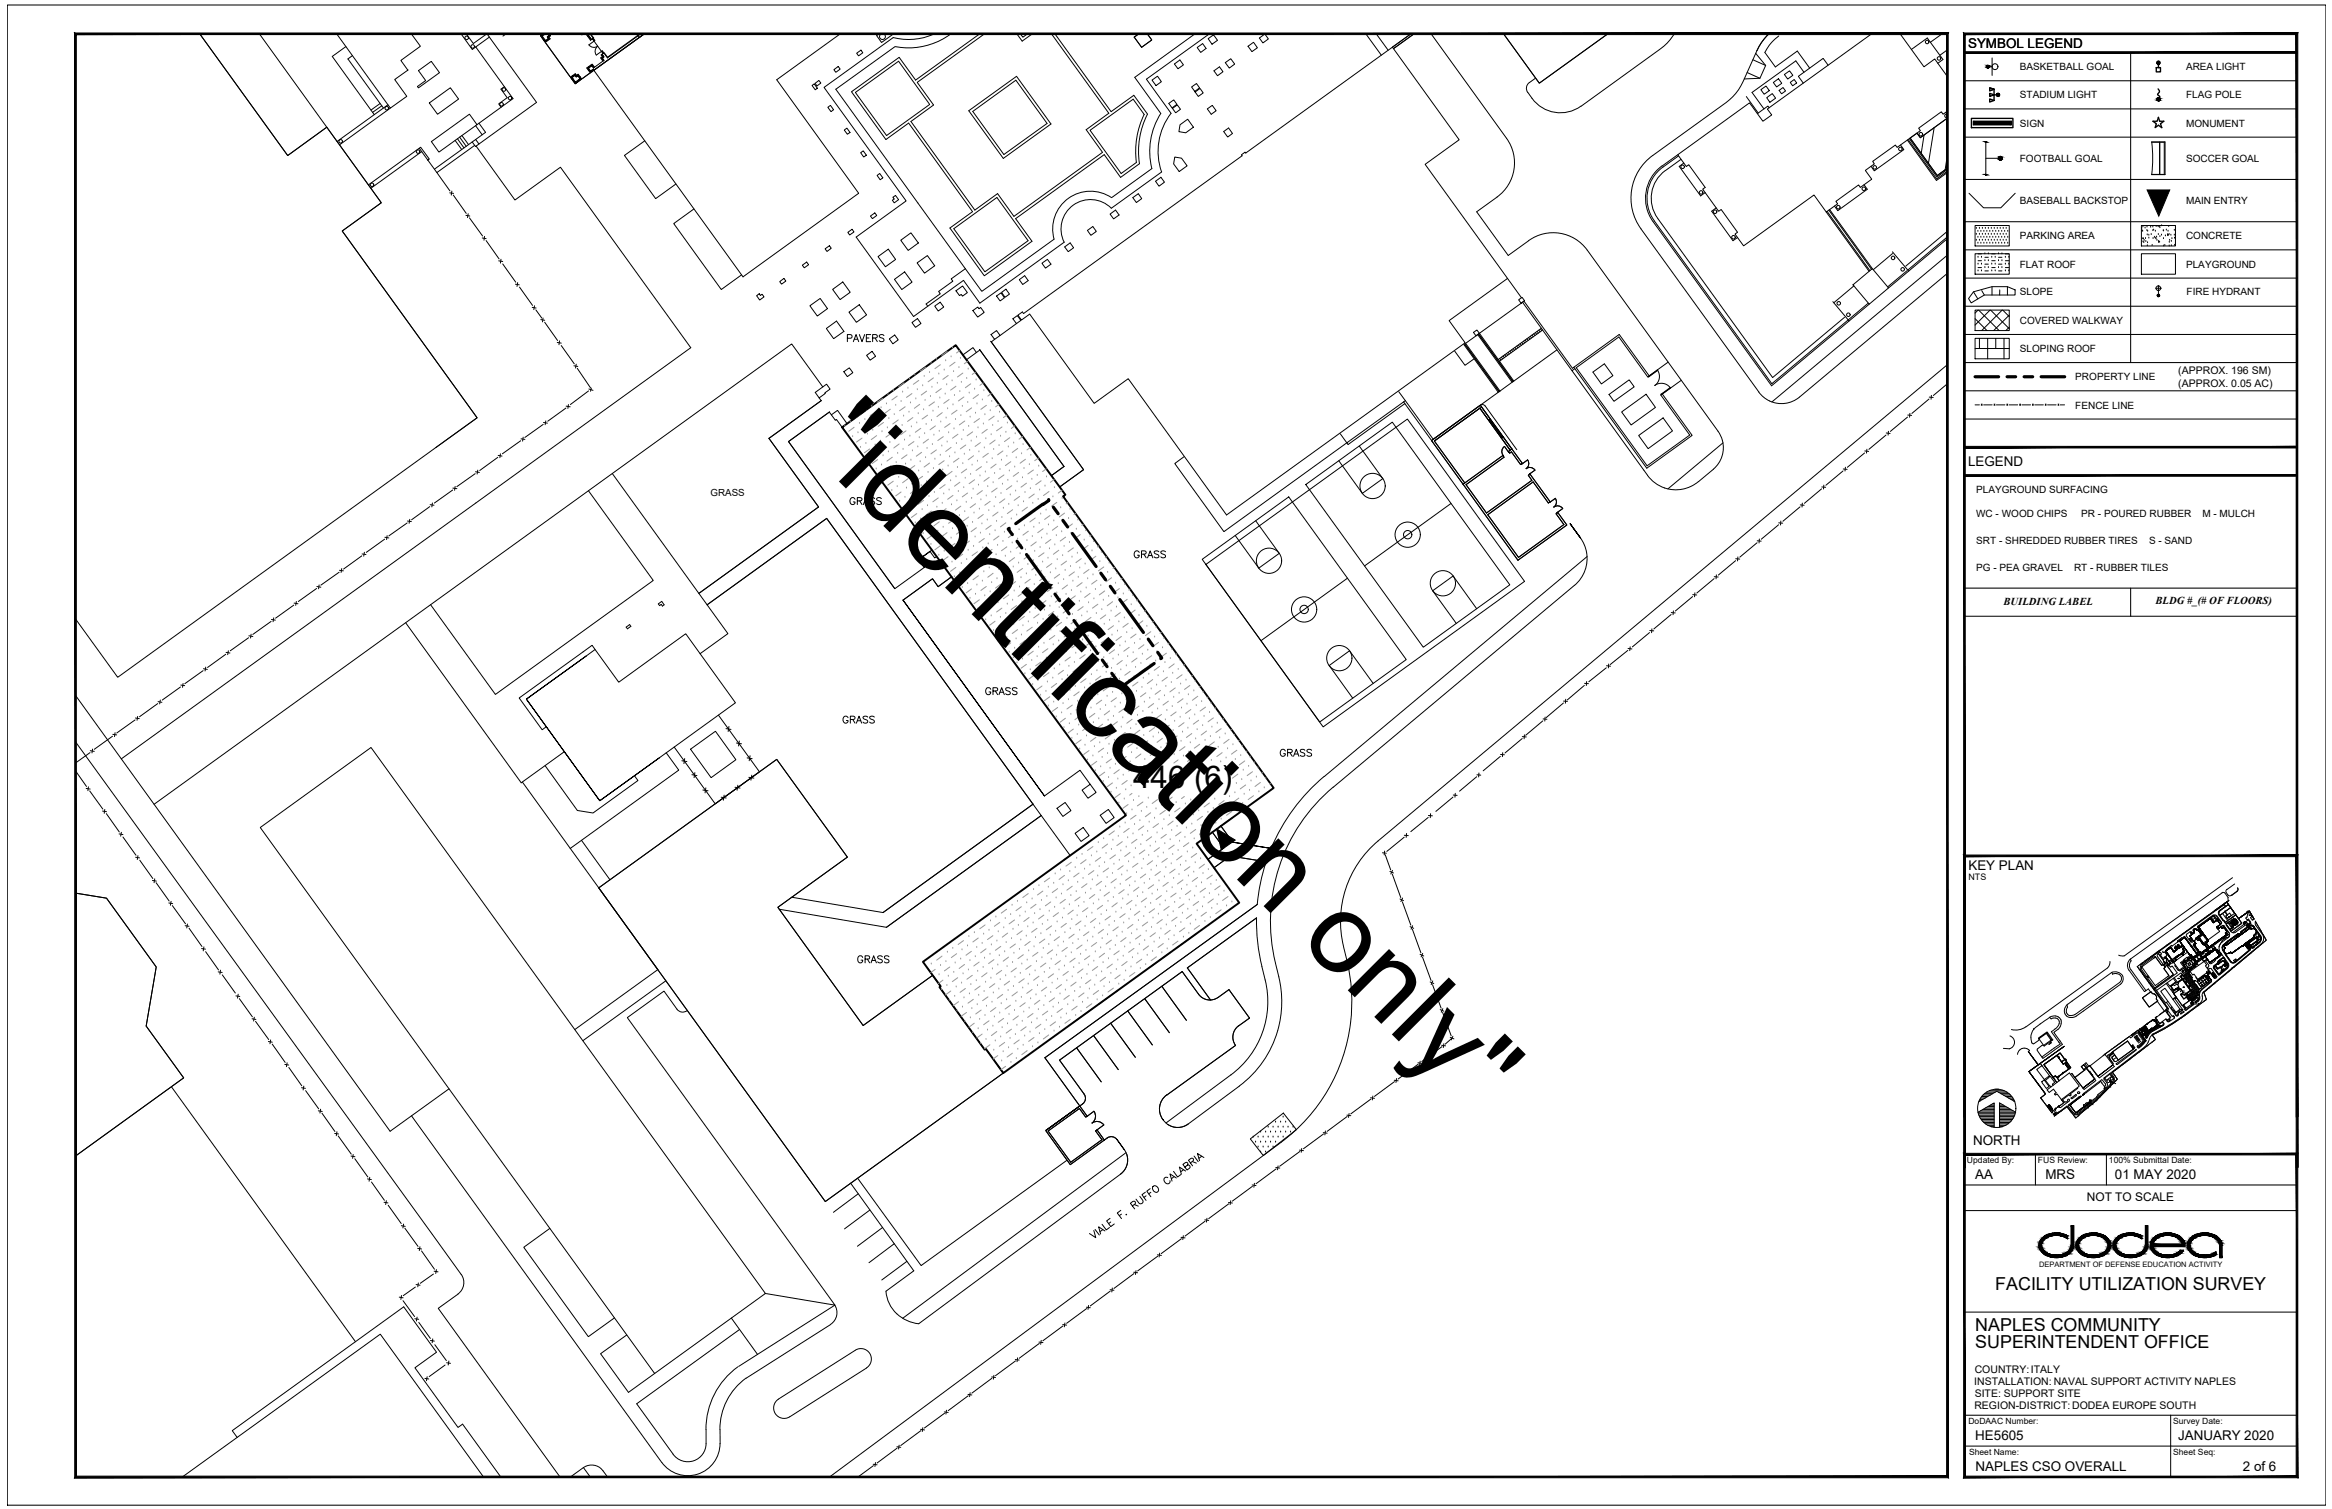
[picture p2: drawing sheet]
<svg xmlns="http://www.w3.org/2000/svg" width="432mm" height="279mm" viewBox="0 0 432 279" stroke-linecap="round" stroke-linejoin="round" font-family="sans-serif">
<defs><g id="words">
<text font-size="20.8" x="149.1" y="82.9" transform="rotate(45 149.1 82.9)">&quot;identification only&quot;</text>
<text font-size="5.8" x="209.8" y="145.9">446 (6)</text>
<g font-size="4">
<text x="156.6" y="94.5">GRASS</text>
<text x="209.2" y="104.4">GRASS</text>
<text x="236" y="141.1">GRASS</text>
</g>
<g font-size="3.3">
<text x="369.5" y="238.9">FACILITY UTILIZATION SURVEY</text>
<text x="365.8" y="246.4">NAPLES COMMUNITY</text>
<text x="365.8" y="249.6">SUPERINTENDENT OFFICE</text>
</g>
<g font-size="2.5">
<text x="364.4" y="8.9">SYMBOL LEGEND</text>
<text x="364.4" y="86.3">LEGEND</text>
<text x="364.5" y="161">KEY PLAN</text>
<text x="365.3" y="211.9">NORTH</text>
<text x="365.8" y="218.3">AA</text>
<text x="378.7" y="218.3">MRS</text>
<text x="391.6" y="218.3">01 MAY 2020</text>
<text x="365.8" y="266.6">HE5605</text>
<text x="403.3" y="266.6">JANUARY 2020</text>
<text x="365.8" y="272.3">NAPLES CSO OVERALL</text>
<text x="415.3" y="272.3">2 of 6</text>
</g>
<text font-size="2.2" x="386.4" y="222.4">NOT TO SCALE</text>
<g font-size="2">
<text x="371" y="112">BUILDING LABEL</text>
<text x="399.1" y="111.9">BLDG #_(# OF FLOORS)</text>
</g>
<g font-size="1.9">
<text x="374" y="13">BASKETBALL GOAL</text>
<text x="404.8" y="13">AREA LIGHT</text>
<text x="374" y="18.2">STADIUM LIGHT</text>
<text x="374" y="23.4">SIGN</text>
<text x="404.8" y="18.2">FLAG POLE</text>
<text x="404.8" y="23.4">MONUMENT</text>
<text x="374" y="30">FOOTBALL GOAL</text>
<text x="404.8" y="30">SOCCER GOAL</text>
<text x="374" y="37.8">BASEBALL BACKSTOP</text>
<text x="404.8" y="37.8">MAIN ENTRY</text>
<text x="374" y="44.3">PARKING AREA</text>
<text x="404.8" y="44.3">CONCRETE</text>
<text x="374" y="49.5">FLAT ROOF</text>
<text x="404.8" y="49.5">PLAYGROUND</text>
<text x="374" y="60">COVERED WALKWAY</text>
<text x="374" y="54.7">SLOPE</text>
<text x="404.9" y="54.7">FIRE HYDRANT</text>
<text x="374" y="65.2">SLOPING ROOF</text>
<text x="384.3" y="70.4">PROPERTY LINE</text>
<text x="403.3" y="69.3">(APPROX. 196 SM)</text>
<text x="403.3" y="71.6">(APPROX. 0.05 AC)</text>
<text x="384.3" y="75.6">FENCE LINE</text>
<text x="365.9" y="91.3">PLAYGROUND SURFACING</text>
<text x="365.9" y="95.8">WC - WOOD CHIPS</text>
<text x="385.4" y="95.8">PR - POURED RUBBER</text>
<text x="407.8" y="95.8">M - MULCH</text>
<text x="365.9" y="100.7">SRT - SHREDDED RUBBER TIRES</text>
<text x="397.9" y="100.7">S - SAND</text>
<text x="365.9" y="105.6">PG - PEA GRAVEL</text>
<text x="384" y="105.6">RT - RUBBER TILES</text>
<text x="365.6" y="256.4">INSTALLATION: NAVAL SUPPORT ACTIVITY NAPLES</text>
<text x="365.6" y="254.2">COUNTRY:ITALY</text>
<text x="365.6" y="260.9">REGION-DISTRICT: DODEA EUROPE SOUTH</text>
<text x="365.6" y="258.6">SITE: SUPPORT SITE</text>
</g>
<text font-size="1.8" x="131.6" y="91.8">GRASS</text>
<text font-size="1.7" x="364.5" y="162.9">NTS</text>
<g font-size="1.6">
<text x="364.2" y="215.3">Updated By:</text>
<text x="377.4" y="215.3">FUS Review:</text>
<text x="390.5" y="215.3">100% Submittal Date:</text>
<text x="364.5" y="263.6">DoDAAC Number:</text>
<text x="402.4" y="263.6">Survey Date:</text>
<text x="364.6" y="269.3">Sheet Name:</text>
<text x="402.4" y="269.3">Sheet Seq:</text>
</g>
<text font-size="1.4" x="377.6" y="234.6">DEPARTMENT OF DEFENSE EDUCATION ACTIVITY</text>
</g></defs>
<!-- layer: C-WALK-AREA -->
<path d="M225.3 153.5l3.4 2-2.6 1.8z" fill="none" stroke="#979797" stroke-width=".19"/>
<!-- layer: C-TEXT -->
<path d="M225.3 153.5l3.4 2-2.6 1.8z" fill="#000" stroke="#000" stroke-width=".19"/>
<!-- layer: C-ROAD -->
<g fill="none" stroke="#000" stroke-width=".19">
<path d="M48 6.3l12.5 17.3M62.3 6.3l10 13.7 3-2.2-2.2-3.1 2.4-1.7-1.3-1.8 3.6-2.6-1.6-2.3M64 8.6l-2.5 1.8 7.8 10.8M65.2 10.3l-.8 .6 6.6 9.1M70.4 19.2l-1.7 1.2M70.7 19.6l-1.7 1.2M71.8 19.4l-9.4 6.8M75.6 12.9l-.1 .1M77.5 13.1l2.4-1.7 1.5 2.1-3.9 2.8-.2-.3 1.5-1.1zM79.5 19.1l3.9-2.9 1.5 2.1-3.9 2.9zM85.4 6.3l2.1 2.9 .6-.5M86.3 6.3l1.3 1.8 2.5-1.8"/>
<path d="M88.1 8.7l6.9 9.6-6.7 4.8M90.2 6.3l9.1 12.7-11.3 8.1-.6-.8M90.6 6.9l-2.5 1.8M93.4 16.1l-.6 .4 1.1 1.6-1.6 1.1 .5 .6M93.7 6.3l-.6 .4M100.1 6.6l.6 .9M100.6 6.3l-.5 .3 .5-.3M100.7 6.3l-.3 .4 .7 .9-.4-.1M101 6.3l-.6 .4 .6 .8 .5-.4-.2-.3 .3-.2-.2-.3M101 7.5l.6-.3v.1l-.5 .3zM101 8l4.5 6.2M101.3 7.4l.1 .1-.4 .3-.3-.3"/>
<path d="M101.4 7.4v.1M101.4 7.5h.1M101.4 6.3l.3 .3v-.1l-.1-.2M101.4 6.8l.3-.3 .1 .1-.2 .2 .1 .4h-.1zM101.6 6.9l.3 .3-.5 .3M101.7 6.3l.3 .3-.4 .3M105.8 14.6v-.3l.5 .8 .2 .1h.3l.7-.7 .1 .1-1.1 .9 .7-.5M105.8 14.6l.7 .9M105.9 14.2l.5-.3h.1l-.6 .4zM105.9 14.3l.6-.3 .2 .3 .3-.3 .4 .6-.9 .6zM106.1 14h.1M106.1 14l-.5 .3 .2 .3"/>
<path d="M106.4 13.8h.1l.2 .2h.4l-.4 .2zM106.7 13.9l-.2-.3-.4 .4M106.7 13.9l.4-.2 .3 .5h-.1M107 14l.5 .5-.1 .1zM107.4 14.2h.1M107.4 14.2h-.1M107.4 14.2l.3 .4-.3 .3M107.6 6.3l.1 .2 .3-.2M108.6 6.4l.2-.1 .1 .4v.1zM108.9 6.4l.2 .5 .4 .4M108.9 6.8l.2 .3M108.9 12.7l.4 .5h-.1z"/>
<path d="M109 12.4l-.4 .2 .7 .9 .3-.2M109 12.4l.3-.3h.4l-.5 .2-.3 .4zM109 13h.1M109 8.3a1.18 1.18 0 0 0 1.7 .3 1.17 1.17 0 0 0-.3 1.6l1-.7M109 8.3l1-.7 1.4 1.9M109.1 7.1l.2 .4 .2-.2M109.1 7.1l.4 .2M109.2 13.6l-1.3 .9M109.3 6.3l.5 .8M109.3 13.3l.6-.5 .1 .2-.4 .3zM109.3 12.1l.4-.2 .4 .5-.2 .1-.3-.3 .1-.1 .3 .4M109.4 6.3l.5 .7-.4 .3-.6-1"/>
<path d="M109.7 7.2l.2-.1zM109.7 7.3l.3 .3M109.8 7.2l.2 .3M109.9 7.1l.2 .3M110 7.6l.1-.2zM111.4 9.5h.2zM111.4 9.6l.2 .3M111.5 9.5l.2 .3M111.5 10.1v.1l.1 .4-.2 .1v.1l.4-.2-.3-.6-.2 .2 .2 .3-.3 .2 .4 .6 .1-.1-.3-.3 .1-.1 .3 .4h-.1M111.6 9.5l.2 .3M111.6 9.9l.2-.1zM118.2 6.3l-.2 .1 .3 .6 .6-.4-.3-.3-6.1 4.4-.7-.9"/>
<path d="M118.5 6.3l-6 4.3-.6-.8-.4 .2 .4 .5-.4 .3 .3 .4-1.9 1.4-.3-.4-.6 .4 .3 .6 .6-.4 .1 .2 9.3-6.7-9.3 6.7 27.6 38.3 21.4-15.5-15.2-21 11.8-8.5M150.4 15.8l.4-.3 .5 .8-.3 .3zM150.9 15.4l.7-.5 .4 .5-.7 .5zM153.3 19.9l.5-.4 .5 .8-.4 .4zM154.4 12.9l.8-.6 .4 .5-.8 .6zM158.4 17.1l8-5.8 5.7 8-7.9 5.8zM158.6 9.9l.8-.6 .4 .5-.8 .5zM162.8 6.3l-.5 .3 .9 1.3 2.2-1.6M163.2 6.3a.53 .53 0 0 0-.2 .8 .53 .53 0 0 0 .8 0 .53 .53 0 0 0-.2-.8M173 6.3a11.6 11.6 0 0 1-7.6 .7l-12.8 9.2 15.2 21-9.3 6.7 10.7 14.7 9.2-6.7 3 4.2 15.7-11.3a5.4 5.4 0 0 1 1.6-6.8 5.4 5.4 0 0 1 7.1 .5l9.3-6.7M176.1 6.3a13.2 13.2 0 0 1-10.4 2.3l-10.9 7.9 23.9 33.3M188.3 6.3l1 1.3 1.8-1.3"/>
<path d="M188.9 6.3l.5 .6 .8-.6M194.7 6.3l10.6 14.7-4.2 3 3 4.2-16.4 11.9-3-4.3-4.2 3.1-11.8-16.4 4.2-3.1-3.1-4.1 12.5-9M195.3 6.3l10.4 14.4 4.2-3.1 2.6 3.5a15 15 0 0 0-1.5 9.2l-3.5 2.5-3-4.2-16.4 11.9 3 4.2-8.8 6.4-6.4-8.9 4.2-3-11.9-16.4-4.2 3-6.3-8.8 8.8-6.4 3 4.2 11.9-8.5M210 6.9l1.4 1.9-1.4-1.9 .9-.6zM212.4 6.3l.9 1.1-1.9 1.4M213.3 14.8l1-.7 .7 1-.9 .7zM216.4 19.1l.9-.6 .6 .8-.9 .7zM217.5 11.8l1-.7 .6 .9-1 .7zM220.6 16.1l.9-.6 .6 .8-.9 .6zM221.2 6.3l-11.1 8 4.8 6.7a13.1 13.1 0 0 0-1.6 10.2M221.3 17l.9-.6 .6 .8-.9 .7zM221.7 8.8l1-.7 .6 .9-1 .7z"/>
<path d="M223.7 7.2l1-.8 .7 1.1-1 .7zM223.9 6.3l-11.6 8.4 4.5 6.3a11.5 11.5 0 0 0-1.7 10.8M224.8 13.1l1-.7 .7 .9-1.1 .7zM226.9 11.6l1-.7 .7 1-1 .7zM231.1 8.6l1-.8 .7 1-1 .8zM233.2 7l1-.7 .7 .9-1.1 .8zM252.9 6.3l2.9 3.9M254.8 6.3l2.2 3M261.2 6.3l-3.4 2.4M261.8 6.3l-3.8 2.7M265 6.3l14 19.3M278.4 6.3l6.6 9.1 12.7-9.1"/>
<path d="M282.9 17.1l.8 1.1M284.2 14.5l-1 .8a1.3 1.3 0 0 0-.3 1.8M310 6.3l-.2 .3a8.8 8.8 0 0 1-2.4 2.5l-14.7 10.6a6.5 6.5 0 0 1-9-1.5M323.4 17.9l2.2 3M323.5 13.4l2.4 1.1M324.6 11.1l2.3 1M325.1 9.9l1.8 2.2M326 16.6l1-.7 .6 .9-.9 .7zM326.9 12.1l-1 2.4-2.9 .1M327.1 18.1l1.1-.8 .6 .9-1.1 .7zM327.5 6.3l-.3 .3a9.9 9.9 0 0 0-1.9 2.8l-2.6 5.7a9.7 9.7 0 0 1-3.1 3.9l-13.6 9.8a9.7 9.7 0 0 0-2.2 13.6l21.9 30.2M327.6 20l-.2-.4-2 1.4"/>
<path d="M328.4 15.3l.9-.7 .6 .8-.9 .7zM329.4 6.7a8.2 8.2 0 0 0-2.6 3l1.9 2.7 4.1-2.9 2.3 3.1M329.4 16.7l.8-.5 .4 .6-.7 .6zM330.4 13.8l1-.7 .6 .8-1 .7zM331.5 15.3l.7-.6 .5 .7-.8 .5zM334 13.4l-1.5-2.1-8.1 5.8 2.2 3.1M338.5 12.1l-.9-1.3-4.6 3.3 .9 1.3M346.5 6.3l-19.2 13.9 .8 1.1-1.7 1.2-2.5-3.5-13.2 9.7 1.5 2.1 .5-.3 3 4.2-.4 .3 2.9 4.1 .5-.3 3 4.2-.4 .3 1.5 2.2 13.1-9.4 2.3 3.2 2.1-1.6-.4-.4 4.2-3.1 .4 .5 2.1-1.5-1.2-1.6 1.7-1.3-.4-.4 4.3-3 .3 .4 4.3-3.1-.3-.5 4.2-3 .3 .5 .8-.6-.2 .1 .2 .2-.2-.2M351.8 6.3l4.4 6.1 2-1.5 2.4 3.3M353.9 9.2l3-2.2 2.9 4-1 .7M359.6 6.3l-2.2 1.5M360.6 9.2l-1.4 1"/>
<path d="M72.3 20l-9.4 6.8M77.6 27.4l-9.4 6.8M77.6 27.4l.3-.1 1.6 2.2-.3 .1zM78.1 28.1l-9.4 6.8M79.9 26.2l7-5.1 1.4 2-7 5.1zM80.9 32l2.4 3.3M83.3 35.7l.7 .1M83.7 35.4l-.1 .7M83.9 36.1l2.4 3.4M84.3 26l1.2 1.7M84.7 25.7l1.2 1.7M85.1 25.4l1.2 1.7"/>
<path d="M85.5 25.1l1.3 1.7M86.3 39.9l.7 .1M86.7 39.6l-.1 .7M87.9 26.9l-7 5.1-1.7-2.4M88.1 23.3l1.2 1.6M88.1 25.8l.6 .9M88.2 27l7.1 10 8.5-6 24.1 33.4-105.4 76.1M88.7 22.8l1.2 1.7-9.5 6.8M119.4 26.1l-3.8 2.7 5.8 8 3.8-2.7M128.5 38.7l-3.8 2.7 8.9 12.2 3.7-2.7M156.3 24.1l.5-.4 .6 .8-.5 .4zM159.4 28.3l.4-.4 .6 .8-.5 .4z"/>
<path d="M162.4 32.5l.5-.4 .6 .8-.5 .4zM179.4 20.5l8.8-6.4 6.4 8.9-8.8 6.3zM180.1 20.6l8-5.7 5.8 8-8 5.7zM201.8 24.1l8-5.7 2.1 2.8a15.5 15.5 0 0 0-1.5 8.9l-2.8 2zM205.5 39.6l1.1-.7 .6 .9-1 .7zM205.8 36.6a7 7 0 0 0-8 .1 7 7 0 0 0-2.6 7.6l-13.4 9.6-3.1-4.1M209.8 36.6l1-.7 .6 .9-1 .7zM213.3 31.2l-7.5 5.4M214 33.6l1-.8 .6 .9-1 .8zM217.1 20.1l.9-.7 .6 .8-.9 .7zM217.5 29.1l1.3 .2 1 1.4-1.5 1.1-1-1.5zM218.5 23.1l1.4-1 1.1 1.5-1.4 1-1.3-.2z"/>
<path d="M223.6 20.2l.9-.7 .7 1-.9 .7zM226.6 24.4l.9-.7 .7 1-.9 .7zM277.2 36.5l-3.8 2.7 5.9 8.1 3.8-2.7M279 25.6a7.8 7.8 0 0 1-1.8 10.9M307.8 30.7a7.4 7.4 0 0 0-1.7 10.3M310.7 28.7l-2.9 2M310.8 28.9l-2.9 2a7.1 7.1 0 0 0-1.6 10M311.3 29.5l-2.9 2.1a6.3 6.3 0 0 0-1.5 8.8M311.8 30.2l-.9 .6 4 5.5 .8-.6M317.8 38.5l-.9 .6 4 5.5 .8-.6M338.2 39.3l7.9 10.9M338.3 39.2l7.9 10.9"/>
<path d="M338.6 38.9l7.9 11M338.8 38.8l7.9 10.9M345.2 34.2l.6 .8-5.5 4-.6-.8M351.9 26.9l.6 .8-5.5 3.9-.6-.8M353.2 25.9l5.4 7.5 2-1.4M353.3 25.8l5.3 7.3 2-1.4M353.5 25.7l5.2 7.1 1.9-1.4M355 24.7l.6 .8 5-3.6-5 3.6-.6-.8-1.3 .9 5 6.9 1.9-1.3-1.9 1.3-5-6.9M356.3 25l-.6 3.4M358.1 23.6l-1 6.6M360.6 21.2a.32 .32 0 0 0-.5 .2 .32 .32 0 0 0 .5 .3M360.6 28.9l-.4 2.5"/>
<path d="M86.9 40.3l2.5 3.4M89.3 44.1l.7 .1M89.7 43.8l-.1 .7M90 44.5l2.4 3.4M92.3 48.3l.8 .1M92.8 48l-.1 .7M93.1 48.9l2.4 3.4M95.4 52.6l.8 .1M95.9 52.3l-.2 .7M96.2 53.2l2.4 3.4M98.5 56.9l.8 .1M99 56.6l-.2 .7"/>
<path d="M99.2 57.4l1.1 1.5M100.1 59.2l.8 .1M100.6 58.9l-.2 .7M100.9 59.7l2.3 3.3M162.6 47.5l1.9-1.4 1.3 1.9-1.9 1.4zM165.6 51.7l1.9-1.4 1.4 1.9-1.9 1.4zM166.8 44.5l1.9-1.4 1.3 1.9-1.8 1.4zM169.8 48.7l1.9-1.4 1.4 1.9-1.9 1.4zM176.6 42.3l8-5.7 5.8 8-8 5.7zM178.7 49.8l-2.6 1.8 .3 .5-2.6 1.9 .3 .4-2.6 1.9 .3 .4M184.5 54.8l.8-.6 .7 .9-.8 .6zM185.5 54.1l.8-.6 .6 1-.8 .5z"/>
<path d="M188.7 51.8l1-.8 .7 1-1 .7zM192.9 48.7l1-.7 .7 .9-1 .7zM197.1 45.7l1.1-.7 .6 .9-1 .7zM201.4 42.7l.9-.8 .7 1-1 .7zM279.1 51.6l2.6 3.5M281.2 55.5l.6-.5 .5 .7-.6 .4zM281.9 56l9.2 12.6M283 44.6a7.8 7.8 0 0 1 10.9 1.7M293.9 46.3l24.2 33.6a5.2 5.2 0 0 1-.9 7M306.1 41.1l21.9 30.3 18.1-15.1M306.3 40.9l21.8 30.1 17.8-14.9M307 40.4l21.2 29.5 13.3-11.1"/>
<path d="M339.4 55.9l3 3.5M343.1 52.7l3.6-3 3 3.6-3.6 3zM343.3 52.9l-3.8 3.2M350.4 46.6l3 3.6M350.4 46.9l-3.5 3M353.1 50.1l-3.6 3M360.6 50.6l-27.4 22.9a5.2 5.2 0 0 1-7.5-.9M360.6 44.2l-10.9 9.1M360.6 43.9l-7.4 6.1M360.6 42.8l-7.7 6.5M360.6 47.3l-32.5 27.1M100.6 78.6l-3.4 2.4"/>
<path d="M100.6 78.2l.8 .2M101.1 77.9l-.2 .7M103.2 63.4l.7 .1M103.6 63.1l-.1 .7M103.9 64l2.4 3.4M104.8 75.6l-3.4 2.4M104.8 75.2l.8 .1M105.3 74.9l-.2 .7M106.3 67.7l.7 .2M106.7 67.4l-.1 .7M106.9 68.2l2.4 3.6M109 72.4l-3.4 2.5"/>
<path d="M109 72l.8 .3M109.5 71.9l-.2 .5M152.4 71.6l-5.8-7.9-118.1 85.2M259 72.5l6.4 8.8 8.7-6.3 5.8 8.1M259.9 74.4l-10.5 7.6 .2 .3 10.5-7.6M259.9 74.4l11 15.3M260.2 74.2l-.3 .2M269.4 65l1.9 2.6 1.7-1.2M271.1 63.8l6.3 8.8-3.3 2.4a.63 .63 0 0 1 .9 .2l5.9 8.1M271.2 63.7l6.4 8.8M272.8 61.5l.7-.4 .4 .6-.6 .5zM273.6 61.9l6.4 8.9"/>
<path d="M273.7 61.9l-2.3 1.7 6.3 8.8M273.7 61.8l6.4 8.9M273.8 61.8l6.4 8.8M274.3 75.3l-8.7 6.4 5.6 7.7M275.6 77.8l.1 .1M275.6 77.8l.3-.2 2.4 3.3M275.7 77.9l-1.7-2.3 5.6 7.7M275.8 77.7l-.1 .2M275.8 77.7l-.2 .1M275.8 77.7v.1M275.8 77.8l2.3 3.1-.1 .2M275.8 77.8l2.4 3.2-.2 .1"/>
<path d="M275.9 77.6l-1.8-2.6-9 6.6M277.7 66.4l.2 .3M277.7 72.4l-.3 .2M278 66.1l.2 .4M278.3 65.9l.2 .3M278.6 65.7l.2 .3M278.9 65.5l.3 .3M279.2 65.2l.3 .3M279.6 65l.2 .3M279.9 64.8l.2 .3M280.2 64.6l.2 .3M280.5 64.3l.2 .3"/>
<path d="M280.8 64.1l.3 .3M281.1 63.9l.3 .3M281.5 63.6l.2 .4M281.8 63.4l.2 .3M282.1 63.2l.2 .3M282.4 63l.2 .3M282.7 62.7l.2 .3M283 62.5l.3 .3M283.4 62.3l.2 .3M283.7 62.1l.2 .2M284 61.8l.2 .3M284.3 61.6l.2 .3"/>
<path d="M284.6 61.4l.3 .3M284.9 61.1l.3 .3M285.3 60.9l.2 .3M285.4 60.8l-8 5.8M285.6 61.1l-8 5.8M288.3 64.8l-10.6 7.6M291.4 68l8.4-6.1 5.6 7.7M291.6 68.3l-.5 .3 13.3 18.5a6.6 6.6 0 0 0 10.1 2.1M295 68.9l2.1-1.5 1.6 2.1-2.2 1.6zM297.9 73l3.8-2.7 .9 1.3-3.8 2.7zM300.3 76.3l4.5-3.3 1.7 2.4-4.5 3.3zM305.4 69.6l-.3 .2-5.3-7.4-7.9 5.7 13.1 18.1 7.9-5.6-5.4-7.5 .3-.1 5.5 7.6-8.4 6.1-13.5-18.7-.2 .2-9-12.4-8.3 5.9 6.4 8.9"/>
<path d="M306.8 68.6h.1M306.9 68.6a2.02 2.02 0 0 1-.5 2.8 2.08 2.08 0 0 1 2.8 .3M307 68.6l-1.8 1.1M307 68.6l-1.7 1.2M308.9 67l-3.5 2.6M309.2 71.8v.1M309.3 71.8l-1.7 1.2M309.3 71.8h.1M311.3 70.4l-3.7 2.7M349.7 79.9l-.1 .7M353.2 77.2l-3.2 2.7M353.2 76.8l.8 .1"/>
<path d="M353.6 76.5v.8M357.2 73.9l-3.2 2.7M357.2 73.5l.8 .1M357.6 73.2v.7M360.6 67.5l-105.4 88.2a19.5 19.5 0 0 0-6.4 19.6 32.7 32.7 0 0 1-11.6 36.2l-83.6 61.9M360.6 71.1l-2.6 2.1M71.2 99.8l-3.4 2.5M71.3 99.5l.7 .1M71.7 99.2l-.1 .7M75.4 96.8l-3.4 2.4M75.5 96.5l.7 .1M75.9 96.2l-.2 .7"/>
<path d="M79.6 93.8l-3.4 2.4M79.6 93.4l.8 .1M80.1 93.1l-.1 .8M83.8 90.7l-3.4 2.4M83.9 90.4l.7 .1M84.3 90.1l-.1 .7M88 87.7l-3.4 2.4M88 87.3l.8 .2M88.5 87.1l-.2 .7M92.2 84.7l-3.4 2.4M92.2 84.3l.8 .1M92.7 84l-.1 .7"/>
<path d="M96.4 81.6l-3.4 2.4M96.5 81.3l.7 .1M96.9 80.9l-.1 .8M109 90.9l12 16.6-29.3 21.1-12-16.6M113.4 87.7l21.4 29.6-5.2 3.7M232.5 96.4l4.4 6.1-3.8 2.7-4.4-6M241.8 89.7l16-11.5 21.8 30.1-16.1 11.5zM248.2 80.3l1.2 1.7-22.8 16.4-9.1-12.6 1.7-1.2M251.7 82.6l4.3 6-3.7 2.7-4.4-6M268.7 93.2l-16 11.6M270.9 89.7l10.2 14 9-6.5-1.6-2.3M278.3 84.3l.2 .4"/>
<path d="M278.3 84.3l-7.4 5.4M278.3 80.9l1.6 2.2M278.3 80.9l-2.4-3.3-.3 .2 2.4 3.3M278.3 80.9l-.3 .2M278.5 84.7l-7 5 3.7 5.3 8.4-6.1-.6-.9 .3-.2M279.3 83.6l-.7-.9a1.17 1.17 0 0 0-.3 1.6M279.3 83.6l.2 .3M279.5 83.9l.4-.2 1.7 2.3 .3-.2M279.9 83.1l2 2.7M279.9 83.1l-.6 .5M281.7 85.9l.2-.1zM282.6 86.8a1.17 1.17 0 0 1 1.6 .2"/>
<path d="M282.8 85.2l-.9 .6M282.9 85.1a1.17 1.17 0 0 1-.3 1.7M283.1 87.9l.2-.1zM283.3 87.8l3.7 5.1-.3 .2M284.2 87.1l-.9 .6M286.7 93.1l-2.8-3.9-8.4 6.1 5.7 7.9 8.4-6.1-1.5-2M287 93l1-.7a1.15 1.15 0 0 1-.3 1.6 1.17 1.17 0 0 1 1.7 .2l-1 .7M288.5 94.9l-.4 .2M290.7 97l1.9 2.6a6.5 6.5 0 0 1-1.1 8.8l-44.6 37.4M303.4 80.6l4.5-3.2 1.8 2.4-4.5 3.3zM317.3 86.9l-2.8 2.3M319 82l-10.2 8.5"/>
<path d="M325.8 99.8l-.1 .7M329.3 97.2l-3.2 2.6M329.3 96.8l.8 .1M329.7 96.5v.7M333.3 93.8l-3.2 2.7M333.3 93.5h.8M333.7 93.1v.8M337.3 90.5l-3.2 2.7M337.3 90.2h.7M337.7 89.8l-.1 .7M341.3 87.2l-3.2 2.6M341.3 86.8l.7 .1"/>
<path d="M341.7 86.5l-.1 .7M345.2 83.9l-3.1 2.6M345.3 83.5l.7 .1M345.7 83.2l-.1 .7M349.2 80.6l-3.2 2.6M349.3 80.2l.7 .1M46 118.1l-3.4 2.4M46.1 117.7l.7 .1M46.5 117.4l-.1 .7M50.2 115.1l-3.4 2.4M50.3 114.7l.7 .1M50.7 114.4l-.1 .7"/>
<path d="M54.4 112l-3.4 2.5M54.5 111.7l.7 .1M54.9 111.4l-.1 .7M58.6 109l-3.4 2.4M58.7 108.6l.7 .1M59.1 108.3l-.1 .7M62.8 106l-3.4 2.3M62.9 105.6l.7 .1M63.3 105.3l-.1 .7M67 102.9l-3.4 2.5M67 102.6l.8 .1M67.5 102.2l-.2 .8"/>
<path d="M75.1 115.3l21.4 29.6 8-5.7M115.9 116.1l.7-.5 .2 .4-.6 .4zM121.9 111.8l.6-.4 .5 .6-.3 .2-.3-.3-.3 .2zM222.6 103.6l16-11.6 21.8 30.1-16 11.6zM223.3 104.5l37.3-26.9 21.7 30-37.3 27zM249.5 107.1l-16 11.5M273.4 112.7l-4.3-6-3.8 2.7 4.4 6M293.9 103.1l-48.7 40.7M301.9 119.8l-.1 .7M305.4 117.1l-3.1 2.7M305.5 116.7l.7 .1M305.9 116.4l-.1 .8"/>
<path d="M309.4 113.8l-3.2 2.7M309.4 113.4l.8 .1M309.9 113.1l-.1 .7M313.4 110.5l-3.2 2.6M313.4 110.1l.8 .1M313.8 109.8v.7M317.4 107.1l-3.2 2.7M317.4 106.8h.7M317.8 106.4l-.1 .8M321.4 103.8l-3.2 2.7M321.4 103.5h.7M321.8 103.1l-.1 .8"/>
<path d="M325.3 100.5l-3.2 2.7M325.4 100.1l.7 .1M14 128.8l58.2 80.7 10.9-7.9M14 137.4l71.4 98.6M16.7 139.4l-2.7 1.9M16.7 139l.8 .1M17.1 138.7l-.1 .7M20.8 136.3l-3.3 2.4M20.9 136l.7 .1M21.3 135.7l-.1 .7M25 133.3l-3.4 2.4M25.1 132.9l.7 .2"/>
<path d="M25.5 132.6l-.1 .8M29.2 130.3l-3.4 2.4M29.3 129.9l.7 .1M29.7 129.6l-.1 .7M33.4 127.2l-3.4 2.4M33.5 126.8l.7 .2M33.9 126.5l-.1 .8M37.6 124.2l-3.4 2.4M37.7 123.8l.7 .1M38.1 123.5l-.1 .7M41.8 121.2l-3.4 2.4M41.9 120.8l.7 .1"/>
<path d="M42.3 120.5l-.1 .7M97.5 129.4l11-7.9-11 7.9 13.6 18.9 11-8-11 8zM108.5 121.5l1.7-1.2 4.4 6 12.4-9 9.2 12.8-14.1 10.2M110.2 120.3l-.6-.8-13.5 9.7 4.3 5.9 .8-.6M123.4 139.4l2.3 3.2-20.1 14.5M127.9 138.7l4.6-3.3 3.8 5.3-4.6 3.3zM133 132.4l7.6 10.5-8.2 5.9-7.6-10.5M134.4 134.9l1 .2M135 134.5l-.2 .9M136.4 137.6l.9 .1M136.9 137.2l-.1 .9M138.9 139.9l-.2 1"/>
<path d="M254.3 126.5l-4.4-6-3.8 2.7 4.4 6.1M277.8 139.7l.8 .1M278.2 139.4v.7M281.8 136.8l-3.1 2.6M281.9 136.4l.7 .1M282.3 136.1l-.1 .7M285.7 133.5l-3.2 2.6M285.7 133.1l.7 .1M286.1 132.8l-.1 .7M289.5 130.2l-3.2 2.7M289.5 129.8l.7 .1M289.9 129.5l-.1 .7"/>
<path d="M293.4 126.9l-3.2 2.7M293.4 126.5l.7 .1M293.8 126.2l-.1 .7M297.4 123.6l-3.2 2.6M297.5 123.3l.7 .1M297.9 123l-.1 .7M301.4 120.4l-3.2 2.6M301.4 120.1l.8 .1M14 142.8l2 2.8M16 146l.7 .1M16.4 145.7l-.1 .7M16.6 146.4l2.4 3.4"/>
<path d="M19 150.2l.7 .1M19.4 149.9l-.1 .7M19.7 150.7l2.4 3.3M22 154.4l.8 .1M22.5 154.1l-.2 .7M22.8 155l2.4 3.4M25.1 158.7l.7 .1M25.5 158.4l-.1 .7M25.9 159.3l2.4 3.4M48.2 153.2l20.5-14.8 73 101.1-20.5 14.8zM96.7 144.8l8.9 12.3M100.9 141.8l6 8.3 2.9 .4 8.3-6-.6-.9"/>
<path d="M105.6 157.1l16.2 22.4-15.4 11.1M107.7 155.6l5.2 7.3M126.3 140.9l.9 .1M126.8 140.5l-.2 .9M128.1 143.4l.9 .2M128.7 143.1l-.2 .9M130.1 146.3l1 .1M130.7 145.9l-.2 .9M133.5 147.6l1 .2M134.1 147.2l-.2 1M136.1 145.8l.9 .1M136.6 145.4l-.1 .9"/>
<path d="M138.3 140.3l1 .2M138.7 143.9l.9 .2M139.2 143.5l-.2 1M198.2 158.4l-1.3 .9M228.1 151.5l-2 1.4M234.4 159.6a35 35 0 0 0-1.6 7.8M245.2 143.7a35 35 0 0 0-9.8 13.4M246.9 145.7a32.4 32.4 0 0 0-10.7 32.6M256 157.9l.7 .1M256.4 157.6l-.1 .7M256.5 158.3l1 2.8M260 155l-3.2 2.6"/>
<path d="M260 154.7h.8M260.4 154.3v.8M264.4 151.4l-3.2 2.6M264.5 151l.7 .1M264.9 150.7l-.1 .7M269 147.6l-3.1 2.6M269.1 147.2l.7 .1M269.5 146.9l-.1 .7M273.4 143.8l-3.2 2.7M273.5 143.5h.7M273.8 143.1v.8M277.8 140.1l-3.2 2.6"/>
<path d="M14 165.4l5.7 .9 9.2 12.7-1.8 11 6.9 9.6-20 14.4 20-14.4-6.9-9.6 1.8-11-9.2-12.7zM28.2 163l.7 .1M28.7 162.7l-.2 .7M28.9 163.4l2.4 3.4M31.3 167.2l.7 .1M31.7 166.9l-.1 .7M31.9 167.7l2.4 3.3M34.3 171.4l.7 .1M34.7 171.1l-.1 .7M35 171.9l2.4 3.4M37.3 175.6l.8 .1M37.8 175.3l-.2 .8"/>
<path d="M38.1 176.2l2.4 3.4M40.4 180l.7 .1M40.8 179.6l-.1 .8M110.9 164.4l32.9-23.8 13.1 18.1-12.9 9.3 15.8 21.9 12.9-9.3 1.5 2-.2 .2 3.7 5.1 4.6 6.4 .2-.1 3.3 4.5-33 23.8zM171.8 179.3l2.4 3.3M216.6 176.4l-3.6 2.6M221.4 172.9l-3.6 2.6M224.8 160.7l.3 .4M232.7 170l-12.8 9.2 4.2 6M232.7 169.9a35 35 0 0 0 1 9M232.8 167.5l-39.3 28.3 7.8 10.9M233.7 179a18.9 18.9 0 0 1 .5 10.9 16.8 16.8 0 0 1-6.3 9.1l-12 8.9"/>
<path d="M236.2 178.3a21.2 21.2 0 0 1 .4 12.5 19.6 19.6 0 0 1-7.1 10.3l-9.5 7a3.2 3.2 0 0 1-4.6-.7M257.4 161.3l.6 .3M257.8 161.9l1.6 4.3M257.8 161.2l-.3 .6M259.2 166.4l.7 .4M259.7 167l1.5 4.3M259.7 166.3l-.3 .6M261.1 171.6l.7 .3M261.5 172.1l1.6 4.3M261.6 171.4l-.3 .7M262.9 176.7l.7 .3M263.4 177.2l1.6 4.3"/>
<path d="M263.4 176.5l-.3 .7M41.2 180.5l2.4 3.4M43.7 184.4l.7 .1M44.1 184.1l-.1 .7M44.3 184.9l2.4 3.4M46.7 188.6l.7 .2M47.1 188.3l-.1 .8M47.3 189.1l2.5 3.4M49.7 192.8l.7 .2M50.1 192.5l-.1 .8M50.4 193.3l2.4 3.4M52.7 197.1l.8 .1"/>
<path d="M53.2 196.8l-.2 .7M53.5 197.6l2.4 3.4M123.3 181.6l-15.4 11.1M127.2 187.1a1.3 1.3 0 0 1-1.8-.2l-2.4-3.4-6.8 4.9 38.3 53.1M172.7 180.6l-12.9 9.3-15.8-21.9 12.9-9.3-13.1-18.1-32.9 23.8 41.9 58.1 33-23.8-.9-1.2M199.3 194l4.6 6.3M202.2 186.8l-3.6 2.6M202.5 191.7l4.6 6.3M205.6 189.5l4.6 6.3M207 183.4l-3.6 2.6M208.8 187.2l4.6 6.3M212 184.9l4.5 6.3"/>
<path d="M215.1 182.6l4.6 6.3M221.9 184.1a2.59 2.59 0 0 0 3.6 .6M221.9 184.1l-3-4.2-22.7 16.4 4.6 6.3M225.6 184.7l2-1.5 3.8 5.3-2 1.4a2.59 2.59 0 0 0-.6 3.6l-12.7 9.2M258.6 199.7l-.1 .7M262.5 196.8l.8 .1M262.6 197l-3.7 2.8M263 196.5l-.1 .7M264.8 181.8l.7 .3M265.3 182.3l1.5 4.4M265.3 181.6l-.3 .7M266.7 186.9l.6 .3"/>
<path d="M266.9 193.5l.8 .1M267 193.8l-3.7 2.7M267.1 187.4l1.6 4.4M267.2 186.7l-.3 .7M267.3 193.2l-.1 .8M268.5 192.1l.7 .3M268.9 192.2l-1.3 1.1M269 191.9l-.3 .6M31.7 201.2l34.1 47.2M55.8 201.4l.8 .1M56.3 201.1l-.2 .7M56.6 201.9l2.4 3.4"/>
<path d="M58.9 205.7l.8 .1M59.4 205.4l-.2 .7M59.6 206.1l2.4 3.4M62 209.9l.7 .1M62.4 209.5l-.1 .8M62.6 210.3l2.4 3.4M65 214.1l.7 .1M65.4 213.8l-.1 .7M65.7 214.5l2.4 3.4M68 218.3l.8 .1M68.5 218l-.2 .7M68.8 218.9l2.4 3.3"/>
<path d="M76.2 206.6l46.3 64.2M193.6 209.3l4.6 6.3 6.8-4.9a1.3 1.3 0 0 1 1.8 .3M197.6 214.8l-27 19.5-11.8-16.1M199.9 205.2l-5.8 4.2 4.2 5.8 5.7-4.2-1.1-1.6 .2-.2M199.9 205.2l1.1 1.7 .3-.2M199.9 204.8l-6.3 4.5 6.3-4.5M199.9 204.8l1.4 1.9-.3 .2-1.1-1.7M200.5 204.4l-.6 .4M200.7 202.6a1.3 1.3 0 0 1-.2 1.8M201.3 206.7l1.3-.9a1.56 1.56 0 0 1-.4 2.1 1.55 1.55 0 0 1 2.2 .4M203.1 209.2l1.4 1.9M204.4 208.3l-1.3 .9"/>
<path d="M206.8 211l1.4 1.9-1.4-1.9M208.2 212.9a3.3 3.3 0 0 1-.7 4.5l-37.4 27.7a6.7 6.7 0 0 1-6.1-6l5.2-3.8-11.7-16.2M208.5 213.4l-41.4 30.7M215.4 207.4l-.1-.1 .1 .1M216 202.7a3.2 3.2 0 0 0-.7 4.6M231.5 210.9l6.1-4.8 2.4 3.1-6.1 4.7zM231.9 219.4l.7 .1M231.9 219.7l-3.7 2.7M232.3 219.1l-.1 .7M236.2 216.2l.8 .1M236.3 216.4l-3.7 2.8M236.7 215.9l-.1 .7"/>
<path d="M240.6 213l.8 .1M240.7 213.2l-3.7 2.7M241 212.6l-.1 .8M245 209.7l.7 .1M245.1 210l-3.7 2.7M245.4 209.4l-.1 .7M249.4 206.5l.7 .1M249.4 206.7l-3.7 2.8M249.8 206.2l-.1 .7M253.8 203.3l.7 .1M253.8 203.5l-3.7 2.7M254.2 202.9l-.1 .8"/>
<path d="M258.2 200l.7 .1M258.2 200.3l-3.7 2.7M71.1 222.6l.7 .1M71.5 222.3l-.1 .7M71.9 223.2l2.4 3.3M74.3 226.9l.7 .2M74.4 239.9l-.2 .7M74.7 226.6l-.1 .8M75 227.4l2.4 3.4M76.9 238.3l-2.2 1.6M77 237.8l.8 .2M77.3 231.1l.8 .2"/>
<path d="M77.5 237.5l-.1 .8M77.8 230.8l-.2 .8M78.1 231.6l2.3 3.4M80.3 235.9l-2.5 1.7M80.4 235.4l.7 .1M80.8 235.1l-.1 .7M84.8 239.6l-3.7 2.6 22.6 31.2M85.4 236a2.59 2.59 0 0 1-.6 3.6M101.8 227.4l-4.8 3.5 11.9 16.6 4.9-3.5M141.7 239.5l12.9 2.2-17.8 11.3M158.9 221l-4.6 3.5M161.1 224l-4.7 3.5"/>
<path d="M163.4 227.3l-4.6 3.5M165.6 230.3l-4.7 3.5M167.9 233.5l-4.6 3.5M205.5 238.8l.8 .1M205.6 239l-3.7 2.8M206 238.5l-.1 .7M209.9 235.6l.7 .1M210 235.8l-3.7 2.8M210.3 235.3l-.1 .7M214.3 232.3l.7 .1M214.4 232.6l-3.8 2.7M214.7 232l-.1 .7"/>
<path d="M218.7 229.1l.7 .1M218.8 229.4l-3.8 2.7M219.1 228.8l-.1 .7M223.1 225.9l.7 .1M223.1 226.1l-3.7 2.8M223.5 225.6l-.1 .7M227.5 222.6l.7 .2M227.5 222.9l-3.7 2.7M227.9 222.3l-.1 .7M73.9 240.2l.7 .1M74.6 240.8l2.2 3M76.8 244.2l.7 .1"/>
<path d="M77.2 243.9l-.1 .7M77.5 244.8l2.2 3M78.7 255.2l.7 .1M79.1 254.9l-.1 .7M79.7 248.2l.7 .1M80.1 247.9l-.1 .7M80.5 249l2.1 2.9M82.4 252.7l-2.9 2.2M82.7 252.3l.7 .1M83.1 252l-.1 .7M116 247.2l-4.8 3.4 5.2 7.2 4.8-3.5M135.4 244l4.9 6.8"/>
<path d="M136.6 253.1a14.3 14.3 0 0 0-5.9 11.6 6.4 6.4 0 0 1-.4 4.3 3.4 3.4 0 0 1-5.7 .3M136.9 246.2l-19 13.7 6.7 9.4M138.1 255.2a11.7 11.7 0 0 0-4.8 9.5v2.6M154.5 241.5a2.59 2.59 0 0 1-.7 3.7l-15.6 10M160.4 253.3a1.94 1.94 0 0 0 .6-2.7 1.94 1.94 0 0 0-2.6-.6l-14.3 9.1a1.94 1.94 0 0 0-.6 2.6 1.94 1.94 0 0 0 2.7 .6l14.3-9M179.2 258.2l.8 .1M179.3 258.4l-3.7 2.8M179.6 257.9l-.1 .7M183.6 254.9l.7 .2M183.7 255.2l-3.7 2.8M184 254.6l-.1 .8M188 251.7l.7 .1"/>
<path d="M188 252l-3.7 2.7M188.4 251.4l-.1 .7M192.4 248.5l.7 .1M192.4 248.7l-3.7 2.8M192.8 248.2l-.1 .7M196.8 245.3l.7 .1M196.8 245.5l-3.7 2.8M197.2 245l-.1 .7M201.2 242l.7 .1M201.2 242.3l-3.7 2.7M201.6 241.7l-.1 .7M33.8 273.4l36.6-26.4 19.1 26.4"/>
<path d="M43.9 266.1l-.9-1.2 31.8-22.9 6 8.4-4 2.9 8 11 .9-.6 7 9.7M108 271.7l-2.3 1.7M108 271.7l1.3 1.7M108 271.7a2.63 2.63 0 0 1 3.6 .6l.9 1.1M133.3 267.3a6 6 0 0 1-4.1 5.6 6 6 0 0 1-6.7-2.1M161.7 271.1l.7 .1M161.7 271.4l-2.8 2M162.1 270.8l-.1 .7M166.1 267.9l.7 .1M166.1 268.1l-3.7 2.8M166.5 267.6l-.1 .7M170.4 264.6l.8 .2"/>
<path d="M170.5 264.9l-3.7 2.7M170.9 264.3l-.1 .8M174.9 261.4l.7 .1M174.9 261.7l-3.7 2.7M175.3 261.1l-.2 .7"/>
<circle cx="86.4" cy="7" r=".33"/>
<circle cx="87.5" cy="8.6" r=".33"/>
<circle cx="92.9" cy="19.3" r=".33"/>
<circle cx="93.3" cy="16.6" r=".33"/>
<circle cx="94.4" cy="18.2" r=".33"/>
<circle cx="356.8" cy="7.8" r=".33"/>
<circle cx="359" cy="10.8" r=".33"/>
<circle cx="63.1" cy="26.2" r=".33"/>
<circle cx="68.9" cy="34.2" r=".33"/>
<circle cx="71.6" cy="20" r=".33"/>
<circle cx="77.4" cy="28.1" r=".33"/>
<circle cx="311.6" cy="30.9" r=".33"/>
<circle cx="315" cy="35.6" r=".33"/>
<circle cx="317.6" cy="39.2" r=".33"/>
<circle cx="340.4" cy="38.4" r=".33"/>
<circle cx="345.1" cy="34.9" r=".33"/>
<circle cx="347.1" cy="31" r=".33"/>
<circle cx="351.9" cy="27.6" r=".33"/>
<circle cx="355.7" cy="24.9" r=".33"/>
<circle cx="321" cy="43.9" r=".33"/>
<circle cx="340.5" cy="56.2" r=".33"/>
<circle cx="342.2" cy="58.3" r=".33"/>
<circle cx="350.5" cy="47.8" r=".33"/>
<circle cx="352.3" cy="49.9" r=".33"/>
<circle cx="305.2" cy="69.7" r=".03"/>
<circle cx="307.6" cy="73" r=".03"/>
<circle cx="254.2" cy="90" r="2.34"/>
<circle cx="260.6" cy="99" r="2.34"/>
<circle cx="260.6" cy="99" r=".77"/>
<circle cx="235" cy="103.8" r="2.34"/>
<circle cx="241.5" cy="112.8" r="2.34"/>
<circle cx="241.5" cy="112.8" r=".77"/>
<circle cx="267.2" cy="108" r="2.34"/>
<circle cx="248" cy="121.9" r="2.34"/>
</g>
<!-- layer: C-ROOF-NOT DODDS -->
<path d="M100.6 6.3l-.5 .3 6.4 8.9 12.8-9.2M188.5 58.3l.8-.5 .2 .3 40.5-29.3-.1-.1 .6-.5 .2 .1 27.1-19.6 12.4 17.2-6.3 4.5 15.2 21.2-10.8 7.8 3 4.1-44.2 31.8-18.2-25.2-6.3 4.6-11.9-16.5-1.6 1.1zM80.7 82.9l7.6-5.5-24.9-34.6 7.2-5.3-10.1-13.9-7.2 5.2-16.3-22.5 16.3 22.5 7.2-5.2 10.1 13.9-7.2 5.3 24.9 34.6-66.5 48-7.8-10.8" fill="none" stroke="#000" stroke-width=".19"/>
<!-- layer: C-WALK -->
<g fill="none" stroke="#000" stroke-width=".19">
<path d="M161.2 40l.8-.6 .3 .5-.8 .6zM165.3 36.5l.5-.3 .6 .8-.8 .6-.4-.5 .4-.3zM140.1 54.8l.5-.4 .2 .3 .3-.2 .4 .5-.8 .6zM144.4 52.1l.8-.5 .3 .4-.8 .6zM148.6 49.1l.8-.6 .3 .5-.8 .6zM150 56.6l1.9-1.3 1.3 1.8-1.9 1.4zM152.8 46.1l.8-.6 .3 .5-.8 .6zM154.2 53.6l1.9-1.4 1.3 1.9-1.9 1.4zM157 43l.8-.5 .3 .4-.8 .6zM157.2 57.8l1.9-1.4 1.4 1.9-1.9 1.4zM168.9 59.7l1-.7 .6 .9-1 .7zM173.1 56.7l1-.7 .6 .8-1 .8z"/>
<path d="M177 53.8l1.2-.8 .9 1.2-.9 .6-.2-.3-.3 .2zM180.1 57.5l1-.7 .2 .4 .3-.3 .6 .9-1.2 .9zM187.6 59l.8-.6 .6 .9-.8 .6zM188.2 59.9l-3 2.2M151 72.7l2-1.6 .7 .9-2 1.7zM151.7 73.7l.4 .5-9.7 7M152.1 74.2l-9.7 7M153 60.8l1.9-1.3 1.4 1.9-1.9 1.3zM153.6 76.3l.3 .5M153.6 76.3l-7.6 5.5M153.9 76.8l1.2-.8 1.7 2.4M153.9 76.8l.8 1 .2-.1 1.7 2.3"/>
<path d="M156.2 68.8l1.1-.7 .6 .9-1 .7zM160.5 65.8l1-.7 .6 .9-1 .7zM164.7 62.8l1-.8 .6 .9-1 .8zM178.3 65.7l1.9-1.3 .6 .9-1.9 1.3M181.4 64.7l15.6 21.7M181.4 64.8l-.6 .5M183.5 63.2l17.1 23.8M183.5 61.9l1-.7 .7 .9-1 .7zM184.2 62.8l-.6 .5M142.4 81.2l9.2 12.7-22.2 16M146 81.8l19.7 27.2 5.4-3.9M146 81.8l19.7 27.2"/>
<path d="M197 86.4l-2.3 1.7M197 86.4l-2.3 1.6M200.6 87l-4.4 3.2M130.9 112l22.2-16 38.2 52.9M167.2 111.1l26.2 36.3-26.2-36.3M172.2 102.1l.9 1.2 .3-.2M172.2 102.1l-2.1 1.5 1 1.5-1-1.5 2.1-1.5M172.6 101.8l-.4 .3M173.7 108.6l-1-1.4-5.5 3.9M175.8 107.1l-2.1 1.5M191.3 148.9l-27.8 20.1M191.3 148.9l6.9 9.5"/>
<path d="M192.8 151l-28.7 20.7-19.8-3.3M195.7 149.7l1.5-1.1 1.1 1.5-1.5 1.1zM199.1 154.3l1.5-1.1 1.1 1.5-1.5 1.1zM200.4 146.3l1.5-1.1 1.1 1.5-1.5 1.1zM201.9 145.2l-1.9-2.6-6.6 4.8M203.7 151l1.5-1.1 1.1 1.5-1.5 1.1zM224.4 154l2.2 3-2.9 2.1 2.9-2.1-2.1-2.9M226 152.9l2.2 3-2.1-3M234.5 159.6l-6.7-1.1-3 2.2M235.4 157.1l-7.2-1.2 7.2 1.2M146.6 166.1l16.9 2.9M169.1 164.9l-5.6 4.1"/>
</g>
<!-- layer: C-ANNO-PLAYFIELD-MULTIPURPOSE-RPI -->
<path d="M176.2 106.8l-.4 .3" fill="none" stroke="#000" stroke-width=".25"/>
<!-- layer: C-ROOF -->
<path d="M155.9 79.1l21.1-15.2 20.3 27.7-.5 .3 39 54-14.2 10.3 7.9 10.9-43.7 31.6-3.3-4.5-.2 .1-8.3-11.5 .2-.2-3.3-4.5 37.6-27.1z" fill="none" stroke="#000" stroke-width=".36"/>
<!-- layer: C-ROOF-PATT -->
<g fill="none" stroke="#979797" stroke-width=".19">
<path d="M156.4 78.9h.1M157.4 78.1h.1M158.2 79.1l-1 .8M159.1 78.4h.1M159.4 76.7l-1 .7M160.1 77.7h.1M160.4 76h.1M160.9 78.7l-1 .7M161.4 75.2h.1M161.6 79.7h.1M161.9 77.9h.1M162.2 76.2l-1.1 .8"/>
<path d="M162.9 77.2h.1M163.1 75.5h.1M163.3 79.9h.1M163.4 73.8l-1 .7M163.6 78.2l-1 .7M164.1 74.8h.1M164.3 79.2h.1M164.4 73.1h.1M164.6 77.5h.1M164.9 75.8l-1 .7M165.4 72.3h.1M165.6 76.8h.1"/>
<path d="M165.9 75h.1M166 79.5h.1M166.1 73.3l-1 .8M166.3 77.8l-1 .7M166.8 74.3h.1M167 78.8h.1M167.1 72.6h.1M167.3 77h.1M167.4 70.9l-1 .7M167.6 75.3l-1 .7M167.8 79.8l-1 .7M168.1 71.9h.1"/>
<path d="M168.3 76.3h.1M168.4 70.2h.1M168.6 74.6h.1M168.8 79h.1M168.9 72.9l-1.1 .7M169 77.3l-1 .7M169.4 69.4h.1M169.6 73.9h.1M169.7 78.3h.1M169.9 72.2h.1M170 76.6h.1M170.1 70.4l-1 .8"/>
<path d="M170.3 74.9l-1 .7M170.5 79.3l-1 .7M170.9 71.4h.1M171 75.9h.1M171.1 69.7h.1M171.3 74.1h.1M171.4 68l-1 .7M171.5 78.6h.1M171.6 72.4l-1 .7M171.8 76.9l-1.1 .7M172.1 69h.1M172.3 73.4h.1"/>
<path d="M172.4 67.3h.1M172.5 77.9h.1M172.6 71.7h.1M172.8 76.1h.1M172.8 70l-1 .7M173 74.4l-1 .7M173.2 78.9l-1 .7M173.4 66.5h.1M173.6 71h.1M173.8 75.4h.1M173.8 69.3h.1M173.9 79.9h.1"/>
<path d="M174 73.7h.1M174.1 67.5l-1 .8M174.2 78.1h.1M174.3 72l-1 .7M174.5 76.4l-1 .7M174.8 68.5h.1M175 73h.1M175.1 66.8h.1M175.2 77.4h.1M175.3 71.2h.1M175.4 65.1l-1 .7M175.5 75.7h.1"/>
<path d="M175.6 69.5l-1 .7M175.7 74l-1 .7M175.9 78.4l-1 .7M176.1 66.1h.1M176.3 70.5h.1M176.4 64.4h.1M176.5 75h.1M176.6 68.8h.1M176.6 79.4h.1M176.7 73.2h.1M176.8 67.1l-1 .7M176.9 77.7h.1"/>
<path d="M177 71.5l-1 .7M177.2 76l-1 .7M177.6 68.1h.1M177.7 64.9l-.6 .5M177.7 72.5h.1M177.8 66.4h.1M177.9 77h.1M178 70.8h.1M178.2 75.2h.1M178.3 69.1l-1 .7M178.4 79.7h.1M178.5 73.5l-1 .7"/>
<path d="M178.6 77.9l-1 .8M179 70.1h.1M179.1 66.9l-.5 .4M179.2 74.5h.1M179.3 68.3h.1M179.4 78.9h.1M179.5 72.8h.1M179.6 77.2h.1M179.7 71.1l-1 .7M179.9 75.5l-1 .7M180.1 80l-1 .7M180.5 72.1h.1"/>
<path d="M180.6 68.9l-.6 .4M180.6 76.5h.1M180.7 70.4h.1M180.9 74.8h.1M181.1 79.2h.1M181.2 73.1l-1 .7M181.4 77.5l-1 .7M181.9 74.1h.1M182.1 70.9l-.6 .4M182.1 78.5h.1M182.2 72.3h.1M182.4 76.8h.1"/>
<path d="M182.6 75l-1 .8M182.8 79.5l-1 .7M183.4 76h.1M183.5 72.9l-.6 .4M183.6 74.3h.1M183.8 78.8h.1M184.1 77.1l-1 .7M184.8 78.1h.1M185 74.9l-.6 .4M185.1 76.3h.1M185.5 79.1l-1 .7M186.5 76.8l-.7 .5"/>
<path d="M186.5 78.3h.1M187.9 78.8l-.6 .5M157.9 80.8h.1M158.9 80.1h.1M159.3 82.8h.1M159.6 81.1l-1 .7M160.3 82.1h.1M160.6 80.4h.1M160.8 84.8h.1M161.1 83.1l-1 .7M161.8 84.1h.1M162 82.4h.1"/>
<path d="M162.2 86.8h.1M162.3 80.7l-1 .7M162.5 85.1l-1 .7M163 81.7h.1M163.2 86.1h.1M163.5 84.4h.1M163.7 88.8h.1M163.8 82.7l-1 .7M163.9 87.1l-.9 .7M164.5 83.7h.1M164.7 88.1h.1M164.8 81.9h.1"/>
<path d="M164.9 86.4h.1M165.1 80.2l-1.1 .7M165.2 84.7l-1 .7M165.4 89.1l-1 .7M165.8 81.2h.1M165.9 85.7h.1M166.1 90.1h.1M166.2 83.9h.1M166.4 88.4h.1M166.5 82.2l-1 .7M166.6 92.8h.1M166.7 86.6l-1 .8"/>
<path d="M166.8 91.1l-.9 .7M167.2 83.2h.1M167.4 87.6h.1M167.5 81.5h.1M167.6 92.1h.1M167.7 85.9h.1M167.8 90.4h.1M168 84.2l-1.1 .7M168 94.8h.1M168.1 88.6l-1 .8M168.3 93.1l-1 .7M168.5 80.8h.1"/>
<path d="M168.7 85.2h.1M168.8 89.7h.1M168.9 83.5h.1M169 94.1h.1M169.1 87.9h.1M169.2 81.8l-1 .7M169.3 92.4h.1M169.4 86.2l-1 .7M169.5 96.8h.1M169.6 90.6l-1 .8M169.7 95.1l-.9 .7M169.9 82.8h.1"/>
<path d="M170.1 87.2h.1M170.2 81h.1M170.3 91.6h.1M170.4 85.5h.1M170.5 96.1h.1M170.6 89.9h.1M170.7 83.7l-1 .8M170.7 94.4h.1M170.8 88.2l-1 .7M170.9 98.8h.1M171 92.6l-1 .8M171.2 97.1l-1 .7"/>
<path d="M171.2 80.3h.1M171.4 84.7h.1M171.6 89.2h.1M171.7 83h.1M171.7 93.6h.1M171.8 87.5h.1M171.9 81.3l-1 .7M171.9 98.1h.1M172 91.9h.1M172.1 85.7l-1 .8M172.2 96.4h.1M172.3 90.2l-1 .7"/>
<path d="M172.5 94.6l-1 .7M172.6 99.1l-.9 .7M172.6 82.3h.1M172.8 86.8h.1M172.9 80.6h.1M173 91.2h.1M173.1 85h.1M173.2 95.6h.1M173.3 89.5h.1M173.4 83.3l-1 .7M173.5 93.9h.1M173.6 87.7l-1 .8"/>
<path d="M173.6 98.4h.1M173.7 92.2l-1 .7M173.9 96.6l-1 .8M174.1 84.3h.1M174.3 88.7h.1M174.4 82.6h.1M174.5 93.2h.1M174.6 87h.1M174.6 97.6h.1M174.7 80.8l-1.1 .8M174.7 91.5h.1M174.8 85.3l-1 .7"/>
<path d="M174.9 95.9h.1M175 89.7l-1 .8M175.2 94.2l-1 .7M175.4 98.6l-1 .7M175.4 81.8h.1M175.5 86.3h.1M175.7 80.1h.1M175.7 90.7h.1M175.8 84.6h.1M175.9 95.2h.1M176 89h.1M176.1 99.6h.1"/>
<path d="M176.1 82.8l-1 .8M176.2 93.5h.1M176.3 87.3l-1 .7M176.4 97.9h.1M176.5 91.7l-1 .7M176.6 96.2l-1 .7M176.8 83.9h.1M177 88.3h.1M177.1 82.1h.1M177.2 92.7h.1M177.3 86.6h.1M177.4 80.4l-1 .7"/>
<path d="M177.4 97.2h.1M177.5 91h.1M177.6 84.9l-1.1 .7M177.6 95.5h.1M177.7 89.3l-1 .7M177.8 99.9h.1M177.9 93.7l-1 .8M178.1 98.2l-1 .7M178.1 81.4h.1M178.3 85.8h.1M178.4 90.3h.1M178.6 84.1h.1"/>
<path d="M178.6 94.7h.1M178.7 88.6h.1M178.8 99.2h.1M178.8 82.4l-1 .7M178.9 93h.1M179 86.8l-1 .8M179.1 97.4h.1M179.2 91.3l-1 .7M179.4 95.7l-1 .7M179.5 83.4h.1M179.7 87.8h.1M179.8 81.7h.1"/>
<path d="M179.9 92.3h.1M180 86.1h.1M180.1 96.7h.1M180.2 90.6h.1M180.3 84.4l-1 .7M180.4 95h.1M180.5 88.8l-1.1 .7M180.5 99.4h.1M180.6 93.3l-1 .7M180.8 97.7l-1 .7M180.8 81h.1M181 85.4h.1"/>
<path d="M181.2 89.8h.1M181.3 83.7h.1M181.3 94.3h.1M181.5 88.1h.1M181.5 82l-1 .7M181.5 98.7h.1M181.6 92.6h.1M181.7 86.4l-1 .7M181.8 97h.1M181.9 90.8l-1 .8M182.1 95.3l-1 .7M182.3 99.7l-1 .7"/>
<path d="M182.3 82.9h.1M182.4 87.4h.1M182.5 81.2h.1M182.6 91.8h.1M182.7 85.7h.1M182.8 96.3h.1M182.9 90.1h.1M183 83.9l-1 .8M183.1 94.5h.1M183.2 88.4l-1 .7M183.3 99h.1M183.3 92.8l-1 .7"/>
<path d="M183.5 80.5h.1M183.5 97.3l-1 .7M183.7 84.9h.1M183.9 89.4h.1M184 83.2h.1M184.1 93.8h.1M184.2 87.7h.1M184.2 98.3h.1M184.3 81.5l-1 .7M184.4 92.1h.1M184.4 85.9l-1 .8M184.5 96.5h.1"/>
<path d="M184.6 90.4l-1 .7M184.8 94.8l-1 .7M185 99.3l-1 .7M185 82.5h.1M185.2 86.9h.1M185.3 80.8h.1M185.3 91.4h.1M185.4 85.2h.1M185.5 95.8h.1M185.6 89.7h.1M185.7 83.5l-1 .7M185.8 94.1h.1"/>
<path d="M185.9 87.9l-1 .8M186 98.5h.1M186.1 92.4l-1 .7M186.2 96.8l-1 .8M186.3 80h.1M186.4 84.5h.1M186.6 88.9h.1M186.7 82.8h.1M186.8 93.4h.1M186.9 87.2h.1M187 81l-1 .8M187 97.8h.1"/>
<path d="M187.1 91.6h.1M187.2 85.5l-1 .7M187.3 96.1h.1M187.3 89.9l-1 .7M187.5 94.4l-1 .7M187.7 98.8l-1 .7M187.7 82h.1M187.9 86.5h.1M188 80.3h.1M188.1 90.9h.1M188.2 84.8h.1M188.2 95.4h.1"/>
<path d="M188.3 89.2h.1M188.4 99.8h.1M188.4 83l-1 .8M188.5 93.6h.1M188.6 87.5l-1 .7M188.7 98.1h.1M188.8 91.9l-1 .7M189 96.4l-1 .7M189.2 84h.1M189.3 88.5h.1M189.4 80.8l-.7 .5M189.4 82.3h.1"/>
<path d="M189.5 92.9h.1M189.6 86.8h.1M189.7 97.4h.1M189.8 91.2h.1M189.9 85l-1 .8M190 95.6h.1M190.1 89.5l-1 .7M190.2 93.9l-1 .8M190.4 98.4l-1 .7M190.6 86h.1M190.8 90.5h.1M190.8 82.8l-.6 .5"/>
<path d="M190.9 84.3h.1M191 94.9h.1M191.1 88.7h.1M191.1 99.3h.1M191.2 93.2h.1M191.3 87l-1 .7M191.4 97.6h.1M191.5 91.5l-1 .7M191.7 95.9l-1 .7M192.1 88h.1M192.2 92.5h.1M192.3 84.8l-.7 .5"/>
<path d="M192.3 86.3h.1M192.4 96.9h.1M192.5 90.7h.1M192.7 95.2h.1M192.8 89l-1 .7M192.9 99.6h.1M192.9 93.5l-.9 .7M193.1 97.9l-1 .7M193.5 90h.1M193.7 94.5h.1M193.7 86.8l-.6 .5M193.8 88.3h.1"/>
<path d="M193.9 98.9h.1M194 92.7h.1M194.1 97.2h.1M194.2 91l-1 .8M194.4 95.5l-1 .7M194.6 99.9l-1 .7M195 92h.1M195.1 96.4h.1M195.2 88.8l-.7 .5M195.2 90.3h.1M195.4 94.7h.1M195.6 99.2h.1"/>
<path d="M195.7 93l-1 .7M195.8 97.4l-.9 .8M196.4 94h.1M196.6 98.5h.1M196.7 90.8l-.7 .5M196.7 92.3h.1M196.9 96.7h.1M197.1 95l-1 .7M197.3 99.5l-1 .7M197.7 93.1l-.3 .2M197.9 96h.1M198.1 94.3h.1"/>
<path d="M198.3 98.7h.1M198.6 97l-1 .7M199.1 95.1l-.2 .2M199.3 98h.1M199.6 96.3h.1M200 99l-1 .7M200.6 97.1l-.3 .2M201 98.3h.1M202 99.1l-.2 .2M172.4 100.8h.1M173.4 100.1h.1M173.8 102.8h.1"/>
<path d="M174.1 101.1l-1 .7M174.8 102.1h.1M175.1 100.3h.1M175.3 104.8h.1M175.5 103.1l-.9 .7M176.3 104.1h.1M176.5 102.3h.1M176.7 106.8h.1M176.8 100.6l-1 .7M177 105.1l-1 .7M177.5 101.6h.1M177.7 106.1h.1"/>
<path d="M178 104.3h.1M178.2 108.8h.1M178.3 102.6l-1 .7M178.4 107.1l-.9 .7M179 103.6h.1M179.2 108h.1M179.3 101.9h.1M179.4 106.3h.1M179.5 100.2l-1 .7M179.6 110.8h.1M179.7 104.6l-1 .7M179.9 109l-1 .8"/>
<path d="M180.3 101.2h.1M180.4 105.6h.1M180.6 110h.1M180.7 103.9h.1M180.9 108.3h.1M181 102.2l-1 .7M181.1 112.8h.1M181.2 106.6l-1 .7M181.3 111.1l-.9 .7M181.7 103.2h.1M181.9 107.6h.1M182 101.4h.1"/>
<path d="M182.1 112h.1M182.2 105.9h.1M182.3 110.3h.1M182.4 104.2l-1 .7M182.5 114.8h.1M182.6 108.6l-1 .7M182.8 113l-1 .8M183 100.7h.1M183.2 105.1h.1M183.3 109.6h.1M183.4 103.4h.1M183.5 114h.1"/>
<path d="M183.6 107.9h.1M183.7 101.7l-1 .7M183.8 112.3h.1M183.9 106.1l-1 .8M184 116.7h.1M184.1 110.6l-1 .7M184.2 115l-.9 .8M184.4 102.7h.1M184.6 107.2h.1M184.7 101h.1M184.8 111.6h.1M184.9 105.4h.1"/>
<path d="M185 116h.1M185.1 109.9h.1M185.2 103.7l-1 .7M185.2 114.3h.1M185.3 108.2l-1 .7M185.4 118.8h.1M185.5 112.6l-1 .7M185.7 117l-1 .8M185.7 100.3h.1M185.9 104.7h.1M186.1 109.1h.1M186.2 103h.1"/>
<path d="M186.2 113.6h.1M186.3 107.4h.1M186.4 101.3l-1 .7M186.4 118h.1M186.5 111.9h.1M186.6 105.7l-1 .7M186.7 116.3h.1M186.8 110.1l-1 .8M187 114.6l-1 .7M187.1 119l-.9 .8M187.1 102.2h.1M187.3 106.7h.1"/>
<path d="M187.4 100.5h.1M187.5 111.1h.1M187.6 105h.1M187.7 115.6h.1M187.8 109.4h.1M187.9 103.2l-1 .8M188 113.9h.1M188.1 107.7l-1 .7M188.1 118.3h.1M188.2 112.1l-1 .8M188.4 116.6l-1 .7M188.6 104.3h.1"/>
<path d="M188.8 108.7h.1M188.9 102.5h.1M189 113.1h.1M189.1 107h.1M189.1 100.8l-1 .7M189.1 117.6h.1M189.2 111.4h.1M189.3 105.3l-1 .7M189.4 115.9h.1M189.5 109.7l-1 .7M189.7 114.1l-1 .8M189.9 118.6l-1 .7"/>
<path d="M189.9 101.8h.1M190 106.2h.1M190.2 100.1h.1M190.2 110.7h.1M190.3 104.5h.1M190.4 115.1h.1M190.5 109h.1M190.6 102.8l-1 .7M190.6 119.6h.1M190.7 113.4h.1M190.8 107.2l-1 .8M190.9 117.8h.1"/>
<path d="M191 111.7l-1 .7M191.1 116.1l-1 .8M191.3 103.8h.1M191.5 108.2h.1M191.6 102.1h.1M191.7 112.7h.1M191.8 106.5h.1M191.9 100.3l-1 .8M191.9 117.1h.1M192 111h.1M192 104.8l-1 .7M192.1 115.4h.1"/>
<path d="M192.2 109.2l-1 .8M192.3 119.8h.1M192.4 113.7l-1 .7M192.6 118.1l-1 .7M192.6 101.4h.1M192.8 105.8h.1M192.9 110.2h.1M193.1 104.1h.1M193.1 114.7h.1M193.2 108.5h.1M193.3 102.4l-1 .7M193.3 119.1h.1"/>
<path d="M193.4 113h.1M193.5 106.8l-1 .7M193.6 117.4h.1M193.7 111.2l-1 .8M193.9 115.7l-1 .7M194 103.3h.1M194.2 107.8h.1M194.3 101.6h.1M194.4 112.2h.1M194.5 106.1h.1M194.6 116.7h.1M194.7 110.5h.1"/>
<path d="M194.8 104.3l-1 .8M194.9 114.9h.1M194.9 108.8l-1 .7M195 119.4h.1M195.1 113.2l-1 .8M195.3 117.7l-1 .7M195.3 100.9h.1M195.5 105.3h.1M195.7 109.8h.1M195.8 103.6h.1M195.8 114.2h.1M196 108.1h.1"/>
<path d="M196 101.9l-1 .7M196 118.7h.1M196.1 112.5h.1M196.2 106.3l-1 .8M196.3 116.9h.1M196.4 110.8l-1 .7M196.6 115.2l-1 .7M196.8 102.9h.1M196.8 119.7l-1 .7M196.9 107.3h.1M197 101.2h.1M197.1 111.8h.1"/>
<path d="M197.2 105.6h.1M197.3 116.2h.1M197.4 110.1h.1M197.5 103.9l-1 .7M197.6 114.5h.1M197.7 108.3l-1 .8M197.8 118.9h.1M197.8 112.8l-1 .7M198 117.2l-1 .7M198 100.4h.1M198.2 104.9h.1M198.4 109.3h.1"/>
<path d="M198.5 103.2h.1M198.6 113.8h.1M198.7 107.6h.1M198.7 101.4l-.9 .8M198.7 118.2h.1M198.8 112h.1M198.9 105.9l-1 .7M199 116.5h.1M199.1 110.3l-1 .8M199.3 114.8l-1 .7M199.5 119.2l-1 .7M199.5 102.4h.1"/>
<path d="M199.7 106.9h.1M199.8 100.7h.1M199.8 111.3h.1M199.9 105.2h.1M200 115.8h.1M200.1 109.6h.1M200.2 103.4l-1 .8M200.3 114h.1M200.4 107.9l-1 .7M200.5 118.5h.1M200.6 112.3l-1 .7M200.7 116.8l-1 .7"/>
<path d="M200.8 100h.1M200.9 104.4h.1M201.1 108.9h.1M201.2 102.7h.1M201.3 113.3h.1M201.4 107.2h.1M201.5 101l-1 .7M201.5 117.8h.1M201.6 111.6h.1M201.6 105.4l-.9 .8M201.7 116h.1M201.8 109.9l-1 .7"/>
<path d="M202 114.3l-1 .8M202.2 118.8l-1 .7M202.2 102h.1M202.4 106.4h.1M202.5 100.3h.1M202.6 110.9h.1M202.7 104.7h.1M202.7 115.3h.1M202.8 109.1h.1M202.9 103l-1 .7M202.9 119.8h.1M203 113.6h.1"/>
<path d="M203.1 107.4l-1 .8M203.2 118h.1M203.3 111.9l-1 .7M203.5 116.3l-1 .7M203.5 101.1l-.3 .2M203.7 104h.1M203.8 108.4h.1M203.9 102.3h.1M204 112.9h.1M204.1 106.7h.1M204.2 117.3h.1M204.3 111.1h.1"/>
<path d="M204.4 105l-1 .7M204.5 115.6h.1M204.5 109.4l-.9 .7M204.7 113.9l-1 .7M204.9 103.1l-.2 .2M204.9 118.3l-1 .7M205.1 106h.1M205.3 110.4h.1M205.4 104.3h.1M205.5 114.9h.1M205.6 108.7h.1M205.6 119.3h.1"/>
<path d="M205.7 113.1h.1M205.8 107l-1 .7M205.9 117.6h.1M206 111.4l-1 .8M206.2 115.9l-1 .7M206.3 105.1l-.2 .2M206.6 108h.1M206.7 112.4h.1M206.8 106.2h.1M206.9 116.9h.1M207 110.7h.1M207.2 115.1h.1"/>
<path d="M207.3 109l-1 .7M207.4 119.6h.1M207.4 113.4l-.9 .7M207.6 117.8l-1 .8M207.8 107.1l-.2 .1M208 110h.1M208.2 114.4h.1M208.3 108.2h.1M208.4 118.9h.1M208.5 112.7h.1M208.6 117.1h.1M208.7 111l-1 .7"/>
<path d="M208.9 115.4l-1 .7M209.1 119.9l-1 .7M209.2 109.1l-.2 .2M209.5 112h.1M209.6 116.4h.1M209.7 110.3h.1M209.9 114.7h.1M210.1 119.1h.1M210.2 113l-1 .7M210.3 117.4l-.9 .7M210.7 111.1l-.2 .1M210.9 114h.1"/>
<path d="M211.1 118.4h.1M211.2 112.2h.1M211.3 116.7h.1M211.6 114.9l-1 .8M211.8 119.4l-1 .7M212.1 113.1l-.2 .1M212.4 116h.1M212.6 114.2h.1M212.8 118.7h.1M213.1 117l-1 .7M213.6 115.1l-.2 .1M213.8 118h.1"/>
<path d="M214.1 116.2h.1M214.5 118.9l-1 .8M215 117.1l-.2 .1M215.3 119.9h.1M215.5 118.2h.1M216.5 119.1l-.2 .1M186.9 120.7h.1M187.9 120h.1M188.3 122.7h.1M188.6 121l-1 .7M189.3 122h.1M189.6 120.3h.1"/>
<path d="M189.8 124.7h.1M190 123l-.9 .7M190.8 124h.1M191 122.3h.1M191.2 126.7h.1M191.3 120.6l-1 .7M191.5 125l-1 .7M192 121.6h.1M192.2 126h.1M192.5 124.3h.1M192.7 128.7h.1M192.8 122.6l-1 .7"/>
<path d="M192.9 127l-.9 .7M193.5 123.6h.1M193.7 128h.1M193.8 121.8h.1M193.9 126.3h.1M194 120.1l-1 .7M194.1 130.7h.1M194.2 124.6l-1 .7M194.4 129l-1 .7M194.8 121.1h.1M194.9 125.6h.1M195.1 130h.1"/>
<path d="M195.2 123.8h.1M195.4 128.3h.1M195.5 122.1l-1 .7M195.6 132.7h.1M195.7 126.5l-1 .8M195.8 131l-.9 .7M196.2 123.1h.1M196.4 127.5h.1M196.5 121.4h.1M196.6 132h.1M196.7 125.8h.1M196.8 130.3h.1"/>
<path d="M196.9 124.1l-1 .7M197 134.7h.1M197.1 128.6l-1 .7M197.3 133l-1 .7M197.5 120.7h.1M197.7 125.1h.1M197.8 129.6h.1M197.9 123.4h.1M198 134h.1M198.1 127.8h.1M198.2 121.7l-1 .7M198.3 132.3h.1"/>
<path d="M198.4 126.1l-1 .7M198.5 136.7h.1M198.6 130.5l-1 .8M198.7 135l-.9 .7M198.9 122.7h.1M199.1 127.1h.1M199.2 120.9h.1M199.3 131.5h.1M199.4 125.4h.1M199.5 136h.1M199.6 129.8h.1M199.7 123.6l-1 .8"/>
<path d="M199.7 134.3h.1M199.8 128.1l-1 .7M199.9 138.7h.1M200 132.5l-1 .8M200.2 137l-1 .7M200.2 120.2h.1M200.4 124.6h.1M200.5 129.1h.1M200.7 122.9h.1M200.7 133.5h.1M200.8 127.4h.1M200.9 138h.1"/>
<path d="M200.9 121.2l-1 .7M201 131.8h.1M201.1 125.7l-1 .7M201.2 136.3h.1M201.3 130.1l-1 .7M201.5 134.5l-1 .8M201.6 139l-.9 .7M201.6 122.2h.1M201.8 126.7h.1M201.9 120.5h.1M202 131.1h.1M202.1 124.9h.1"/>
<path d="M202.2 135.5h.1M202.3 129.4h.1M202.4 123.2l-1 .7M202.4 140h.1M202.5 133.8h.1M202.6 127.6l-1 .8M202.6 138.3h.1M202.7 132.1l-1 .7M202.9 136.5l-1 .8M203.1 124.2h.1M203.3 128.6h.1M203.4 122.5h.1"/>
<path d="M203.4 133.1h.1M203.6 126.9h.1M203.6 137.5h.1M203.6 120.7l-1 .8M203.7 131.4h.1M203.8 125.2l-1 .7M203.9 135.8h.1M204 129.6l-1 .8M204.2 134.1l-1 .7M204.4 138.5l-1 .7M204.4 121.8h.1M204.5 126.2h.1"/>
<path d="M204.6 120h.1M204.7 130.6h.1M204.8 124.5h.1M204.9 135.1h.1M205 128.9h.1M205.1 139.5h.1M205.1 122.8l-1 .7M205.2 133.4h.1M205.3 127.2l-1 .7M205.4 137.8h.1M205.5 131.6l-1 .8M205.6 136.1l-1 .7"/>
<path d="M205.8 123.8h.1M206 128.2h.1M206.1 122h.1M206.2 132.6h.1M206.3 126.5h.1M206.3 137.1h.1M206.4 120.3l-1 .7M206.5 130.9h.1M206.5 124.7l-1 .8M206.6 135.4h.1M206.7 129.2l-1 .7M206.8 139.8h.1"/>
<path d="M206.9 133.6l-1 .8M207.1 138.1l-1 .7M207.1 121.3h.1M207.3 125.7h.1M207.4 130.2h.1M207.5 124h.1M207.6 134.6h.1M207.7 128.5h.1M207.8 122.3l-1 .7M207.8 139.1h.1M207.9 132.9h.1M208 126.7l-1 .8"/>
<path d="M208.1 137.3h.1M208.2 131.2l-1 .7M208.4 135.6l-1 .7M208.5 123.3h.1M208.7 127.7h.1M208.8 121.6h.1M208.9 132.2h.1M209 126h.1M209.1 136.6h.1M209.2 130.5h.1M209.3 124.3l-1 .7M209.4 134.9h.1"/>
<path d="M209.4 128.7l-1 .8M209.5 139.4h.1M209.6 133.2l-1 .7M209.8 137.6l-1 .7M209.8 120.9h.1M210 125.3h.1M210.2 129.7h.1M210.3 123.6h.1M210.3 134.2h.1M210.4 128h.1M210.5 138.6h.1M210.5 121.8l-1 .8"/>
<path d="M210.6 132.5h.1M210.7 126.3l-1 .7M210.8 136.9h.1M210.9 130.7l-1 .8M211.1 135.2l-1 .7M211.3 139.6l-1 .7M211.3 122.8h.1M211.4 127.3h.1M211.5 121.1h.1M211.6 131.7h.1M211.7 125.6h.1M211.8 136.2h.1"/>
<path d="M211.9 130h.1M212 123.8l-1 .8M212.1 134.4h.1M212.2 128.3l-1 .7M212.3 138.9h.1M212.3 132.7l-1 .7M212.5 137.2l-1 .7M212.5 120.4h.1M212.7 124.8h.1M212.9 129.3h.1M213 123.1h.1M213.1 133.7h.1"/>
<path d="M213.2 127.6h.1M213.2 121.4l-.9 .7M213.2 138.2h.1M213.3 132h.1M213.4 125.8l-1 .8M213.5 136.5h.1M213.6 130.3l-1 .7M213.8 134.7l-1 .7M214 139.2l-1 .7M214 122.4h.1M214.2 126.8h.1M214.2 120.7h.1"/>
<path d="M214.3 131.3h.1M214.4 125.1h.1M214.5 135.7h.1M214.6 129.6h.1M214.7 123.4l-1 .7M214.8 134h.1M214.9 127.8l-1 .8M215 138.4h.1M215.1 132.3l-1 .7M215.2 136.7l-1 .7M215.4 124.4h.1M215.6 128.8h.1"/>
<path d="M215.7 122.7h.1M215.8 133.3h.1M215.9 127.1h.1M216 137.7h.1M216 120.9l-1 .8M216.1 131.5h.1M216.1 125.4l-.9 .7M216.2 136h.1M216.3 129.8l-1 .7M216.5 134.3l-1 .7M216.7 138.7l-1 .7M216.7 121.9h.1"/>
<path d="M216.9 126.4h.1M217 120.2h.1M217.1 130.8h.1M217.1 124.7h.1M217.2 135.3h.1M217.3 129.1h.1M217.4 139.7h.1M217.4 122.9l-1 .8M217.5 133.6h.1M217.6 127.4l-1 .7M217.7 138h.1M217.8 131.8l-1 .7"/>
<path d="M217.9 121.1l-.2 .1M218 136.3l-1 .7M218.2 123.9h.1M218.3 128.4h.1M218.4 122.2h.1M218.5 132.8h.1M218.6 126.7h.1M218.7 137.3h.1M218.8 131.1h.1M218.9 124.9l-1 .8M219 135.5h.1M219 129.4l-.9 .7"/>
<path d="M219.1 140h.1M219.2 133.8l-1 .7M219.3 123.1l-.1 .1M219.4 138.3l-1 .7M219.6 125.9h.1M219.8 130.4h.1M219.9 124.2h.1M220 134.8h.1M220 128.6h.1M220.1 139.2h.1M220.2 133.1h.1M220.3 126.9l-1 .7"/>
<path d="M220.4 137.5h.1M220.5 131.4l-1 .7M220.7 135.8l-1 .7M220.8 125.1l-.2 .1M221.1 127.9h.1M221.2 132.4h.1M221.3 126.2h.1M221.4 136.8h.1M221.5 130.7h.1M221.7 135.1h.1M221.8 128.9l-1 .8M221.9 139.5h.1"/>
<path d="M221.9 133.4l-.9 .7M222.1 137.8l-1 .7M222.2 127.1l-.1 .1M222.5 129.9h.1M222.7 134.4h.1M222.8 128.2h.1M222.9 138.8h.1M222.9 132.6h.1M223.1 137.1h.1M223.2 130.9l-1 .7M223.4 135.4l-1 .7M223.6 139.8l-1 .7"/>
<path d="M223.7 129.1l-.2 .1M224 131.9h.1M224.1 136.4h.1M224.2 130.2h.1M224.4 134.6h.1M224.6 139.1h.1M224.7 132.9l-1 .7M224.8 137.4l-.9 .7M225.1 131.1l-.1 .1M225.4 133.9h.1M225.6 138.4h.1M225.7 132.2h.1"/>
<path d="M225.8 136.6h.1M226.1 134.9l-1 .7M226.3 139.4l-1 .7M226.6 133.1l-.2 .1M226.9 135.9h.1M227.1 134.2h.1M227.3 138.6h.1M227.6 136.9l-1 .7M228 135.1l-.1 .1M228.3 137.9h.1M228.6 136.2h.1M229 138.9l-1 .7"/>
<path d="M229.5 137.1l-.2 .1M229.7 139.9h.1M230 138.2h.1M230.9 139.1l-.1 .1M198.4 159.7l-1 .7M199.4 158.9h.1M200.4 158.2h.1M201.1 159.2l-1 .7M201.4 140.7h.1M202.1 158.5h.1M202.4 156.8l-1 .7M202.8 142.7h.1"/>
<path d="M203.1 141l-1 .7M203.1 157.7h.1M203.4 156h.1M203.8 158.7l-1 .8M203.8 142h.1M204.1 140.2h.1M204.3 144.7h.1M204.4 155.3h.1M204.5 159.7h.1M204.5 143l-.9 .7M204.8 158h.1M205.1 156.3l-1 .7"/>
<path d="M205.3 144h.1M205.5 142.3h.1M205.7 146.7h.1M205.8 157.3h.1M205.8 140.5l-1 .7M206 145l-1 .7M206.1 155.6h.1M206.3 153.9l-.9 .7M206.5 158.3l-1 .7M206.5 141.5h.1M206.7 146h.1M207 144.2h.1"/>
<path d="M207.1 154.8h.1M207.2 148.7h.1M207.3 142.5l-1 .7M207.3 159.3h.1M207.3 153.1h.1M207.4 147l-1 .7M207.5 157.6h.1M207.8 155.8l-1 .8M208 143.5h.1M208.2 147.9h.1M208.3 141.8h.1M208.3 152.4h.1"/>
<path d="M208.4 146.2h.1M208.5 140.1l-1 .7M208.5 156.8h.1M208.6 150.7h.1M208.7 144.5l-1 .7M208.8 155.1h.1M208.9 149l-1 .7M209 159.6h.1M209.1 153.4l-1 .7M209.2 157.8l-.9 .8M209.2 141.1h.1M209.4 145.5h.1"/>
<path d="M209.6 146.9l-.4 .3M209.6 150h.1M209.6 142.3l-.6 .5M209.8 154.4h.1M209.9 148.2h.1M210 158.8h.1M210.1 152.7h.1M210.2 157.1h.1M210.3 151l-1 .7M210.5 155.4l-1 .7M210.7 159.8l-1 .8M210.9 147.5h.1"/>
<path d="M211.1 151.9h.1M211.2 156.4h.1M211.3 150.2h.1M211.5 154.7h.1M211.6 148.5l-1 .7M211.7 159.1h.1M211.8 152.9l-1 .8M212 157.4l-1 .7M212 140.6h.1M212.3 149.5h.1M212.5 153.9h.1M212.6 147.8h.1"/>
<path d="M212.7 158.4h.1M212.8 152.2h.1M213 156.7h.1M213.1 150.5l-1 .7M213.2 154.9l-1 .8M213.4 159.4l-1 .7M213.7 140.9h.1M213.8 151.5h.1M214 155.9h.1M214.1 149.8h.1M214.2 154.2h.1M214.3 148.1l-1 .7"/>
<path d="M214.4 158.7h.1M214.5 152.5l-1 .7M214.7 156.9l-1 .8M214.7 140.2h.1M215 149h.1M215.2 153.5h.1M215.4 157.9h.1M215.4 141.2l-.1 .1M215.5 151.8h.1M215.7 156.2h.1M215.8 150l-1 .8M216 154.5l-1 .7"/>
<path d="M216.1 158.9l-1 .8M216.4 140.4h.1M216.5 151h.1M216.7 155.5h.1M216.8 149.3h.1M216.9 159.9h.1M217 153.8h.1M217.1 147.6l-1 .7M217.1 158.2h.1M217.2 152l-1 .8M217.4 156.5l-1 .7M217.8 148.6h.1"/>
<path d="M217.9 153h.1M218.1 140.7l-.7 .6M218.1 157.5h.1M218.2 151.3h.1M218.4 155.8h.1M218.5 149.6l-1 .7M218.7 154l-1 .8M218.9 158.5l-1 .7M219.2 150.6h.1M219.3 147.5l-.5 .4M219.4 155h.1M219.5 148.9h.1"/>
<path d="M219.6 159.5h.1M219.7 153.3h.1M219.9 157.7h.1M220 151.6l-1.1 .7M220.1 156l-1 .8M220.5 148.1h.1M220.7 152.6h.1M220.8 157h.1M220.9 140.3l-1 .7M221 150.9h.1M221.1 155.3h.1M221.2 149.1l-1 .8"/>
<path d="M221.3 159.7h.1M221.4 153.6l-1 .7M221.6 158l-1 .7M221.6 141.3h.1M221.9 150.1h.1M222.1 154.6h.1M222.2 148.4h.1M222.3 159h.1M222.4 152.9h.1M222.7 151.1l-1 .8M223.2 147.7h.1M223.4 152.1h.1"/>
<path d="M223.7 150.4h.1M223.9 148.7l-1 .7M224.1 153.1l-1 .8M224.3 140.8h.1M224.7 149.7h.1M224.9 148h.1M225.1 152.4h.1M225.4 150.7l-1 .7M226 141.1h.1M226.1 151.7h.1M226.4 150h.1M226.7 148.2l-1 .8"/>
<path d="M227 140.3h.1M227.4 149.2h.1M227.7 147.5h.1M228.1 150.2l-1 .8M228.5 142.3h.1M228.7 146.8h.1M228.7 140.6h.1M228.9 145.1h.1M229.1 149.5h.1M229.2 143.3l-1 .8M229.4 147.8l-1 .7M229.9 144.3h.1"/>
<path d="M230.1 148.8h.1M230.2 142.6h.1M230.4 147.1h.1M230.5 140.9l-1 .7M230.6 145.3l-.9 .8M231.2 141.9h.1M231.4 146.3h.1M231.5 140.2h.1M231.6 144.6h.1M231.9 142.9l-1 .7M232.1 147.3l-1 .8M232.3 141.1l-.1 .1"/>
<path d="M232.6 143.9h.1M232.9 142.2h.1M233.1 146.6h.1M233.4 144.9l-1 .7M233.8 143.1l-.1 .1M234.1 145.9h.1M234.4 144.2h.1M235.2 145.1l-.1 .1M172.4 178.5h.1M173.2 179.5l-.9 .6M174.2 178.8h.1M174.4 177l-1 .8"/>
<path d="M175.1 178h.1M175.4 176.3h.1M175.9 179l-1 .8M176.4 175.6h.1M176.9 178.3h.1M177.1 176.6l-1 .7M177.9 177.6h.1M178.1 175.9h.1M178.4 174.2l-1 .7M178.6 178.6l-1 .7M179.1 175.1h.1M179.3 179.6h.1"/>
<path d="M179.4 173.4h.1M179.6 177.9h.1M179.9 176.1l-1 .8M180.4 172.7h.1M180.6 177.1h.1M180.9 175.4h.1M181 179.8h.1M181.1 173.7l-1 .7M181.3 178.1l-1 .8M181.9 174.7h.1M182 179.1h.1M182.1 173h.1"/>
<path d="M182.3 177.4h.1M182.4 171.3l-1 .7M182.6 175.7l-1 .7M183.1 172.2h.1M183.3 176.7h.1M183.4 170.5h.1M183.6 175h.1M183.8 179.4h.1M183.8 173.2l-.9 .8M184 177.7l-1 .7M184.4 169.8h.1M184.6 174.2h.1"/>
<path d="M184.8 178.7h.1M184.8 172.5h.1M185 176.9h.1M185.1 170.8l-1 .7M185.3 175.2l-1 .8M185.5 179.7l-1 .7M185.9 171.8h.1M186 176.2h.1M186.1 170.1h.1M186.3 174.5h.1M186.4 168.4l-1 .7M186.5 179h.1"/>
<path d="M186.6 172.8l-1 .7M186.7 177.2l-.9 .8M187.1 169.3h.1M187.3 173.8h.1M187.4 167.6h.1M187.5 178.2h.1M187.6 172.1h.1M187.7 176.5h.1M187.8 170.3l-.9 .8M188 174.8l-1 .7M188.2 179.2l-1 .8M188.4 166.9h.1"/>
<path d="M188.6 171.3h.1M188.8 175.8h.1M188.8 169.6h.1M189 174h.1M189.1 167.9l-1 .7M189.2 178.5h.1M189.3 172.3l-1 .8M189.5 176.8l-1 .7M189.8 168.9h.1M190 173.3h.1M190.1 167.2h.1M190.2 177.8h.1"/>
<path d="M190.3 171.6h.1M190.4 165.5l-1 .7M190.5 176.1h.1M190.6 169.9l-1 .7M190.7 174.3l-.9 .8M190.9 178.8l-1 .7M191.1 166.4h.1M191.3 170.9h.1M191.4 164.7h.1M191.5 175.3h.1M191.6 169.2h.1M191.7 179.8h.1"/>
<path d="M191.7 173.6h.1M191.8 167.4l-1 .8M191.9 178h.1M192 171.9l-1 .7M192.2 176.3l-1 .8M192.4 164h.1M192.6 168.4h.1M192.7 172.9h.1M192.8 166.7h.1M192.9 177.3h.1M193 171.1h.1M193.1 165l-1 .7"/>
<path d="M193.2 175.6h.1M193.3 169.4l-1 .8M193.5 173.9l-1 .7M193.6 178.3l-.9 .7M193.8 166h.1M194 170.4h.1M194.1 164.3h.1M194.2 174.9h.1M194.3 168.7h.1M194.4 162.6l-1 .7M194.4 179.3h.1M194.5 173.2h.1"/>
<path d="M194.6 167l-1 .7M194.6 177.6h.1M194.7 171.4l-1 .8M194.9 175.9l-1 .7M195.1 163.5h.1M195.3 168h.1M195.4 161.8h.1M195.5 172.4h.1M195.6 166.3h.1M195.6 176.9h.1M195.7 170.7h.1M195.8 164.5l-1 .8"/>
<path d="M195.9 175.1h.1M196 169l-1 .7M196.1 179.6h.1M196.2 173.4l-1 .8M196.4 177.9l-1 .7M196.4 161.1h.1M196.5 165.5h.1M196.7 170h.1M196.8 163.8h.1M196.9 174.4h.1M197 168.3h.1M197.1 162.1l-1 .7"/>
<path d="M197.1 178.9h.1M197.2 172.7h.1M197.3 166.5l-1 .8M197.4 177.1h.1M197.5 171l-1 .7M197.6 175.4l-1 .7M197.8 163.1h.1M197.8 179.9l-1 .7M198 167.5h.1M198.1 161.4h.1M198.2 172h.1M198.3 165.8h.1"/>
<path d="M198.4 176.4h.1M198.5 170.3h.1M198.5 164.1l-1 .7M198.6 174.7h.1M198.7 168.5l-1 .8M198.8 179.1h.1M198.9 173l-1 .7M199.1 177.4l-1 .7M199.1 160.6h.1M199.3 165.1h.1M199.4 169.5h.1M199.6 163.4h.1"/>
<path d="M199.6 174h.1M199.7 167.8h.1M199.8 161.6l-1 .8M199.8 178.4h.1M199.9 172.2h.1M200 166.1l-1 .7M200.1 176.7h.1M200.2 170.5l-1 .8M200.4 175l-1 .7M200.5 179.4l-1 .7M200.5 162.6h.1M200.7 167.1h.1"/>
<path d="M200.8 160.9h.1M200.9 171.5h.1M201 165.4h.1M201.1 176h.1M201.2 169.8h.1M201.3 163.6l-1 .8M201.4 174.2h.1M201.4 168.1l-1 .7M201.5 178.7h.1M201.6 172.5l-1 .7M201.8 177l-1 .7M201.8 160.2h.1"/>
<path d="M202 164.6h.1M202.2 169.1h.1M202.3 162.9h.1M202.3 173.5h.1M202.5 167.4h.1M202.5 161.2l-1 .7M202.5 178h.1M202.6 171.8h.1M202.7 165.6l-1 .8M202.8 176.2h.1M202.9 170.1l-1 .7M203.1 174.5l-1 .7"/>
<path d="M203.3 179l-1 .7M203.3 162.2h.1M203.4 166.6h.1M203.5 160.5h.1M203.6 171.1h.1M203.7 164.9h.1M203.8 175.5h.1M203.9 169.3h.1M204 163.2l-1 .7M204 180h.1M204.1 173.8h.1M204.2 167.6l-1 .8"/>
<path d="M204.3 178.2h.1M204.3 172.1l-1 .7M204.5 176.5l-1 .7M204.7 164.2h.1M204.9 168.6h.1M205 162.5h.1M205.1 173.1h.1M205.2 166.9h.1M205.2 177.5h.1M205.3 160.7l-1 .8M205.4 171.3h.1M205.4 165.2l-1 .7"/>
<path d="M205.5 175.8h.1M205.6 169.6l-1 .7M205.8 174.1l-1 .7M206 178.5l-1 .7M206 161.7h.1M206.2 166.2h.1M206.3 160h.1M206.3 170.6h.1M206.4 164.5h.1M206.5 175.1h.1M206.6 168.9h.1M206.7 162.7l-1 .8"/>
<path d="M206.7 179.5h.1M206.8 173.3h.1M206.9 167.2l-1 .7M207 177.8h.1M207.1 171.6l-1 .7M207.2 176.1l-1 .7M207.4 163.7h.1M207.6 168.2h.1M207.7 162h.1M207.8 172.6h.1M207.9 166.4h.1M208 160.3l-1 .7"/>
<path d="M208 177.1h.1M208.1 170.9h.1M208.1 164.7l-.9 .8M208.3 175.3h.1M208.3 169.2l-1 .7M208.4 179.8h.1M208.5 173.6l-1 .7M208.7 178l-1 .8M208.7 161.3h.1M208.9 165.7h.1M209.1 170.2h.1M209.2 164h.1"/>
<path d="M209.2 174.6h.1M209.3 168.4h.1M209.4 179h.1M209.4 162.3l-1 .7M209.5 172.9h.1M209.6 166.7l-1 .7M209.7 177.3h.1M209.8 171.2l-1 .7M210 175.6l-1 .7M210.2 163.3h.1M210.3 167.7h.1M210.4 161.6h.1"/>
<path d="M210.5 172.2h.1M210.6 166h.1M210.7 176.6h.1M210.8 170.4h.1M210.9 164.3l-1 .7M211 174.9h.1M211 168.7l-.9 .8M211.2 179.3h.1M211.2 173.2l-1 .7M211.4 177.6l-1 .7M211.4 160.8h.1M211.6 165.3h.1"/>
<path d="M211.8 169.7h.1M211.9 163.5h.1M212 174.2h.1M212.1 168h.1M212.1 178.6h.1M212.1 161.8l-.9 .8M212.2 172.4h.1M212.3 166.3l-1 .7M212.4 176.9h.1M212.5 170.7l-1 .7M212.7 175.1l-1 .8M212.9 162.8h.1"/>
<path d="M213.1 167.3h.1M213.1 161.1h.1M213.2 171.7h.1M213.3 165.5h.1M213.4 176.2h.1M213.5 170h.1M213.6 163.8l-1 .7M213.7 174.4h.1M213.8 168.3l-1 .7M213.9 172.7l-.9 .7M214.1 177.2l-1 .7M214.1 160.4h.1"/>
<path d="M214.3 164.8h.1M214.5 169.3h.1M214.6 163.1h.1M214.7 173.7h.1M214.8 167.5h.1M214.9 161.4l-1 .7M215 172h.1M215 165.8l-.9 .8M215.1 176.4h.1M215.2 170.3l-1 .7M215.4 174.7l-1 .7M215.6 162.4h.1"/>
<path d="M215.8 166.8h.1M215.9 160.6h.1M216 171.3h.1M216 165.1h.1M216.1 175.7h.1M216.2 169.5h.1M216.3 163.4l-1 .7M216.4 174h.1M216.5 167.8l-1 .7M216.7 172.2l-1 .8M217 164.4h.1M217.2 168.8h.1"/>
<path d="M217.3 162.6h.1M217.4 173.3h.1M217.5 167.1h.1M217.6 160.9l-1 .7M217.7 171.5h.1M217.8 165.4l-1 .7M217.9 169.8l-.9 .7M218.1 174.3l-1 .7M218.3 161.9h.1M218.5 166.4h.1M218.6 160.2h.1M218.7 170.8h.1"/>
<path d="M218.8 164.6h.1M218.9 169.1h.1M219 162.9l-1 .8M219.1 173.5h.1M219.2 167.4l-1 .7M219.4 171.8l-1 .7M219.8 163.9h.1M219.9 168.4h.1M220 162.2h.1M220.1 172.8h.1M220.2 166.6h.1M220.3 160.5l-1 .7"/>
<path d="M220.4 171.1h.1M220.5 164.9l-1 .7M220.7 169.3l-1 .8M221 161.5h.1M221.2 165.9h.1M221.4 170.4h.1M221.5 164.2h.1M221.7 168.6h.1M221.8 162.5l-1 .7M221.9 166.9l-1 .7M222.1 171.4l-1 .7M222.5 163.5h.1"/>
<path d="M222.7 167.9h.1M222.8 161.7h.1M222.9 166.2h.1M223 160l-1 .8M223.1 170.6h.1M223.2 164.5l-1 .7M223.4 168.9l-1 .7M223.7 161h.1M223.9 165.5h.1M224.1 169.9h.1M224.2 163.7h.1M224.4 168.2h.1"/>
<path d="M224.5 162l-1 .7M224.7 166.4l-1 .8M225.2 163h.1M225.4 167.5h.1M225.7 165.7h.1M225.9 164l-1 .7M226.1 168.5l-1 .7M226.6 165h.1M227.1 167.7h.1M227.4 166l-1 .7M228.1 167h.1M173.9 180.5h.1"/>
<path d="M174.3 183.2h.1M174.6 181.5l-.8 .6M175.3 182.5h.1M175.6 180.8h.1M175.8 185.2h.1M176.1 183.5l-1 .7M176.6 180h.1M176.8 184.5h.1M177.1 182.7h.1M177.2 187.2h.1M177.3 181l-1 .8M177.5 185.5l-1 .7"/>
<path d="M178 182h.1M178.2 186.5h.1M178.3 180.3h.1M178.5 184.8h.1M178.7 189.2h.1M178.8 183l-1 .7M179 187.5l-1 .7M179.5 184h.1M179.7 188.5h.1M179.8 182.3h.1M180 186.7h.1M180 180.6l-1 .7"/>
<path d="M180.1 191.2h.1M180.2 185l-1 .8M180.4 189.5l-1 .7M180.8 181.6h.1M180.9 186h.1M181.1 190.5h.1M181.2 184.3h.1M181.4 188.7h.1M181.5 182.6l-1 .7M181.6 193.2h.1M181.7 187l-1 .7M181.9 191.5l-1 .7"/>
<path d="M182.2 183.6h.1M182.4 188h.1M182.5 181.9h.1M182.6 192.5h.1M182.7 186.3h.1M182.8 180.1l-1 .8M182.9 190.7h.1M182.9 184.6l-1 .7M183.1 189l-1 .7M183.3 193.5l-1 .7M183.5 181.1h.1M183.7 185.6h.1"/>
<path d="M183.8 190h.1M183.9 183.8h.1M184 194.5h.1M184.1 188.3h.1M184.2 182.1l-1 .8M184.3 192.7h.1M184.4 186.6l-1 .7M184.6 191l-1 .7M184.8 195.4l-.9 .7M184.9 183.1h.1M185.1 187.6h.1M185.2 181.4h.1"/>
<path d="M185.3 192h.1M185.4 185.8h.1M185.5 196.4h.1M185.6 190.3h.1M185.7 184.1l-1 .7M185.8 194.7h.1M185.8 188.6l-1 .7M186 193l-1 .7M186.2 197.4l-.9 .7M186.2 180.7h.1M186.4 185.1h.1M186.6 189.6h.1"/>
<path d="M186.7 183.4h.1M186.7 194h.1M186.8 187.8h.1M186.9 181.7l-1 .7M187 192.3h.1M187.1 186.1l-1 .7M187.2 196.7h.1M187.3 190.6l-1 .7M187.5 195l-1 .7M187.7 182.7h.1M187.8 187.1h.1M187.9 180.9h.1"/>
<path d="M188 191.6h.1M188.1 185.4h.1M188.2 196h.1M188.3 189.8h.1M188.4 183.7l-1 .7M188.5 194.3h.1M188.6 188.1l-1 .7M188.7 192.5l-1 .8M188.9 180.2h.1M189.1 184.7h.1M189.3 189.1h.1M189.4 182.9h.1"/>
<path d="M189.5 193.5h.1M189.6 187.4h.1M189.6 181.2l-.9 .7M189.7 191.8h.1M189.8 185.7l-1 .7M190 190.1l-1 .7M190.2 194.5l-1 .8M190.4 182.2h.1M190.6 186.7h.1M190.6 180.5h.1M190.7 191.1h.1M190.8 184.9h.1"/>
<path d="M191 189.4h.1M191.1 183.2l-1 .7M191.2 193.8h.1M191.3 187.7l-1 .7M191.5 192.1l-1 .7M191.8 184.2h.1M192 188.7h.1M192.1 182.5h.1M192.2 193.1h.1M192.3 186.9h.1M192.4 180.8l-1 .7M192.5 191.4h.1"/>
<path d="M192.5 185.2l-.9 .7M192.7 189.6l-1 .8M193.1 181.8h.1M193.3 186.2h.1M193.4 180h.1M193.5 190.6h.1M193.5 184.5h.1M193.7 188.9h.1M193.8 182.8l-1 .7M194 187.2l-1 .7M194.2 191.6l-1 .8M194.6 183.8h.1"/>
<path d="M194.7 188.2h.1M194.8 182h.1M195 186.5h.1M195.1 180.3l-1 .7M195.2 190.9h.1M195.3 184.8l-1 .7M195.4 189.2l-.9 .7M195.8 181.3h.1M196 185.8h.1M196.2 190.2h.1M196.3 184h.1M196.4 188.5h.1"/>
<path d="M196.5 182.3l-.9 .7M196.7 186.7l-1 .8M197.3 183.3h.1M197.5 187.7h.1M197.5 181.6h.1M197.7 186h.1M198 184.3l-1 .7M198.2 188.8l-1 .7M198.5 180.9h.1M198.7 185.3h.1M199 183.6h.1M199.2 188h.1"/>
<path d="M199.3 181.9l-1 .7M199.4 186.3l-.9 .7M200 182.9h.1M200.2 187.3h.1M200.3 181.1h.1M200.4 185.6h.1M200.7 183.8l-1 .8M201.3 180.4h.1M201.4 184.8h.1M201.7 183.1h.1M202 181.4l-1 .7M202.2 185.9l-1 .7"/>
<path d="M202.7 182.4h.1M203 180.7h.1M203.2 185.1h.1M203.4 183.4l-1 .7M204.2 184.4h.1M204.4 182.7h.1M204.7 180.9l-1 .8M205.4 181.9h.1M205.7 180.2h.1M206.2 183l-1 .7M207.2 182.2h.1M207.4 180.5l-1 .7"/>
<path d="M208.1 181.5h.1M210.1 180.1l-1 .7"/>
</g>
<!-- layer: C-PROP-LINE -->
<g fill="none" stroke="#000" stroke-width=".59">
<path d="M186.9 97.8l-.2 .2 .7 1M194.2 92.7l-6.1 4.3M195 93.9l.9 1.2M196.8 96.3l.9 1.3M198.6 98.8l4.4 6.1M188.3 100.2l.9 1.2M190.1 102.7l4.4 6.1M195.3 110l.9 1.2M197.1 112.4l.9 1.3M198.9 114.9l4.3 6.1M203.8 106.1l.9 1.3M205.6 108.6l.9 1.2"/>
<path d="M207.3 111l4.4 6.1M212.6 118.3l.9 1.3M204.1 122.2l.9 1.2M205.9 124.7l.8 1.2M213.7 122.8l-6.1 4.3M214.4 120.8l.7 1-.2 .2"/>
</g>
<circle cx="194.2" cy="92.7" r=".3" fill="#000"/>
<!-- layer: C-TEXT -->
<g fill="none" stroke="#000" stroke-width=".19">
<path d="M156.9 62.6h.7l.2-.2-.1-.3-.8-.2v1.4M158 63.3l.5-1.4 .5 1.4M158.2 62.8h.6M159.1 61.9l.5 1.4 .5-1.4M160.4 62.6h.5M161.2 61.9h-.8v1.4h.8M161.6 62.6l.7-.1 .1-.2v-.2l-.8-.2v1.4M162 62.6l.4 .7M163.7 62.1a.49 .49 0 0 0-.5-.2 .49 .49 0 0 0-.4 .4l.1 .2 .6 .2 .2 .4a.56 .56 0 0 1-.9 0M157 132.9a.48 .48 0 0 0-.5-.3 .48 .48 0 0 0-.4 .5v.3a.47 .47 0 0 0 .5 .5 .47 .47 0 0 0 .4-.5h-.3M157.5 133.2h.7l.1-.4-.3-.2h-.5v1.3M157.9 133.2l.4 .7"/>
<path d="M158.6 133.9l.5-1.3 .4 1.3M158.8 133.4h.6M160.7 132.8l-.3-.2-.6 .2 .1 .3 .8 .4v.2l-.3 .2-.6-.2M161.9 132.8l-.3-.2-.6 .2 .2 .3 .6 .3 .1 .3a.56 .56 0 0 1-.9 0M183.4 127.6a.53 .53 0 0 0-.7-.2 .53 .53 0 0 0-.2 .7 .47 .47 0 0 0 .5 .5 .47 .47 0 0 0 .4-.5h-.3M183.9 127.9h.7l.1-.2v-.3l-.8-.1v1.3M184.3 127.9l.4 .7M185 128.6l.5-1.3 .5 1.3M185.2 128.2h.6M187.1 127.5l-.3-.2-.6 .2 .1 .3 .7 .3 .1 .3a.54 .54 0 0 1-.9 0M188.3 127.5l-.3-.2-.6 .2 .2 .3 .6 .3 .1 .3-.1 .2a.57 .57 0 0 1-.8-.2M159.7 177.3a.47 .47 0 0 0-.5-.3 .47 .47 0 0 0-.4 .5 .53 .53 0 0 0 .2 .7 .53 .53 0 0 0 .7-.1v-.3h-.3"/>
<path d="M160.2 177.6l.7-.1 .1-.2-.1-.3h-.7v1.3M160.6 177.6l.4 .7M161.3 178.3l.5-1.3 .5 1.3M161.5 177.8h.6M163.4 177.2l-.3-.2-.6 .2 .1 .3 .7 .2 .1 .2v.2l-.3 .2-.6-.2M164.6 177.2a.47 .47 0 0 0-.5-.3 .47 .47 0 0 0-.3 .4l.1 .2 .6 .2 .1 .4a.54 .54 0 0 1-.8 0M213.5 219.7a.63 .63 0 0 1 .9 .2 .63 .63 0 0 1-.3 .9 .78 .78 0 0 1-.6-1.1zM216.2 218.1a.48 .48 0 0 0-.6 0 .48 .48 0 0 0 0 .7l.2 .2a.47 .47 0 0 0 .6 .2 .47 .47 0 0 0 .2-.6M217.3 216.9l.8 1 .5-.4M217.4 217.9l-.5 .3M217.8 218.1l-1.2-.7 .4 1.3M219.1 216.6l-.5 .4"/>
<path d="M219.5 216.8l-1.1-.7 .4 1.3M219.8 215.8h.4l.2 .3-.2 .2-.4 .3-.8-1 .7-.4 .2 .2v.2l-.5 .5M220.4 215.3l.6-.5-.1-.3h-.4l-.4 .3 .7 1.1M220.8 215.1l.7 .3M221.1 214.1l.8 1M222.5 214.1l-.5 .4M222.9 214.3l-1.2-.7 .4 1.3M202.5 227.8l.4 1.4-1.2-.8M202.8 227.6l.8 1.1M204.1 226.7l.7 1 .6-.4M204.2 227.7l-.5 .3M204.6 227.9l-1.2-.7 .4 1.3"/>
<path d="M205.5 225.6l-.6 .5 .8 1 .6-.5M205.7 226.3l-.4 .3M207.5 224.1l-.6 .5 .8 1M207.7 224.8l-.4 .3M208.5 224.8l.1 .1zM209.7 223.3l.5-.5v-.3h-.4l-.5 .3 .8 1M210 223l.8 .3M211 221.5l.6 .7a.44 .44 0 0 1-.1 .6 .44 .44 0 0 1-.6 0l-.6-.8M212.1 220.7l-.7 .5 .8 1.1M212.2 221.4l-.4 .3M213 220.1l-.7 .4 .8 1.1M213.1 220.8l-.4 .3"/>
</g>
<!-- layer: C-PRKN-PATT -->
<g fill="none" stroke="#000" stroke-width=".19">
<path d="M232 210.5h.1M232.5 211.5h.1M233 210.5h.1M233 212.4h.1M233.4 209.6h.1M233.4 211.5h.1M233.4 213.3h.1M233.9 210.5h.1M233.9 212.4h.1M234.4 209.6h.1M234.4 211.5h.1M234.4 213.3h.1"/>
<path d="M234.8 208.7h.1M234.8 210.5h.1M234.8 212.4h.1M235.3 209.6h.1M235.3 211.5h.1M235.7 208.7h.1M235.7 210.5h.1M235.7 212.4h.1M236.2 207.8h.1M236.2 209.6h.1M236.2 211.5h.1M236.7 208.7h.1"/>
<path d="M236.7 210.5h.1M237.1 207.8h.1M237.1 209.6h.1M237.6 206.8h.1M237.6 208.7h.1M237.6 210.5h.1M238.1 207.8h.1M238.1 209.6h.1M238.5 208.7h.1M239 209.6h.1M239.4 208.7h.1"/>
</g>
<!-- layer: XTB-S|G-ANNO-TTLB -->
<g fill="none" stroke="#000" stroke-width=".19">
<path d="M1.3 .9h429.4v277.8h-429.4zM363.7 9.7h61.6M363.7 15h61.6M394.5 9.7v57.4M363.7 25.4h61.6M363.7 33.2h61.6M363.7 20.2h61.6M363.7 46.3h61.6M363.7 51.5h61.6M363.7 41.1h61.6M363.7 56.7h61.6M363.7 72.4h61.6"/>
<path d="M363.7 77.6h61.6M363.7 67.1h61.6M363.7 61.9h61.6M363.7 82.8h61.6M363.7 108.9h61.6M363.7 114.1h61.6M394.5 108.9v5.2M363.7 219.4h61.6M376.9 213.7v5.7M390 213.7v5.7M363.7 224.1h61.6M363.7 242.9h61.6"/>
<path d="M363.7 267.8h61.6M363.7 262h61.6M401.9 262v11.5"/>
</g>
<g fill="#000" stroke="#000" stroke-width=".19">
<path d="M363.7 9.6v.3l61.6-.3zM363.7 9.9l61.6-.3v.3z"/>
<path d="M363.7 82.6v.3l61.6-.3zM363.7 82.9l61.6-.3v.3z"/>
<path d="M363.7 87.9v.3l61.6-.3zM363.7 88.2l61.6-.3v.3z"/>
<path d="M363.6 6.1v210.1h.3zM363.6 6.1l.3 .3v209.8zM363.6 6.1l.3 .3 61.6-.3zM363.9 6.4l61.6-.3-.3 .3zM425.5 6.1l-.3 .3 .3 209.8zM425.2 6.4l.3 209.8h-.3z"/>
<path d="M363.6 158.3v48.5h.3zM363.6 158.3l.3 .3v48.2zM363.6 158.3l.3 .3 61.6-.3zM363.9 158.6l61.6-.3-.3 .3zM425.5 158.3l-.3 .3 .3 48.2zM425.2 158.6l.3 48.2h-.3z"/>
<path d="M14.1 273.3l-.3 .3 346.6-.3zM13.8 273.6l346.6-.3 .3 .3zM360.4 6.4v266.9l.3 .3zM360.4 6.4l.3-.3v267.5zM14.1 6.4h346.3l.3-.3zM13.8 6.1h346.9l-346.6 .3zM13.8 6.1l.3 267.2v-266.9zM13.8 6.1l.3 267.2-.3 .3z"/>
<path d="M363.6 273.6h61.9l-.3-.3zM363.6 273.6l.3-.3h61.3zM363.6 213.5v60.1l.3-.3zM363.6 213.5l.3 .3v59.5zM363.6 213.5l.3 .3 61.6-.3zM363.9 213.8l61.6-.3-.3 .3zM425.5 213.5l-.3 .3 .3 59.8zM425.2 213.8l.3 59.8-.3-.3z"/>
</g>
<!-- layer: XTB-S|G-ANNO-TEXT -->
<g fill="#000" stroke="#000" stroke-width=".19">
<path d="M380 232.8h1.6zM380.4 228.3h.8zM382.4 229.1h.4v.2zM386.8 232.8h1.6zM387.2 228.3h.8zM392 229.1h.8zM393.7 232.8h1.6zM394.1 228.3h.8zM396.2 229.1h.4v.2zM400.6 232.8h1.6zM401 228.3h.8zM407.4 232.8h1.6z"/>
<path d="M407.8 228.3h.8zM410.2 231.9l.1-.1z"/>
<path d="M377.8 231.5h.6zM377.8 231.5h.6z"/>
<path d="M377.6 230.6l.4 .2v-.2zM377.6 230.6l.4 .2h-.4z"/>
<path d="M377.6 230.3l.4 .3v-.3zM377.6 230.3l.4 .3h-.4z"/>
<path d="M377.6 230.8l.5 .1zM377.6 230.8l.5 .1z"/>
<path d="M377.6 230.3h.5zM377.6 230.3h.4z"/>
<path d="M377.6 230.9l.5 .1v-.1zM377.6 230.9l.5 .1h-.5z"/>
<path d="M377.6 230.1l.5 .2v-.2zM377.6 230.1l.5 .2h-.5z"/>
<path d="M377.6 231l.6 .2-.1-.2zM377.6 231l.6 .2h-.5z"/>
<path d="M377.7 230l.4 .1 .1-.1zM377.7 230l.4 .1h-.5z"/>
<path d="M377.7 231.2h.5zM377.7 231.2h.5z"/>
<path d="M377.7 229.9h.5zM377.7 229.9l.5 .1z"/>
<path d="M377.7 231.2l.7 .3-.2-.3zM377.7 231.2l.7 .3h-.6z"/>
<path d="M378.3 232h.8zM378.3 232h.8z"/>
<path d="M377.8 229.7l.4 .2 .2-.2zM377.8 229.7l.4 .2h-.5z"/>
<path d="M377.8 231.5l.8 .2-.2-.2zM377.8 231.5l.8 .2h-.6z"/>
<path d="M378 229.5l.4 .2 .2-.2zM378 229.5l.4 .2h-.6zM377.8 229.7h.6zM377.8 229.7h.6z"/>
<path d="M378 231.7l.7 .1zM378 231.7l.7 .1z"/>
<path d="M378 229.4h.7zM378 229.4l.6 .1h-.6z"/>
<path d="M378 231.8l.8 .1zM378 231.8l.8 .1z"/>
<path d="M378.1 229.3h.7zM378 229.4h.7z"/>
<path d="M378.1 231.9l1 .1-.3-.1zM378.1 231.9l1 .1h-.8z"/>
<path d="M378.3 229.1l.5 .2 .3-.2zM378.3 229.1l.5 .2h-.7z"/>
<path d="M378.3 232l1.1 .2-.3-.2zM378.3 232l1.1 .2h-.9z"/>
<path d="M378.5 229l.6 .1 .3-.1zM378.3 229.1l.2-.1 .6 .1zM378.3 229.1h.8zM378.3 229.1h.8z"/>
<path d="M378.5 232.2l1.1 .1zM378.5 232.2l1.1 .1z"/>
<path d="M378.6 228.9h1zM378.5 229h.9z"/>
<path d="M378.6 232.3h1.1zM378.6 232.3h1.1z"/>
<path d="M378.6 228.9h1.1zM378.6 228.9h1z"/>
<path d="M378.6 232.3h1.4zM378.6 232.3h1.4z"/>
<path d="M380 232.8h1.2zM380.4 232.8h.8z"/>
<path d="M378.7 228.8h1.3zM378.6 228.9h1.1z"/>
<path d="M378.7 232.3l1.7 .1zM378.7 232.3l1.7 .1z"/>
<path d="M378.8 228.8h1.6zM378.7 228.8h1.3z"/>
<path d="M378.8 232.4h2zM378.8 232.4h2z"/>
<path d="M378.8 228.7h2zM378.8 228.8h1.6z"/>
<path d="M380.4 228.3l1.2 .1zM380 228.4h1.6z"/>
<path d="M380 228.4h2zM379.6 228.4h2.4z"/>
<path d="M379.6 228.4l2.7 .2-.3-.2zM379.2 228.6l.4-.2 2.7 .2z"/>
<path d="M379.6 232.7h2.4zM379.6 232.7l2 .1z"/>
<path d="M379.2 228.6h3.2zM379.1 228.6h3.3z"/>
<path d="M379.2 232.6l2.8 .1 .3-.1zM379.2 232.6l2.8 .1h-2.4z"/>
<path d="M379.1 228.6l3.5 .1-.2-.1zM378.9 228.7l.2-.1 3.5 .1z"/>
<path d="M382.4 229.1l.4 .2zM382.7 229.3l.1 .1z"/>
<path d="M378.9 228.7h3.8zM378.8 228.7h3.9z"/>
<path d="M378.9 232.4l3.4 .2 .3-.2zM378.9 232.4l3.4 .2h-3.1z"/>
<path d="M380.8 228.7l1.9 .1zM380.8 228.7l1.9 .1z"/>
<path d="M378.8 232.4h3.9zM378.8 232.4h3.8z"/>
<path d="M381.1 228.8h1.7zM381.1 228.8h1.7z"/>
<path d="M381.1 232.4h1.6zM380.8 232.4h1.9z"/>
<path d="M381.5 228.8h1.3zM381.5 228.8h1.3z"/>
<path d="M381.5 232.3h1.3zM381.1 232.4h1.6z"/>
<path d="M381.5 228.8l1.3 .1zM381.5 228.8l1.3 .1z"/>
<path d="M381.9 228.9l.9 .1v-.1zM381.9 228.9l.9 .1z"/>
<path d="M382.2 229l.6 .1v-.1zM382.2 229l.6 .1z"/>
<path d="M381.9 232.3h1zM381.5 232.3h1.3z"/>
<path d="M381.9 232.3h1.1zM381.9 232.3h1z"/>
<path d="M382.2 232.2h.9zM381.9 232.3h1.1z"/>
<path d="M383.2 231.5h.5zM383.2 231.5h.5z"/>
<path d="M382.4 232h.8zM382.4 232h.9z"/>
<path d="M382.4 232l.7 .2 .1-.2zM382.2 232.2l.2-.2 .7 .2z"/>
<path d="M382.7 231.9l.6 .1 .1-.1zM382.4 232l.3-.1 .6 .1z"/>
<path d="M382.8 231.8l.6 .1 .1-.1zM382.7 231.9l.1-.1 .6 .1z"/>
<path d="M382.9 231.7h.7zM382.8 231.8h.7z"/>
<path d="M383.2 231.5l.4 .2 .1-.2zM383.2 231.5l.4 .2h-.7z"/>
<path d="M383.3 231.2l.4 .3 .1-.3zM383.3 231.2l.4 .3h-.5z"/>
<path d="M383.3 231.2h.6zM383.3 231.2h.5z"/>
<path d="M383.4 231l.5 .2v-.2zM383.4 231l.5 .2h-.6z"/>
<path d="M383.5 230.9l.4 .1v-.1zM383.5 230.9l.4 .1h-.5z"/>
<path d="M383.5 230.8h.5zM383.5 230.8l.4 .1z"/>
<path d="M383.5 226.9l.5 3.7v-3.7zM383.5 226.9l.5 3.7h-.5z"/>
<path d="M383.5 230.6l.5 .2v-.2zM383.5 230.6l.5 .2h-.5z"/>
<path d="M384.7 229.7h.5zM384.7 229.7h.5z"/>
<path d="M384.7 231.5h.5zM384.7 231.5h.5z"/>
<path d="M384.4 230.6l.5 .2v-.2zM384.4 230.6l.5 .2h-.5z"/>
<path d="M384.4 230.3l.5 .3v-.3zM384.4 230.3l.5 .3h-.5z"/>
<path d="M384.4 230.8l.5 .1zM384.4 230.8l.5 .1z"/>
<path d="M384.4 230.3h.5zM384.4 230.3h.5z"/>
<path d="M384.4 230.9l.6 .1-.1-.1zM384.4 230.9l.6 .1h-.5z"/>
<path d="M384.5 230.1l.4 .2 .1-.2zM384.5 230.1l.4 .2h-.5z"/>
<path d="M384.5 231l.5 .2v-.2zM384.5 231l.5 .2h-.5z"/>
<path d="M384.5 230l.5 .1v-.1zM384.5 230l.5 .1h-.5z"/>
<path d="M384.5 231.2h.6zM384.5 231.2h.6z"/>
<path d="M384.5 229.9h.6zM384.5 229.9l.5 .1z"/>
<path d="M384.5 231.2l.7 .3-.1-.3zM384.5 231.2l.7 .3h-.5z"/>
<path d="M385.1 229.1h.8zM385.1 229.1h.8z"/>
<path d="M385.1 232h.8zM385.1 232h.8z"/>
<path d="M384.7 229.7l.4 .2 .1-.2zM384.7 229.7l.4 .2h-.6z"/>
<path d="M384.7 231.5l.7 .2-.2-.2zM384.7 231.5l.7 .2h-.6z"/>
<path d="M384.8 229.5l.4 .2 .2-.2zM384.8 229.5l.4 .2h-.5z"/>
<path d="M384.8 231.7l.7 .1zM384.8 231.7l.7 .1z"/>
<path d="M384.9 229.4h.6zM384.9 229.4l.5 .1h-.6z"/>
<path d="M384.9 231.8l.8 .1zM384.9 231.8l.8 .1h-.7z"/>
<path d="M385 229.3h.7zM385 229.3l.5 .1h-.6z"/>
<path d="M385 231.9l.9 .1-.2-.1zM385 231.9l.9 .1h-.8z"/>
<path d="M385.1 229.1l.6 .2 .2-.2zM385.1 229.1l.6 .2h-.7z"/>
<path d="M385.1 232l1.1 .2-.3-.2zM385.1 232l1.1 .2h-.9z"/>
<path d="M385.3 229l.6 .1 .3-.1zM385.1 229.1l.2-.1 .6 .1z"/>
<path d="M385.3 232.2l1.2 .1zM385.3 232.2l1.2 .1z"/>
<path d="M385.4 228.9h1.1zM385.3 229h.9z"/>
<path d="M385.4 232.3h1.1zM385.4 232.3h1.1z"/>
<path d="M385.4 228.9h1.1zM385.4 228.9h1.1z"/>
<path d="M385.4 232.3h1.5zM385.4 232.3h1.5z"/>
<path d="M386.8 232.8h1.2zM387.2 232.8h.8z"/>
<path d="M385.6 228.8h1.3zM385.4 228.9h1.1z"/>
<path d="M385.6 232.3l1.7 .1zM385.6 232.3l1.7 .1z"/>
<path d="M385.6 228.8h1.7zM385.6 228.8h1.3z"/>
<path d="M385.6 232.4h2zM385.6 232.4h2z"/>
<path d="M385.7 228.7h1.9zM385.6 228.8h1.7z"/>
<path d="M387.2 228.3l1.2 .1zM386.8 228.4h1.6z"/>
<path d="M386.8 228.4h2zM386.4 228.4h2.4z"/>
<path d="M386.4 228.4l2.8 .2-.4-.2zM386.1 228.6l.3-.2 2.8 .2z"/>
<path d="M386.4 232.7h2.4zM386.4 232.7l2 .1z"/>
<path d="M386.1 228.6l3.4 .1-.3-.1zM385.7 228.7l.4-.1 3.4 .1z"/>
<path d="M386.1 232.6l2.7 .1 .4-.1zM386.1 232.6l2.7 .1z"/>
<path d="M389.3 229.1h.8zM389.3 229.1h.8z"/>
<path d="M389.3 232h.8zM389.3 232h.8z"/>
<path d="M385.7 228.7h3.8zM385.7 228.7h3.8z"/>
<path d="M385.7 232.4l3.5 .2 .3-.2zM385.7 232.4l3.5 .2h-3.1z"/>
<path d="M387.6 228.7l2 .1zM387.6 228.7l2 .1z"/>
<path d="M385.7 232.4h3.8zM385.7 232.4h3.8z"/>
<path d="M388 228.8h1.7zM388 228.8h1.7z"/>
<path d="M388 232.4h1.6zM387.6 232.4h1.9z"/>
<path d="M388.4 228.8l1.4 .1zM388.4 228.8l1.4 .1z"/>
<path d="M388.4 232.3h1.3zM388 232.4h1.6z"/>
<path d="M388.7 228.9h1.1zM388.7 228.9h1.1z"/>
<path d="M388.7 232.3h1.1zM388.4 232.3h1.3z"/>
<path d="M388.7 228.9l1.2 .1zM388.7 228.9l1.2 .1z"/>
<path d="M388.7 232.3h1.1zM388.7 232.3h1.1z"/>
<path d="M389 229l1.1 .1-.2-.1zM389 229l1.1 .1h-.8z"/>
<path d="M389 232.2h.9zM388.7 232.3h1.1z"/>
<path d="M390 229.7h.6zM390 229.7h.6z"/>
<path d="M390 231.5h.6zM390 231.5h.6z"/>
<path d="M389.3 229.1l1 .2-.2-.2zM389.3 229.1l1 .2h-.7z"/>
<path d="M389.3 232l.6 .2 .2-.2zM389 232.2l.3-.2 .6 .2z"/>
<path d="M389.6 229.3l.7 .1zM389.6 229.3l.7 .1z"/>
<path d="M389.6 231.9l.5 .1 .2-.1zM389.3 232l.3-.1 .5 .1z"/>
<path d="M389.7 229.4l.7 .1zM389.7 229.4l.7 .1z"/>
<path d="M389.7 231.8l.6 .1v-.1zM389.6 231.9l.1-.1 .6 .1z"/>
<path d="M389.8 229.5l.8 .2-.2-.2zM389.8 229.5l.8 .2h-.6z"/>
<path d="M389.8 231.7h.6zM389.7 231.8h.6z"/>
<path d="M390 229.7l.7 .2-.1-.2zM390 229.7l.7 .2h-.5z"/>
<path d="M390 231.5l.4 .2 .2-.2zM390 231.5l.4 .2h-.6z"/>
<path d="M390.2 229.9l.5 .1zM390.2 229.9l.5 .1z"/>
<path d="M390.2 231.2l.4 .3 .1-.3zM390.2 231.2l.4 .3h-.6z"/>
<path d="M390.2 230l.6 .1-.1-.1zM390.2 230l.6 .1h-.5z"/>
<path d="M390.2 231.2h.5zM390.2 231.2h.5z"/>
<path d="M390.3 230.1l.5 .2v-.2zM390.3 230.1l.5 .2h-.5z"/>
<path d="M390.3 231l.4 .2 .1-.2zM390.3 231l.4 .2h-.5z"/>
<path d="M390.3 230.3h.5zM390.3 230.3h.5z"/>
<path d="M390.3 230.9l.5 .1v-.1zM390.3 230.9l.5 .1h-.5z"/>
<path d="M390.3 230.3l.5 .3v-.3zM390.3 230.3l.5 .3h-.4z"/>
<path d="M390.3 230.8h.5zM390.3 230.8l.5 .1z"/>
<path d="M390.4 230.6l.4 .2v-.2zM390.4 230.6l.4 .2h-.5z"/>
<path d="M391.5 231.5h.6zM391.5 231.5h.6z"/>
<path d="M391.3 230.6l.5 .2-.1-.2zM391.3 230.6l.5 .2h-.5z"/>
<path d="M391.3 230.3l.4 .3 .1-.3zM391.3 230.3l.4 .3h-.4z"/>
<path d="M391.3 230.8l.5 .1zM391.3 230.8l.5 .1z"/>
<path d="M391.3 230.3h.5zM391.3 230.3h.5z"/>
<path d="M391.3 230.9l.5 .1v-.1zM391.3 230.9l.5 .1h-.4z"/>
<path d="M391.4 230.1l.4 .2v-.2zM391.4 230.1l.4 .2h-.5z"/>
<path d="M391.4 231l.5 .2-.1-.2zM391.4 231l.5 .2h-.5z"/>
<path d="M391.4 230l.4 .1 .1-.1zM391.4 230l.4 .1h-.4z"/>
<path d="M391.4 231.2h.5zM391.4 231.2h.5z"/>
<path d="M391.4 229.9h.5zM391.4 229.9l.5 .1z"/>
<path d="M391.4 231.2l.7 .3-.2-.3zM391.4 231.2l.7 .3h-.6z"/>
<path d="M391.5 229.7l.4 .2 .2-.2zM391.5 229.7l.4 .2h-.5z"/>
<path d="M391.5 231.5l.8 .2-.2-.2zM391.5 231.5l.8 .2h-.6z"/>
<path d="M391.7 229.5l.4 .2 .2-.2zM391.7 229.5l.4 .2h-.6zM391.5 229.7h.6zM391.5 229.7h.6z"/>
<path d="M391.7 231.7l.7 .1zM391.7 231.7l.7 .1z"/>
<path d="M391.8 229.4h.6zM391.8 229.4l.5 .1h-.6z"/>
<path d="M391.8 231.8l.7 .1zM391.8 231.8l.7 .1h-.6z"/>
<path d="M391.9 229.3h.6zM391.9 229.3l.5 .1h-.6z"/>
<path d="M391.9 231.9l.9 .1-.3-.1zM391.9 231.9l.9 .1h-.8z"/>
<path d="M392 229.1l.5 .2 .3-.2zM392 229.1l.5 .2h-.6z"/>
<path d="M392 232h.8zM392 232h.8z"/>
<path d="M392 232l1.1 .2-.3-.2zM392 232l1.1 .2h-.9z"/>
<path d="M392.2 229l.6 .1 .3-.1zM392 229.1l.2-.1 .6 .1zM392 229.1h.8z"/>
<path d="M392.2 232.2l1.2 .1zM392.2 232.2l1.2 .1z"/>
<path d="M392.3 228.9h1.1zM392.2 229h.9z"/>
<path d="M392.3 232.3h1.1zM392.3 232.3h1.1z"/>
<path d="M392.3 228.9h1.1zM392.3 228.9h1.1z"/>
<path d="M392.3 232.3h1.5zM392.3 232.3h1.5z"/>
<path d="M393.7 232.8h1.2zM394.1 232.8h.8z"/>
<path d="M392.4 228.8h1.4zM392.3 228.9h1.1z"/>
<path d="M392.4 232.3l1.7 .1zM392.4 232.3l1.7 .1z"/>
<path d="M392.5 228.8h1.6zM392.4 228.8h1.4z"/>
<path d="M392.5 232.4h2zM392.5 232.4h2z"/>
<path d="M392.5 228.7h2zM392.5 228.7l1.6 .1z"/>
<path d="M394.1 228.3l1.2 .1zM393.7 228.4h1.6z"/>
<path d="M393.7 228.4h2zM393.3 228.4h2.4z"/>
<path d="M393.3 228.4l2.7 .2-.3-.2zM392.9 228.6l.4-.2 2.7 .2z"/>
<path d="M393.3 232.7h2.4zM393.3 232.7l2 .1z"/>
<path d="M392.9 228.6h3.2zM392.8 228.6h3.3z"/>
<path d="M392.9 232.6l2.8 .1 .3-.1zM392.9 232.6l2.8 .1h-2.4z"/>
<path d="M392.8 228.6l3.6 .1-.3-.1zM392.6 228.7l.2-.1 3.6 .1z"/>
<path d="M396.2 229.1l.4 .2zM396.4 229.3l.2 .1z"/>
<path d="M396.2 232h.8zM396.2 232h.8z"/>
<path d="M392.6 228.7h3.8zM392.5 228.7h3.9z"/>
<path d="M392.6 232.4l3.4 .2 .4-.2zM392.6 232.4l3.4 .2h-3.1z"/>
<path d="M394.5 228.7l1.9 .1zM394.5 228.7l1.9 .1z"/>
<path d="M392.5 232.4h3.9zM392.5 232.4h3.9z"/>
<path d="M394.9 228.8h1.7zM394.9 228.8h1.7z"/>
<path d="M394.9 232.4h1.6zM394.5 232.4h1.9z"/>
<path d="M395.2 232.3h1.3zM394.9 232.4h1.6z"/>
<path d="M395.2 228.8h1.4zM395.2 228.8h1.4z"/>
<path d="M395.3 228.8l1.3 .1zM395.3 228.8l1.3 .1z"/>
<path d="M395.6 228.9l1 .1v-.1zM395.6 228.9l1 .1z"/>
<path d="M395.9 229l.7 .1v-.1zM395.9 229l.7 .1z"/>
<path d="M395.6 232.3h1.1zM395.2 232.3h1.3z"/>
<path d="M395.6 232.3h1.1zM395.6 232.3h1.1z"/>
<path d="M395.9 232.2h.9zM395.6 232.3h1.1z"/>
<path d="M396.9 231.5h.5zM396.9 231.5h.5z"/>
<path d="M396.2 232l.6 .2 .2-.2zM395.9 232.2l.3-.2 .6 .2z"/>
<path d="M396.4 231.9l.6 .1 .1-.1zM396.2 232l.2-.1 .6 .1z"/>
<path d="M396.6 231.8l.5 .1 .1-.1zM396.4 231.9l.2-.1 .5 .1z"/>
<path d="M396.7 231.7h.6zM396.6 231.8h.6z"/>
<path d="M396.9 231.5l.4 .2 .1-.2zM396.9 231.5l.4 .2h-.6z"/>
<path d="M397.1 231.2l.3 .3 .2-.3zM397.1 231.2l.3 .3h-.5z"/>
<path d="M397.1 231.2h.5zM397.1 231.2h.5z"/>
<path d="M397.2 231l.4 .2v-.2zM397.2 231l.4 .2h-.5z"/>
<path d="M397.2 230.8l.5 .1zM397.2 230.8l.5 .1z"/>
<path d="M397.2 230.9l.4 .1 .1-.1zM397.2 230.9l.4 .1h-.4z"/>
<path d="M397.2 226.9l.5 3.7v-3.7zM397.2 226.9l.5 3.7h-.5z"/>
<path d="M397.2 230.6l.5 .2v-.2zM397.2 230.6l.5 .2h-.5z"/>
<path d="M398.4 229.7h.6zM398.4 229.7h.6z"/>
<path d="M398.2 230.8l.5 .1zM398.2 230.8l.5 .1z"/>
<path d="M398.2 230.3h.5zM398.2 230.3h.4z"/>
<path d="M398.2 230.9l.5 .1v-.1zM398.2 230.9l.5 .1h-.5z"/>
<path d="M398.2 230.1l.5 .2v-.2zM398.2 230.1l.5 .2h-.5z"/>
<path d="M398.2 231l.6 .2-.1-.2zM398.2 231l.6 .2h-.5z"/>
<path d="M398.3 230l.4 .1 .1-.1zM398.3 230l.4 .1h-.5z"/>
<path d="M398.3 231.2h.5zM398.3 231.2h.5z"/>
<path d="M398.3 229.9h.5zM398.3 229.9l.5 .1z"/>
<path d="M398.3 231.2l.7 .3-.2-.3zM398.3 231.2l.7 .3h-.6zM398.4 231.5h.6zM398.4 231.5h.6z"/>
<path d="M398.9 229.1h.8zM398.9 229.1h.8z"/>
<path d="M398.9 232h.8zM398.9 232h.8z"/>
<path d="M398.4 229.7l.4 .2 .2-.2zM398.4 229.7l.4 .2h-.5z"/>
<path d="M398.4 231.5l.8 .2-.2-.2zM398.4 231.5l.8 .2h-.6z"/>
<path d="M398.6 229.5l.4 .2 .2-.2zM398.6 229.5l.4 .2h-.6z"/>
<path d="M398.6 231.7l.7 .1zM398.6 231.7l.7 .1z"/>
<path d="M398.6 229.4h.7zM398.6 229.4l.6 .1h-.6z"/>
<path d="M398.6 231.8l.8 .1zM398.6 231.8l.8 .1z"/>
<path d="M398.7 229.3h.7zM398.6 229.4h.7z"/>
<path d="M398.7 231.9l1 .1-.3-.1zM398.7 231.9l1 .1h-.8z"/>
<path d="M398.9 229.1l.5 .2 .3-.2zM398.9 229.1l.5 .2h-.7z"/>
<path d="M398.9 232l1.1 .2-.3-.2zM398.9 232l1.1 .2h-1z"/>
<path d="M399 229l.7 .1 .3-.1zM398.9 229.1l.1-.1 .7 .1z"/>
<path d="M399 232.2l1.3 .1zM399 232.2l1.3 .1z"/>
<path d="M399.2 228.9h1.1zM399 229h1z"/>
<path d="M399.2 228.9h1.1zM399.2 228.9h1.1z"/>
<path d="M399.2 232.3h1.1zM399.2 232.3h1.1z"/>
<path d="M399.2 232.3h1.4zM399.2 232.3h1.4z"/>
<path d="M400.6 232.8h1.2zM401 232.8h.8z"/>
<path d="M399.3 228.8h1.3zM399.2 228.9h1.1z"/>
<path d="M399.3 232.3l1.7 .1zM399.3 232.3l1.7 .1z"/>
<path d="M399.4 228.8h1.6zM399.3 228.8h1.3z"/>
<path d="M399.4 232.4h2zM399.4 232.4h2z"/>
<path d="M399.4 228.7h2zM399.4 228.7l1.6 .1z"/>
<path d="M401 228.3l1.2 .1zM400.6 228.4h1.6z"/>
<path d="M400.6 228.4h2zM400.1 228.4h2.5z"/>
<path d="M400.1 228.4l2.8 .2-.3-.2zM399.8 228.6l.3-.2 2.8 .2z"/>
<path d="M400.1 232.7h2.5zM400.1 232.7l2.1 .1z"/>
<path d="M399.8 228.6l3.5 .1-.4-.1zM399.5 228.7l.3-.1 3.5 .1z"/>
<path d="M399.8 232.6l2.8 .1 .3-.1zM399.8 232.6l2.8 .1h-2.5z"/>
<path d="M403 229.1h.9zM403 229.1h.9z"/>
<path d="M399.5 228.7h3.8zM399.4 228.7h3.9z"/>
<path d="M399.5 232.4l3.4 .2 .4-.2zM399.5 232.4l3.4 .2h-3.1z"/>
<path d="M401.4 228.7l1.9 .1zM401.4 228.7l1.9 .1z"/>
<path d="M399.4 232.4h3.9zM399.4 232.4h3.9z"/>
<path d="M401.7 228.8h1.7zM401.7 228.8h1.7z"/>
<path d="M401.7 232.4h1.6zM401.4 232.4h1.9z"/>
<path d="M402.1 228.8l1.5 .1zM402.1 228.8l1.5 .1z"/>
<path d="M402.1 232.3h1.3zM401.7 232.4h1.6z"/>
<path d="M402.5 228.9h1.1zM402.5 228.9h1.1z"/>
<path d="M402.5 228.9l1.2 .1zM402.5 228.9l1.2 .1z"/>
<path d="M402.5 232.3h1.1zM402.5 232.3h1.1z"/>
<path d="M402.5 232.3h1.1zM402.1 232.3h1.3z"/>
<path d="M402.8 229l1.1 .1-.2-.1zM402.8 229l1.1 .1z"/>
<path d="M402.8 232.2h.9zM402.5 232.3h1.1z"/>
<path d="M403.7 229.7h.6zM403.7 229.7h.6z"/>
<path d="M403 229.1l1 .2-.1-.2zM403 229.1l1 .2h-.7z"/>
<path d="M403 232h.9zM403 232h.9z"/>
<path d="M403 232l.7 .2 .2-.2zM402.8 232.2l.2-.2 .7 .2z"/>
<path d="M403.3 229.3l.8 .1zM403.3 229.3l.8 .1z"/>
<path d="M403.3 231.9l.6 .1 .1-.1zM403 232l.3-.1 .6 .1z"/>
<path d="M403.4 231.8h.7zM403.3 231.9h.7z"/>
<path d="M403.4 229.4l.7 .1zM403.4 229.4l.7 .1z"/>
<path d="M403.5 229.5l.8 .2-.2-.2zM403.5 229.5l.8 .2h-.6z"/>
<path d="M403.5 231.7h.6zM403.4 231.8h.7z"/>
<path d="M403.7 231.5l.4 .2 .2-.2zM403.7 231.5l.4 .2h-.6z"/>
<path d="M403.7 229.7l.7 .2-.1-.2zM403.7 229.7l.7 .2h-.5z"/>
<path d="M403.9 229.9l.5 .1zM403.9 229.9l.5 .1z"/>
<path d="M403.9 230l.6 .1-.1-.1zM403.9 230l.6 .1h-.5z"/>
<path d="M404 230.1l.6 .2-.1-.2zM404 230.1l.6 .2h-.5z"/>
<path d="M404.1 230.3h.5zM404.1 230.3h.5z"/>
<path d="M398.2 230.3l6.4 .3v-.3zM398.2 230.3l6.4 .3h-6.4z"/>
<path d="M398.2 230.6l6.4 .2v-.2zM398.2 230.6l6.4 .2h-6.4z"/>
<path d="M405.3 229.7h.5zM405.3 229.7h.5z"/>
<path d="M405 230.6l.5 .2v-.2zM405 230.6l.5 .2h-.5z"/>
<path d="M405 230.3l.5 .3v-.3zM405 230.3l.5 .3h-.5z"/>
<path d="M405 230.8l.5 .1zM405 230.8l.5 .1z"/>
<path d="M405.1 230.3h.4zM405.1 230.3h.4z"/>
<path d="M405.1 230.9l.5 .1-.1-.1zM405.1 230.9l.5 .1h-.5z"/>
<path d="M405.1 230.1l.4 .2 .1-.2zM405.1 230.1l.4 .2h-.4z"/>
<path d="M405.1 231l.6 .2-.1-.2zM405.1 231l.6 .2h-.6z"/>
<path d="M405.1 230l.5 .1 .1-.1zM405.1 230l.5 .1h-.5z"/>
<path d="M405.1 231.2h.6zM405.1 231.2h.6z"/>
<path d="M405.2 229.9h.5zM405.2 229.9l.5 .1z"/>
<path d="M405.2 231.2l.6 .3-.1-.3zM405.2 231.2l.6 .3h-.5zM405.3 231.5h.5zM405.3 231.5h.5z"/>
<path d="M405.3 229.7l.4 .2 .1-.2zM405.3 229.7l.4 .2h-.5z"/>
<path d="M405.3 231.5l.8 .2-.3-.2zM405.3 231.5l.8 .2h-.7z"/>
<path d="M405.4 229.5l.4 .2 .3-.2zM405.4 229.5l.4 .2h-.5z"/>
<path d="M405.4 231.7l.8 .1zM405.4 231.7l.8 .1z"/>
<path d="M405.5 229.4h.7zM405.5 229.4l.6 .1h-.7z"/>
<path d="M405.5 231.8l.8 .1zM405.5 231.8l.8 .1h-.7z"/>
<path d="M405.6 229.3h.7zM405.6 229.3l.6 .1h-.7z"/>
<path d="M405.6 231.9l1 .1-.3-.1zM405.6 231.9l1 .1h-.9z"/>
<path d="M405.8 229.1h.8zM405.7 229.1h.9z"/>
<path d="M405.7 229.1l.6 .2 .3-.2zM405.7 229.1l.6 .2h-.7z"/>
<path d="M405.7 232h.9zM405.7 232h.9z"/>
<path d="M405.8 232l1 .2-.2-.2zM405.8 232l1 .2h-.9z"/>
<path d="M405.9 229l.7 .1 .2-.1zM405.8 229.1l.1-.1 .7 .1z"/>
<path d="M405.9 232.2l1.2 .1zM405.9 232.2l1.2 .1z"/>
<path d="M406 228.9h1.1zM405.9 229h.9z"/>
<path d="M406 232.3h1.1zM406 232.3h1.1z"/>
<path d="M406.1 228.9h1zM406.1 228.9h1z"/>
<path d="M406.1 232.3h1.4zM406.1 232.3h1.4z"/>
<path d="M407.4 232.8h1.2zM407.8 232.8h.8z"/>
<path d="M406.2 228.8h1.3zM406.1 228.9h1z"/>
<path d="M406.2 232.3l1.7 .1zM406.2 232.3l1.7 .1z"/>
<path d="M406.3 228.8h1.6zM406.2 228.8h1.3z"/>
<path d="M406.3 232.4h1.9zM406.3 232.4h1.9z"/>
<path d="M406.3 228.7h1.9zM406.3 228.7l1.6 .1z"/>
<path d="M407.8 228.3l1.2 .1zM407.4 228.4h1.6z"/>
<path d="M407.4 228.4h2zM407 228.4h2.4z"/>
<path d="M407 228.4l2.8 .2-.4-.2zM406.7 228.6l.3-.2 2.8 .2z"/>
<path d="M407 232.7h2.4zM407 232.7l2 .1z"/>
<path d="M406.7 228.6l3.4 .1-.3-.1zM406.4 228.7l.3-.1 3.4 .1z"/>
<path d="M406.7 232.6l2.7 .1 .4-.1zM406.7 232.6l2.7 .1h-2.4z"/>
<path d="M406.6 232.6h3.3zM406.6 232.6h3.2z"/>
<path d="M409.9 229.1h.8zM409.9 229.1h.8z"/>
<path d="M406.4 232.4l3.5 .2 .2-.2zM406.4 232.4l3.5 .2h-3.3z"/>
<path d="M406.4 228.7h3.8zM406.3 228.7h3.9z"/>
<path d="M408.2 228.7l2 .1zM408.2 228.7l2 .1z"/>
<path d="M406.3 232.4h3.9zM406.3 232.4h3.8z"/>
<path d="M408.6 232.4h1.6zM408.2 232.4h2z"/>
<path d="M408.6 228.8h1.7zM408.6 228.8h1.7z"/>
<path d="M409 228.8l1.4 .1zM409 228.8l1.4 .1z"/>
<path d="M409 232.3h1.3zM408.6 232.4h1.6z"/>
<path d="M410.2 231.9l.1 .1v-.1zM409.9 232l.3-.1 .1 .1z"/>
<path d="M409.9 232l.4 .2v-.2zM409.6 232.2l.3-.2 .4 .2z"/>
<path d="M409.6 232.2l.7 .1zM409.3 232.3h1z"/>
<path d="M409.3 232.3h1zM409 232.3h1.3z"/>
<path d="M409 232.3h1.3zM409 232.3h1.3z"/>
<path d="M409.3 228.9h1.1zM409.3 228.9h1.1z"/>
<path d="M409.4 228.9l1.1 .1zM409.4 228.9l1.1 .1z"/>
<path d="M409.6 229l1.1 .1-.2-.1zM409.6 229l1.1 .1h-.8z"/>
<path d="M410.6 229.7h.6zM410.6 229.7h.6z"/>
<path d="M409.9 229.1l1 .2-.2-.2zM409.9 229.1l1 .2h-.7z"/>
<path d="M410.2 229.3l.8 .1zM410.2 229.3l.8 .1z"/>
<path d="M410.3 229.4l.7 .1zM410.3 229.4l.7 .1z"/>
<path d="M410.4 229.5l.8 .2-.2-.2zM410.4 229.5l.8 .2h-.6z"/>
<path d="M410.6 229.7l.7 .2-.1-.2zM410.6 229.7l.7 .2h-.5z"/>
<path d="M410.8 229.9l.5 .1zM410.8 229.9l.5 .1z"/>
<path d="M410.8 230l.6 .1-.1-.1zM410.8 230l.6 .1h-.5z"/>
<path d="M410.9 230.1l.5 .2v-.2zM410.9 230.1l.5 .2h-.5z"/>
<path d="M410.9 230.3h.5zM410.9 230.3h.5z"/>
<path d="M411 230.3l.4 .3v-.3zM411 230.3l.4 .3h-.4z"/>
<path d="M411 230.6l.4 2.3v-2.3zM411 230.6l.4 2.3h-.4z"/>
</g>
<g fill="none" stroke="#000" stroke-width=".19">
<path d="M377.8 229.7a2.16 2.16 0 0 0 1.7 3 4.5 4.5 0 0 0 2.5 0M382 228.4a3.8 3.8 0 0 0-4.2 1.3M382 228.4l.8 .4v.6a3.3 3.3 0 0 0-4.7 .7 1.88 1.88 0 0 0 1.8 2.2 3 3 0 0 0 3.6-1.5v-.2M383.5 230.6v-3.7h.5v3.7M384 230.6a2.42 2.42 0 0 1-2 2.1M384.4 230.6h.1M384.7 229.7a2.22 2.22 0 0 0 2 3.1 3.5 3.5 0 0 0 4-1.6l.1-.6-.2-.9M384.7 229.7a3.8 3.8 0 0 1 5.9 0M384.9 230.6h.1M384.9 230.6a2.64 2.64 0 0 0 3.3 1.8l1.4-.5M389.5 229.3l.7 .6M389.6 229.3a3.5 3.5 0 0 0-4.5 .6l-.2 .7"/>
<path d="M390.2 231.2l-.7 .7M390.2 229.9l.1 .7-.1 .6M391.5 229.7a2.22 2.22 0 0 0 2.1 3.1 3.6 3.6 0 0 0 4-1.6l.1-.6v-3.7h-.5v3.7M395.6 228.9l.9 .5M395.6 228.9a3 3 0 0 0-3.8 1.4 2.17 2.17 0 0 0 2.4 2.1l1.4-.1M396.5 228.8a3.9 3.9 0 0 0-5 .9M396.6 228.8v.6M397.2 230.6a1.97 1.97 0 0 1-1.6 1.7M398.4 229.7a2.16 2.16 0 0 0 1.7 3 3.8 3.8 0 0 0 4.2-1.2h-.6M398.4 229.7a3.8 3.8 0 0 1 5.9 0M398.6 230.8a2.08 2.08 0 0 0 1.7 1.5M400.2 228.9a3 3 0 0 1 3.9 1.4h-5.5a2.12 2.12 0 0 1 1.7-1.4"/>
<path d="M403.7 231.5a3.5 3.5 0 0 1-3.5 .8M404.3 229.7l.2 .6v.5h-5.9M405.3 229.7a2.22 2.22 0 0 0 2 3.1 4.3 4.3 0 0 0 3-.5M405.3 229.7a3.8 3.8 0 0 1 5.9 0M406.3 231.9a3.9 3.9 0 0 0 3 .4M406.3 229.3a1.44 1.44 0 0 0-.8 1.3 1.44 1.44 0 0 0 .8 1.3M409.3 228.9a3.9 3.9 0 0 0-3 .4M409.3 228.9a2.12 2.12 0 0 1 1.7 1.7v2.3h.4v-2.3l-.2-.9M410.3 231.8l-1 .5M410.3 231.8v.5"/>
</g>
<!-- layer: XTB-S|G-ANNO-SYMB -->
<g fill="none" stroke="#000" stroke-width=".19">
<path d="M368.1 12.4h.8M368.4 16.2l.8 .3-.8 .3zM368.9 10.7v3.3M364.6 35.8l2.7 2.7h3.2l2.6-2.7M367.7 26.3v6M367.7 29.3h2.3M398.4 26.3h2.5v6h-2.5h2.3M398.4 26.3h2.3M398.4 26.3a24.5 24.5 0 0 1 0 6M399.9 26.3v6M400.7 26.3v6M365.4 54l3.4-.9h2.9l1.4 .6v.9h-5.7l-2.4 1.5-.5-.8z"/>
<path d="M365.4 54l.8 1.3M365.7 59l2.2 2.2M365.7 41.8h6.3v3.7h-6.3zM365.7 47h6.3v3.8h-6.3zM365.7 57.4h6.3v3.8h-6.3zM365.9 42.3h.1M365.9 43.4h.1M365.9 44.5h.1M366.2 42.8h.1M366.2 43.9h.1M366.2 45h.1M366.3 47.6h.1"/>
<path d="M366.3 48.9h.1M366.3 50.2h.1M366.3 47h.6M366.3 48.3h.6M366.3 49.5h.6M366.3 57.4l-.6 .6M366.4 57.4l3.8 3.8M366.5 42.3h.1M366.5 43.4h.1M366.5 44.5h.1M366.8 42.8h.1M366.8 43.9h.1"/>
<path d="M366.8 45h.1M366.9 47.6h.1M366.9 48.9h.1M366.9 50.2h.1M366.9 53.8l.5 .8M367.1 42.3h.1M367.1 43.4h.1M367.1 44.5h.1M367.3 42.8h.1M367.3 43.9h.1M367.3 45h.1M367.5 47h.1"/>
<path d="M367.5 48.3h.1M367.5 49.5h.1M367.5 47.6h.7M367.5 48.9h.7M367.5 50.2h.7M367.6 42.3h.1M367.6 43.4h.1M367.6 44.5h.1M367.9 42.8h.1M367.9 43.9h.1M367.9 45h.1M368.2 42.3h.1"/>
<path d="M368.2 43.4h.1M368.2 44.5h.1M368.2 47h.1M368.2 48.3h.1M368.2 49.5h.1M368.4 42.8h.1M368.4 43.9h.1M368.4 45h.1M368.5 57.4l-2.8 2.8M368.6 57.4l3.4 3.5M368.7 42.3h.1M368.7 43.4h.1"/>
<path d="M368.7 44.5h.1M368.8 47.6h.1M368.8 48.9h.1M368.8 50.2h.1M368.8 47h.6M368.8 48.3h.6M368.8 49.5h.6M368.8 53.1v1.5M369 42.8h.1M369 43.9h.1M369 45h.1M369.3 42.3h.1"/>
<path d="M369.3 43.4h.1M369.3 44.5h.1M369.4 47.6h.1M369.4 48.9h.1M369.4 50.2h.1M369.5 42.8h.1M369.5 43.9h.1M369.5 45h.1M369.8 42.3h.1M369.8 43.4h.1M369.8 44.5h.1M370 47h.1"/>
<path d="M370 48.3h.1M370 49.5h.1M370 47.6h.7M370 48.9h.7M370 50.2h.7M370.1 42.8h.1M370.1 43.9h.1M370.1 45h.1M370.3 53.7v.9M370.4 42.3h.1M370.4 43.4h.1M370.4 44.5h.1"/>
<path d="M370.6 42.8h.1M370.6 43.9h.1M370.6 45h.1M370.7 47h.1M370.7 48.3h.1M370.7 49.5h.1M370.7 57.4l-3.8 3.8M370.8 57.4l1.2 1.2M370.9 42.3h.1M370.9 43.4h.1M370.9 44.5h.1M371.2 42.8h.1"/>
<path d="M371.2 43.9h.1M371.2 45h.1M371.3 47.6h.1M371.3 48.9h.1M371.3 50.2h.1M371.3 47h.7M371.3 48.3h.7M371.3 49.5h.7M371.5 42.3h.1M371.5 43.4h.1M371.5 44.5h.1M371.7 53.1v1.5"/>
<path d="M371.8 42.8h.1M371.8 43.9h.1M371.8 45h.1M372 47.6h.1M372 48.9h.1M372 50.2h.1M372 58.3l-2.8 2.9M396.5 47h6.3v3.8h-6.3zM396.5 41.8h6.3v3.7h-6.3zM396.6 42.3h.1M396.6 42.7h.1M396.7 44.2h.1"/>
<path d="M396.7 42.8h.1M396.8 42h.1M396.8 44.8h.1M396.9 44.2h.1M397 44.9h.1M397 44.5h.1M397.2 42.2h.1M397.3 44.2h.1M397.3 44.7h.1M397.5 42.7h.1M397.5 42h.1M397.6 43.5h.1"/>
<path d="M397.6 45.5h.1M397.7 45h.1M397.7 42.8h.1M397.9 44.1h.1M397.9 43.6h.1M398.2 42.1h.1M398.3 43.4h.1M398.5 45.4h.1M398.6 42.7h.1M398.6 42h.1M398.7 44.2h.1M398.8 42.6h.1"/>
<path d="M398.9 43.9h.1M399.1 42.8h.1M399.1 44.1h.1M399.1 53.4h1.1M399.2 44.2h.1M399.2 41.9h.1M399.3 43.9h.1M399.4 44.5h.1M399.6 42h.1M399.6 43.4h.1M399.7 52.8v1.9M399.7 44.9h.1"/>
<path d="M399.7 44.7h.1M399.8 42h.1M399.9 44.8h.1M399.9 43.8h.1M399.9 42.2h.1M400.2 43.5h.1M400.3 41.8h.1M400.6 42.7h.1M400.6 44.2h.1M400.6 45.5h.1M400.8 45.4h.1M401 43.7h.1"/>
<path d="M401.1 42.6h.1M401.4 43.6h.1M401.4 43.4h.1M401.4 42.8h.1M401.5 43.6h.1M401.6 41.9h.1M401.6 43.4h.1M401.7 45.5h.1M401.7 44.9h.1M401.7 44.5h.1M402 43.6h.1M402.1 45.5h.1"/>
<path d="M402.1 44.7h.1M402.2 44.2h.1M402.6 42.6h.1M402.6 43.5h.1M402.6 44.1h.1M402.7 45.4h.1M365.7 62.6h6.3v3.8h-6.3zM365.7 64.5h6.3M366.5 62.6v1.9M368 62.6v3.8M369.5 62.6v1.9M371.1 62.6v3.8"/>
<path d="M372 60.6l-.6 .6"/>
<circle cx="368.1" cy="12.3" r=".24"/>
<circle cx="369.4" cy="12.3" r=".54"/>
<circle cx="367.7" cy="26.3" r=".05"/>
<circle cx="367.7" cy="32.3" r=".05"/>
<circle cx="370.4" cy="29.3" r=".35"/>
<circle cx="399.7" cy="53.4" r=".43"/>
</g>
<g fill="#000" stroke="#000" stroke-width=".19">
<path d="M368 12.1h.1zM368 12.6h.1zM397.6 35.2h4.2l-2.1 4.8z"/>
<path d="M368 12.1h.2zM368 12.1h.2z"/>
<path d="M368 12.1h.2zM367.9 12.1h.3z"/>
<path d="M368 12.6h.2zM368 12.6h.1z"/>
<path d="M367.9 12.1l.4 .1zM367.9 12.1l.4 .1z"/>
<path d="M367.9 12.5h.3zM367.9 12.5l.3 .1z"/>
<path d="M367.9 12.2h.4zM367.9 12.2h.4z"/>
<path d="M367.9 12.5h.4zM367.9 12.5h.3z"/>
<path d="M367.9 12.2h.4zM367.8 12.2h.5z"/>
<path d="M367.9 12.5h.4zM367.9 12.5h.4z"/>
<path d="M367.8 12.2l.5 .1zM367.8 12.2l.5 .1z"/>
<path d="M367.8 12.3l.5 .1zM367.8 12.3l.5 .1z"/>
<path d="M367.8 12.4h.5zM367.8 12.4h.5z"/>
<path d="M367.8 12.4h.5zM367.8 12.4l.5 .1z"/>
<path d="M367.8 12.4h.5zM367.8 12.4h.5z"/>
<path d="M370.4 29h.1zM370.3 29h.2z"/>
<path d="M370.3 29h.3zM370.2 29h.4z"/>
<path d="M370.3 29.6h.2zM370.3 29.6h.1z"/>
<path d="M370.2 29h.4zM370.2 29h.4z"/>
<path d="M370.2 29.6h.4zM370.2 29.6h.3z"/>
<path d="M370.2 29l.4 .1zM370.1 29.1h.5z"/>
<path d="M370.2 29.6h.4zM370.2 29.6h.4z"/>
<path d="M370.1 29.1h.6zM370.1 29.1h.6z"/>
<path d="M370.1 29.5h.5zM370.1 29.5l.5 .1z"/>
<path d="M370.1 29.1l.6 .1zM370.1 29.1l.6 .1z"/>
<path d="M370.1 29.5h.6zM370.1 29.5h.5z"/>
<path d="M370.1 29.2h.6zM370.1 29.2h.6z"/>
<path d="M370.1 29.4h.6zM370.1 29.4l.6 .1z"/>
<path d="M370 29.2l.7 .1zM370 29.2l.7 .1z"/>
<path d="M370 29.4h.7zM370 29.4h.7z"/>
<path d="M370 29.3h.7zM370 29.3l.7 .1z"/>
<path d="M399.5 54.8v.1l.2-.2zM399.7 54.7l-.1 .2h-.1zM399.7 54.7l-.1 .2h.1z"/>
<path d="M399.5 54.6l.2 .1-.1-.2zM399.5 54.6l.2 .1h-.2zM399.5 54.7v.1l.2-.1z"/>
<path d="M399.7 54.7v.2l.1-.1zM399.7 54.7h.2l-.1 .1zM399.7 54.7h.2v-.1z"/>
<path d="M399.8 54.5l-.1 .2 .2-.1zM399.7 54.5h.1l-.1 .2zM399.6 54.5l.1 .2v-.2z"/>
</g>
<!-- layer: XTB-S|C-FNCE-WALL -->
<g fill="none" stroke="#000" stroke-width=".19">
<path d="M365.7 75h.8M366.9 74.8l.1 .2M367 74.8l-.1 .2M367.3 75h1.6M369.2 74.8l.2 .2M369.4 74.8l-.2 .2M369.7 75h1.5M371.6 74.8l.2 .2M371.8 74.8l-.2 .2M372 75h1.6M374 74.8l.1 .2M374.1 74.8l-.1 .2"/>
<path d="M374.4 75h1.6M376.3 74.8l.2 .2M376.5 74.8l-.2 .2M376.8 75h1.5M378.7 74.8l.2 .2M378.9 74.8l-.2 .2M379.1 75h1.6M381.1 74.8l.1 .2M381.2 74.8l-.1 .2M381.5 75h.8"/>
</g>
<!-- layer: G-ANNO-TTLB -->
<path d="M365.7 69.8h4.4M371.6 69.8h1.6M374.8 69.8h1.6M377.9 69.8h4.4" fill="none" stroke="#000" stroke-width=".59"/>
<!-- layer: XTB-S|C-ANNO-FLAGPOLE-RPI -->
<g fill="#000" stroke="#000" stroke-width=".19">
<path d="M399.7 18.1h.1zM399.6 18.1h.2z"/>
<path d="M399.6 18.1h.2zM399.6 18.1h.2z"/>
<path d="M399.6 18.7h.2zM399.6 18.7h.1z"/>
<path d="M399.6 18.1l.3 .1zM399.5 18.2h.4z"/>
<path d="M399.6 18.6h.2zM399.6 18.6l.2 .1z"/>
<path d="M399.5 18.2h.4zM399.5 18.2h.4z"/>
<path d="M399.5 18.6h.4zM399.5 18.6h.3z"/>
<path d="M399.5 18.2h.5zM399.5 18.2h.5z"/>
<path d="M399.5 18.6h.4zM399.5 18.6h.4z"/>
<path d="M399.5 18.2l.5 .1zM399.5 18.2l.5 .1z"/>
<path d="M399.5 18.5h.5zM399.5 18.5l.4 .1z"/>
<path d="M399.5 18.3h.5zM399.5 18.3h.5z"/>
<path d="M399.5 18.5h.5zM399.5 18.5h.5z"/>
<path d="M399.4 18.3l.6 .1zM399.4 18.3l.6 .1z"/>
<path d="M399.4 18.4l.6 .1zM399.4 18.4l.6 .1z"/>
<path d="M399.4 18.5h.6zM399.4 18.5h.6z"/>
</g>
<g fill="none" stroke="#000" stroke-width=".25">
<path d="M399.6 16.5l.3 .4-.4 .6 .4 .4-.2 .2"/>
<circle cx="399.7" cy="18.4" r=".29"/>
</g>
<!-- layer: XTB-S|C-ANNO-LIGHTING-RPI -->
<path d="M368.4 17.3l.8 .3-.8 .3zM368.4 16.2l.8 .3-.8 .3zM368.4 18.3l.8 .3-.8 .3zM369.2 17.6h.8M369.2 16.5v2.1M399.3 12.5h.7v.8h-.7zM399.7 11.6v.9" fill="none" stroke="#000" stroke-width=".25"/>
<g fill="#000" stroke="#000" stroke-width=".19">
<path d="M369.7 17.6v.1l.3-.1zM369.7 17.7l.3-.1-.2 .2zM370 17.6l-.2 .2 .2 .1z"/>
<path d="M370 17.6v.3l.1-.1zM370 17.6l.2 .1-.1 .1zM370 17.6l.2 .1 .1-.1z"/>
<path d="M369.8 17.3l.2 .3v-.3zM369.7 17.4l.1-.1 .2 .3zM369.7 17.4v.2h.3z"/>
<path d="M370 17.6h.3l-.1-.2zM370.1 17.3l.1 .1-.2 .2zM370 17.3v.3l.1-.3z"/>
<path d="M399.4 11.6v.2l.3-.2zM399.4 11.8l.3-.2-.2 .3zM399.7 11.6l-.2 .3h.2z"/>
<path d="M399.5 11.4l.2 .2v-.3zM399.4 11.5l.1-.1 .2 .2zM399.4 11.5v.1h.3z"/>
<path d="M399.7 11.6v.3h.1zM399.7 11.6l.2 .2-.1 .1zM399.7 11.6l.2 .2 .1-.2z"/>
<path d="M399.7 11.6h.3l-.1-.1zM399.8 11.4l.1 .1-.2 .1zM399.7 11.3v.3l.1-.2z"/>
</g>
<!-- layer: XTB-S|C-ANNO-SIGN-RPI -->
<path d="M365 21.9h7.7v1.7h-7.7zM365.4 22.5h7v.6h-7z" fill="none" stroke="#000" stroke-width=".25"/>
<path d="M365.4 22.5l7 .6v-.6zM365.4 22.5l7 .6h-7z" fill="#000" stroke="#000" stroke-width=".19"/>
<!-- layer: XTB-S|C-ANNO-MONUMENT-RPI -->
<path d="M398.6 22.5h.8l.3-.8 .2 .8h.8l-.7 .4 .3 .7-.6-.4-.7 .4 .3-.7z" fill="none" stroke="#000" stroke-width=".25"/>
<!-- layer: XTB-S|G-SYMB-2 -->
<g fill="none" stroke="#000" stroke-width=".19">
<path d="M366.3 206.2h2.9M366.4 204l3.3-2 3.4 2M366.4 206.5h2.8M366.5 203.8h.2M366.5 206.7h2.7M366.6 203.6h.5M366.7 207h2.5M366.7 205.7h2.5M366.8 203.3h.8M366.9 207.3h2.3M367 203h1.1M367.1 207.6h2.1"/>
<path d="M367.1 205.4h2.1M367.2 202.7h1.3M367.3 207.8h1.9M367.5 202.5h1.5M367.6 205.2h1.6M367.6 208.1h1.6M367.8 202.2h1.7M368.1 208.4h1.1M368.1 204.9h1.1M368.4 202h2.7M368.5 204.6h.7M368.7 208.6h.5"/>
<path d="M369 204.4h.2M369.2 205.9h-2.9l2.9-1.7v4.5M369.4 201.7h.7M370 202.2h1.6M370.2 205.9h3l-3-1.7v4.5M370.2 205.4h2.1M370.2 205.2h1.7M370.2 204.9h1.2M370.2 204.6h.7M370.2 204.4h.3M370.2 205.7h2.6M370.2 206.2h2.9"/>
<path d="M370.2 206.5h2.9M370.2 206.7h2.7M370.2 207h2.6M370.2 207.3h2.4M370.2 207.6h2.2M370.2 207.8h2M370.2 208.1h1.6M370.2 208.4h1.2M370.2 208.6h.6M370.5 202.5h1.5M371 202.7h1.3M371.4 203h1.1"/>
<path d="M371.9 203.3h.8M372.3 203.6h.6M372.8 203.8h.2"/>
<circle cx="369.7" cy="205.2" r="3.5"/>
</g>
<!-- layer: G-SITE-OTLN -->
<g fill="none" stroke="#000" stroke-width=".19">
<path d="M390.7 178a1.49 1.49 0 0 1-.5 1.2l-15.1 11M394.5 177.6a1.58 1.58 0 0 0-.3 2M394.6 177.9a1.32 1.32 0 0 0 0 1.7l2.8 3.8-.3 .2-2.9-4M395.7 179l.2 .1M395.7 179h.1M395.8 179.1h.1M395.9 179.1l.1 .2M396 179.3h.1M396 178.8l-.3 .2M396 179.3l.1 .1M396.1 179.5l.1 .1M396.2 179.6h.1"/>
<path d="M396.2 179.6l.1 .1M396.3 178.6h.1M396.3 178.5l-.3 .3M396.3 179.8h.1M396.3 179.8l.1 .1M396.4 180l.4 .4M396.4 179.9h.1M396.5 178.4l-.2 .1M396.5 178.4h.1M396.5 179.8l5 6.9M396.6 179l2.5-1.8 1.2 1.6 .3-.2 .3 .5-.2 .2 .9 1.3-2.5 1.9zM396.7 178.3h.1"/>
<path d="M396.7 178.3l-.2 .1M396.7 178.4a1.05 1.05 0 0 0-.2 1.4M396.8 178.2h.1M396.8 178.2l-.1 .1M397.2 177.9l-.4 .3M397.2 177.9h.1M397.4 177.8h.1M397.4 177.8l-.2 .1M397.5 177.6v.1M397.5 177.7l-.1 .1M397.7 177.5l-.1 .1M397.9 177.4l-.2 .1"/>
<path d="M397.9 177.4h.1M398 177.3l-.1 .1M398 177.3h.1M398.2 177.2l-.1 .1M398.4 177v.1M398.4 177.1l-.2 .1M398.6 176.9h.1M398.6 176.9l-.2 .1M398.7 176.8h.1M398.7 176.8l-.1 .1M398.8 177.4l.3-.2 1.2 1.6 .3-.2 .3 .5-.2 .2 .9 1.3-.3 .2M398.9 176.7l-.1 .1"/>
<path d="M398.9 176.7h.1M399.1 177.2h-.4l-1.8 1.3a.81 .81 0 0 0-.2 1.2l4.3 6 .4-.3M399.4 176.3l-.5 .4M399.4 176.3h.1M399.5 177.2l1.1 1.4M399.6 176.5l-.1 .2v.5M399.6 176.5l.1 .1M399.7 176.1l-.3 .2 .1 .1M399.7 176.1h.1M399.7 176.6l.6 .8M399.8 176.8h.1M399.9 176.3l.2 .1v.3"/>
<path d="M399.9 176.3l-.3 .2M399.9 176l-.1 .1M399.9 175.9v.1M400 177h.1M400.1 175.8l-.2 .1M400.2 176.7l-.2 .1 .5 .7 .3-.3M400.2 175.7l-.1 .1M400.3 177.4h.1M400.3 177.4l.1 .2M400.4 175.6h.1M400.4 175.6l-.1 .1M400.4 177.6l.1 .1"/>
<path d="M400.5 177.7l.5-.3 .2 .3-.1 .1 .1 .2-.2 .2 .1 .1-.1 .1zM400.5 176.3l.3-.1 .5 .7-.5 .3M400.5 176.1v.2M400.7 178.7h.1M400.7 178l-.1 .1 .3 .4M400.7 175.4l-.3 .2M400.7 175.3h.1M400.7 178.1l.3 .3M400.8 177.2l.2 .2 .1-.1M400.9 179h.1M400.9 178.4h.1M401 176.1l.9-.7 .6 .8 .5-.3-.3-.4 .7-.5 .3 .4 .5-.3 .3 .4-.3 .3 .3 .4-1.8 1.3 .2 .3-.6 .5-.2-.4 .1-.1z"/>
<path d="M401 176.1h.1M401 178.4h.1M401 176.1l.2 .3M401 178.4l-.4 .3M401 176.1l.1 .1M401.1 176.1h.1M401.1 177.3l.5 .7M401.1 176.2l.1 .2M401.1 177.3h.1M401.1 176.4v.1M401.1 175.1h.1M401.1 176.2v.2"/>
<path d="M401.1 175.1l-.4 .3M401.1 176h.1M401.1 178.2h.1M401.1 176l-.1 .1M401.2 176.4h.1M401.2 176.4v.1M401.2 176.4v.1zM401.2 175.9v.1M401.2 176h.1M401.2 176l-.2 .1 .2-.1M401.2 178.2h.2l-.2 .1zM401.2 178.7h.1"/>
<path d="M401.2 176h-.1M401.2 178.7l-.4 .3M401.2 178.7l.1 .1zM401.2 176.5h.1M401.2 176.5h-.1M401.2 176l-.2 .1M401.2 178.7l-.3 .3M401.2 175l-.1 .1M401.3 175.8l-.1 .1M401.3 175.9h.1M401.3 176.5h.1M401.3 178.4h.2z"/>
<path d="M401.3 175h-.1M401.3 176.5v.1M401.3 175.8h.1M401.3 178.7l.3-.2v.1zM401.3 175.9l-.1 .1M401.3 176.6h.1M401.3 177.6h.1M401.3 178.9l.1 .2M401.4 176.6h.1M401.4 177.7h.1M401.4 175.8h-.1M401.4 176.6v.1"/>
<path d="M401.4 175.8h.1M401.4 175.8l-.1 .1M401.4 176.7h.1M401.4 175.8l.2-.1zM401.4 179h.1M401.5 176.8h.1M401.5 175.8h.1M401.4 179.1l.3 .3M401.5 176.8v.1M401.5 175.8h-.1M401.5 178.7h.1M401.5 176.9h.1"/>
<path d="M401.5 175.7h.1M401.5 176.9l.1 .1M401.5 177.9h.1M401.5 178.7l-.2 .2v-.1M401.6 174.8l-.3 .2M401.6 176.9v.1M401.6 176.9h.1M401.6 175.7h.1M401.6 177h.1M401.6 178h.1M401.6 178l.1-.1 .3 .5-.4 .3M401.6 174.7v.1"/>
<path d="M401.6 178.7l.3 .4 .3-.2 .9 1.2-4 3M401.6 178l.3 .4M401.6 178.7h.1M401.6 175.6h.1M401.6 175.7l-.2 .1M401.7 177h.1M401.6 175.6l-.1 .2M401.6 175.7l-.2 .1 .2-.1M401.7 179.4h.1M401.7 177.1h.1M401.7 179.4l.1 .1M401.7 177.9l-.1 .1"/>
<path d="M401.7 177.2h.1M401.8 175.5l-.2 .1M401.8 177.2h.1M401.8 177.2v.1M401.8 175.5h.1M401.8 178.4h.1M401.8 178.3h.1M401.8 179.5l.3 .4M401.8 177.3h.1M401.8 175.5l-.1 .2M401.8 178.3v.1M401.8 175.3l-.5 .4 .1 .1-.1-.1 .2-.2"/>
<path d="M401.9 177.3h.1M401.8 175.3l.1 .1M401.8 175.3l-.5 .4M401.9 175.5h.1M401.9 178.4l-.6 .5M401.9 178.4h.1M401.9 177.4h.1M401.9 177.3v.1M401.9 177.4v.1M401.9 175.4h.1M401.9 175.4l-.5 .4M401.9 175.4v.1"/>
<path d="M401.9 177.5h.1M402 175.5h.1M402 177.5h.1M402 175.6h.1M402 177.6h.1M402 175.6l.1 .1M402 175.5l.1 .1M402 179.8v.1M402.1 175.6v.1M402.1 177.6h.1M402.1 175.6h.1M402.1 177.9h.1"/>
<path d="M402.1 174.4l-.5 .3M402.1 177.7h.1M402.1 179.9l.1 .2M402.1 178h.1M402.1 175.7h.1M402.1 178l.2 .2M402.1 177.7l.1 .1-.1-.1M402.1 179.9v.1M402.1 175.7v.1M402.1 177.9v.1M402.2 175.8h.1M402.2 177.8h.1"/>
<path d="M402.2 177.9h.1M402.2 177.8l-.1 .1M402.2 177.8v.1M402.2 175.9h.1M402.3 175.9h.1M402.3 176h.1M402.3 178.2h.1M402.3 177.8h.1M402.3 178.3h.1M402.3 178.2v.1M402.3 176l.2 .2M402.4 178.2h.1"/>
<path d="M402.4 177.8h.1M402.4 177.8v.1M402.4 176h.1M402.4 177.8h-.1M402.4 178.2l-.1 .1M402.4 176l.1 .2M402.4 177.9h.1M402.4 176.1h.1M402.4 178.1l.1 .1M402.4 178.1h.1M402.4 178.1v.1M402.4 178h.1"/>
<path d="M402.4 174.2l-.3 .2M402.5 176.2h.1M402.5 178.2l2.6-1.9 .4 .6-.5 .4v-.1l-1.3 1 .6 .8-.8 .6zM402.5 178h.1M402.5 177.9h.1M402.5 178.2h.1M402.5 178.2h-.1M402.5 174.1v.1M402.5 177.9v.1M402.5 178h-.1M402.5 178v.1M402.5 178.1h.1"/>
<path d="M402.5 178.1l-.1 .1M402.6 176.2h.1M402.7 176.2h.1M402.7 177.5h.1M402.7 176.1l-.1 .1M402.7 175.5h.1M402.7 176.1h.1M402.7 175.5l.3 .4M402.8 176.1h.1M402.7 177.5l.1 .1M402.8 177.5v.1M402.8 177.6v.1"/>
<path d="M402.8 177.9h.1M402.8 177.6h.1M402.8 178.7l-.1 .1 .2 .3 .1-.1M402.8 177.7h.1M402.9 177.7h.1M402.8 175.4h.1M402.9 175.4l-.2 .1M402.9 177.7v.1M402.9 177.4h.1M402.9 176l-.1 .1M402.9 175.4h.1M402.9 175.3l-.1 .1"/>
<path d="M402.9 177.4l-.2 .1M402.9 177.3h.1M402.9 176h.1M402.9 175.3v.1M402.9 175.3h.1M402.9 177.3v.1M402.9 177.3l-.2 .2M402.9 177.8h.1M402.9 176l-.2 .1M402.9 177.8l-.4 .3M402.9 175.4l.2 .3M402.9 173.8h.1"/>
<path d="M402.9 173.8l-.5 .3M402.9 177.8l-.4 .4M403 177.2l-.1 .1M403 175.9h.1M403 177.3h.1M403.1 175.9l-.2 .1M403.1 175.9l.1-.1zM403.1 177.2l-.2 .1M403.1 177.2h.1M403.1 175.7h.1M403.1 177.2h-.1M403.1 173.6l-.1 .2"/>
<path d="M403.1 177.1h.1M403.2 177.1h.1M403.2 175.7h.1M403.2 179.1l-.2 .2 .3 .4 .2-.1M403.2 175.7h-.1M403.2 175.7v.1M403.2 175.1h.1M403.2 177.1l-.1 .1M403.2 175.1l-.3 .2M403.2 175.8l-.3 .2M403.2 175.1l-.3 .3M403.2 175.6h.1"/>
<path d="M403.2 175.6v.1M403.2 174.4h.1M403.2 174.4l-1 .8-.2-.1M403.3 175.1h.1M403.2 175.2l.2 .2M403.3 177.1h-.1M403.3 175.1h-.1M403.3 176.9l-1.5 1M403.3 177.1h.1M403.3 173.5l-.1 .1M403.3 177h.1M403.3 175.5v.1"/>
<path d="M403.4 177h-.1M403.4 177h.1M403.4 175h.1M403.4 176.9h.1M403.4 175l-.1 .1M403.4 175.5h-.1M403.4 175.5l-.2 .2M403.5 175.5h.1M403.4 175.4h.1M403.4 175.5h.1M403.5 175.5h-.1M403.5 175l.2 .4"/>
<path d="M403.5 173.4l-.2 .1M403.5 176.9h.1M403.5 176.9l-.2 .1M403.5 176.9h-.1M403.5 175.4h.1M403.5 173.4h.1M403.5 175.4h-.1M403.5 175.4v.1M403.5 175.6h.1M403.5 175.5v.1M403.6 175.5h-.1M403.6 174.2l.9-.6 2.3 3.1-.8 .6-.3-.5-.2 .1-1.9-2.7 .9-.7 2.3 3.2-.8 .6-.2-.3 .2 .3 .8-.6-2.3-3.1-.9 .6 1.9 2.7 .2-.1 .1 .1-.1-.1-.2 .1z"/>
<path d="M403.6 174.2l1.9 2.7 .2-.1 .1 .1-.1-.1-.2 .1-1.9-2.7 .9-.7 2.3 3.2-.8 .6-.2-.3 .2 .3 .8-.6-2.3-3.2zM403.6 175.4v.1M403.6 176.8h.1M403.6 179.8h.1M403.6 175.5h.1M403.7 176.8h.1M403.6 173.3h.1M403.7 175.5h.1M403.7 173.3l-.2 .1M403.7 175.4l-.1 .1M403.7 175.4h-.1M403.7 175.4h.1"/>
<path d="M403.7 176.7h.1M403.8 175.4h.1M403.8 174.1l-.6 .3M403.8 176.7h-.1M403.8 179.7h.1M403.8 174l-.5 .3h-.1M403.8 174h.1M403.8 176.7h.1M403.8 175.3v.1M403.8 173.1l-.1 .1M403.8 173.9l.1 .1-.1-.1M403.8 175.3l-.1 .1"/>
<path d="M403.8 173.9l.1 .1M403.9 176.6h.1M403.9 175.3h.1M403.9 176.6l-.1 .1M403.9 173.6l.4 .1M404 175.2h.1M404 175.2l-.1 .1M404 173.6l-.8 .5v.3M404 176.6h.1M404 176.6v.1M404 179.5h.1M404 176.5v.1"/>
<path d="M404 173.9l-.2 .1M404 179.8l.1 .1zM404 178.3h.1M404 176.7h.1M404 176.5h.1M404 176.5l.1 .1M404 176.7l.1 .1M404.1 176.5h.1M404.1 176.6h.1M404.1 175.1h.1M404.1 175.1l-.1 .1M404.1 175.2h.1"/>
<path d="M404.1 176.8h.1M404.1 179.4h.1M404.1 176.5v.1M404.1 178.4h.1M404.1 176.8v.1M404.1 176.4h.1M404.1 180h.1zM404.1 176.4v.1M404.1 176.9h.1M404.1 175.8h.1M404.1 176.6l.1 .1M404.1 179.7h.2z"/>
<path d="M404.2 178.1h.1M404.2 176.4h.1M404.2 175.1h-.1M404.2 176.9h.1M404.2 175.7h.1M404.2 175.8h.1M404.2 175.1l.2 .3-.2-.3M404.2 176.7h.1M404.2 176.8h.1M404.2 172.9h.1M404.2 175.8l.2 .1M404.2 175.9h.1"/>
<path d="M404.2 175.8l.1 .2-.1-.1M404.2 176.4l-.1 .1M404.3 176.3h.1M404.3 178.6h.1M404.2 175.9l.1 .1M404.2 176.7v.1M404.2 175.8l.1 .2M404.3 176.8h.1M404.3 179.9h.1zM404.3 175.7h-.1M404.3 175.7h.1M404.3 179.3h.1"/>
<path d="M404.3 175.7l-.2 .1M404.3 176.3l-.1 .1M404.3 173.7h.1M404.3 178.3l.3-.2 .2 .3-.3 .2zM404.3 178h.1M404.3 172.8l-.4 .3M404.3 176l.1 .1M404.3 176h.1M404.3 175.6v.1M404.4 176.3h.1M404.3 175.6h.1M404.3 175.6l-.1 .1"/>
<path d="M404.3 175.6l.1 .1M404.4 178.8h.1M404.4 175.6h.1M404.4 176.1h.1M404.4 176h.1M404.4 172.8h-.1M404.4 176.2h.1M404.4 176.2v.1M404.4 175.9l-.1 .1M404.4 173.4v.2M404.4 176.1v.1M404.4 179.2h.1"/>
<path d="M404.4 175.4h.1M404.4 175.5h.1M404.4 175.6h-.1M404.5 173.4l.1 .1M404.5 176.2h.1M404.5 173.6h.1M404.5 177.9h.1zM404.5 175.5h-.1M404.5 176.2h-.1M404.5 178.9h.1M404.5 179.5h.1zM404.5 173.4h-.1"/>
<path d="M404.5 175.5h.1M404.5 177.9h.1M404.5 172.6l-.1 .1M404.6 177.9l-.5 .4 .6 .8-.4 .3 .4 .5M404.6 177.9h.1M404.6 179.1h.1M404.6 179.7h.1zM404.6 173.5l2.2 3M404.6 179.4h.2zM404.7 172.5h.1M404.7 179.9h.1M404.7 178.5l.2-.1-.2-.1 .7-.5 .1 .2 .2-.2 .4 .7-.4-.7 .1-.1-.2-.3-.4 .2 .2 .2-.7 .4-.1-.1-.3 .2 .2 .4 .2-.2 .5 .7 .1-.2"/>
<path d="M404.7 179.5h.2zM404.8 177.9h.1M404.8 179.8h.1M404.8 172.4l-.2 .2M404.8 173.3l.8 1.1 .2 .1 .4-.2M404.9 172.4h.1M404.9 179.8h.1M404.9 172.9v.4M405 177.7h.1M405 179.7h.1M405 177.5h.2zM405 172.2v.1"/>
<path d="M405 172.3l-.1 .1M405.1 177.5h.1M405.1 179.6l-.3 .2M405.1 177.5a.43 .43 0 0 1-.5 .4M405.1 179.9h.1M405.1 179.2l-.1 .1M405.1 178.4l.4-.2 .2 .4-.3 .2zM405.3 177.6l.3-.2 .2 .3-.3 .2zM405.3 179.1l.2 .3-.3 .2-.2-.3M405.3 177.3h.1M405.3 179.1l-.3 .2M405.3 179.8h.1"/>
<path d="M405.4 172l-.3 .2M405.4 172h.1M405.4 179.7h.1M405.4 179.9h.1M405.4 173.9l-.1 .1M405.5 177.2h.1M405.5 180l-.2 .1M405.5 179.9l2.6-1.9 .5 .7-.2 .1 .6 .9-.5 .3 .1 .1-1.7 1.2-.7-.9-.2 .1zM405.5 179.6h.1M405.5 176.9h.1M405.5 174h-.1M405.5 171.9l-.1 .1"/>
<path d="M405.6 172.7l.1-.1zM405.6 177.1h.1M405.6 172.7l.2 .3M405.7 179.5h.1M405.7 177.1h.1M405.7 173.6l-.3 .2 .3 .5 .3-.2M405.7 179.4l-.5 .3-.1-.1M405.7 171.8l-.2 .1M405.8 177.3h.1M405.8 177.2h.1M405.8 175.1l-.1 .1M405.8 175.2v.1"/>
<path d="M405.8 179.4h.1M405.8 175.2h.1M405.8 175.2l.1 .2M405.8 172.6h-.1M405.9 171.7h.1M405.9 172.8h.1M405.9 177.4h.1M405.9 172.7v.2M405.9 171.6l-.2 .2M405.9 172.7l-.2-.2h-.2l-.6 .5M405.9 172.8h-.1M405.9 179.3h.1"/>
<path d="M406 177.6h.1M406 179.3h-.1M406 171.5l-.1 .1M406.1 179.1h-.3l-.1 .3M406.2 177.5h.1M406.2 179.2h.1M406.1 175.1l.9 1.2M406.2 174.9l-.1 .2M406.2 172l-.1 .3M406.2 177.8h.1zM406.2 174.9v.1M406.2 174.9h.1"/>
<path d="M406.2 178.9l-.1-.1-.7 .4-.1-.2M406.2 171.4h.1M406.2 174.2l.5-.3 .3 .3 .3-.3 .7 1 .1-.1 .6 .8-1.1 .8-.1-.1-.2 .1-1-1.5 .3-.2zM406.2 174.2l.4 .5-.4-.5 .4 .5-.4-.5 .4 .5-.3 .2M406.2 174.9l-.1 .1M406.2 172.1l.1 .1M406.2 172.1l-.1 .1M406.2 174.2v.1M406.2 172.5l-.3 .3M406.3 174.9l1 1.5-1-1.5 1 1.5 .2-.1 .1 .1 1.1-.8M406.3 172.1l.2-.1-.2 .1M406.3 178.3v.5"/>
<path d="M406.3 178.4l.1 .1M406.3 178.3l-.4 .3 .2 .1-.7 .5 .2 .2-.4 .2-.2-.3M406.3 178.4l-.3 .2 .2 .3M406.3 179.1h.1M406.3 177.9h.1zM406.3 178.8l-.1 .1M406.3 177.3h.1M406.3 179v.1M406.3 177.6l.2 .1zM406.3 178.5v.3M406.4 171.3l-.3 .2M406.4 171.3h.1"/>
<path d="M406.4 178.3h.1M406.4 178.9l-.3 .2M406.5 178.9h.1M406.5 177.2h.1M406.5 172l-.2 .1M406.5 177.8h.1zM406.5 171.9v.1M406.5 178.9l-.4 .2h-.3v.3l-.6 .4-.1-.1-.4 .2M406.5 171.2l-.1 .1M406.5 171.2h.1M406.5 174.6l-.3 .3M406.6 178.4h.1"/>
<path d="M406.5 178.5v.4M406.6 172h-.4M406.6 178.8v.1zM406.6 178.1h.1M406.6 173.7l.1 .1M406.7 178.6h.1M406.6 177.1h.1M406.7 178.3h.1M406.7 176.6l.5-.4-.5 .4M406.7 173.6l-.1 .1M406.8 178h.1M406.8 173.6l.1 .2"/>
<path d="M406.8 177h.1M406.8 173.8h.1M406.8 177.3h.1zM406.8 178.5h.1M406.9 171l-.3 .2M406.9 176.7h.1M406.9 178.2h.1M406.9 170.9v.1M406.9 176.5l.1 .1M406.9 176.9h.1M406.9 178.6h.1M407 176.9h.1"/>
<path d="M406.9 178.1h.1M406.9 177.5h.2zM407 178.6h-.1M407 176.3h.1M407 173.7h-.1M407 177.8h.1M407 176.6l.1 .2M407 176.6h.1M407 172.2h.1M407 172.2l.2 .1M407 173.6l.3 .3M407 173.6h.1"/>
<path d="M407 173.6l-.3 .3-.1-.2 1-.7-.6-.8-.2 .1-.2-.3-.5 .4 .3 .3-.9 .6 .7 1M407 173.6l-.3 .3-.1-.2 1-.7-.6-.8-.2 .1-.2-.3-.5 .4 .3 .3-.9 .6 .7 1-.7-1 .8-.6-.2-.4 .5-.3 .2 .3 .2-.1 .6 .8-1 .7 .1 .2 .3-.3-.3 .3-.1-.2 1-.7-.6-.8-.2 .1-.2-.3-.5 .3 .3 .4-.9 .6 .7 1M407 173.6l.2 .4zM407 173.6l-.1-.1 .1 .1M407 171.5l.1 .1M407 173.6l.1 .1M407.1 173.6l.1-.1 .1 .4M407.1 171.6l2.2-1.6 .5 .9 .8-.6 .6 .9-.7 .5 .2 .3 .5-.4 .3 .3 .3-.2 .6 .8-.4 .2 .3 .4-3.3 2.3-.6-.8 .5-.4zM407.1 177.8h.1M407.1 171.6l1.8 2.6-.4 .4 .5 .8 3.3-2.3-.3-.4 .4-.2-.6-.8-.3 .2-.3-.3-.5 .4-.3-.3 .3 .3 .5-.4 .3 .3 .3-.2 .6 .8-.4 .2 .3 .4-3.3 2.3-.5-.8 .5-.4-1.9-2.6 2.2-1.5 .5 .8 .8-.6 .6 .8-.8 .6 .3 .3 .5-.4 .3 .3 .3-.2 .6 .8-.4 .2 .3 .4-3.3 2.3-.5-.8 .5-.4-1.9-2.6 2.2-1.5 .5 .8 .8-.6 .6 .8-.8 .6 .3 .3 .5-.4 .3 .3 .3-.2 .6 .8-.4 .2 .3 .4-3.3 2.3-.5-.8 .5-.4-1.9-2.6 2.2-1.5 .5 .8 .8-.6 .6 .8-.8 .6 .8-.5-.6-.9-.8 .6-.5-.9zM407.1 171.6l-.2 .1M407.1 173.4l.1 .1-.1-.1"/>
<path d="M407.1 178h.1M407.1 176.8h.1M407.1 172.2l-.1 .1M407.2 176.5h.1M407.2 176.2l-.2 .1M407.2 170.7l-.3 .2M407.2 177.9h.1M407.2 173.5l.1 .1zM407.2 172.3l-.1 .1M407.2 173.5l-.2 .1M407.2 172.3v.2M407.2 173.3h-.1"/>
<path d="M407.2 174l-.2 .2-.3-.3-.5 .3M407.3 173.9l.7 1zM407.3 173.9l.7 1M407.3 176.4h.1M407.3 172.6l.1-.1 .3 .4-.3-.4-.1 .1 .1-.1 .3 .4-.3-.4zM407.2 177.7h.1M407.3 173.7h.1zM407.3 173.2l.1 .2-.2 .1M407.3 176.6h.1M407.3 176.9l.1 .1zM407.3 176.4l.2-.1 .1 .1 1.1-.8-1.1 .8-.1-.1zM407.3 176.4l.1 .1"/>
<path d="M407.4 177.8h.1M407.3 170.6h.1M407.4 170.6l-.2 .1M407.4 172.5l-.2-.4 .7 .7M407.4 173.4h.1M407.4 172.5l.3 .4M407.4 172.5l-.1 .1M407.4 173.7v.1M407.4 177.5h.1M407.4 173.8l.1 .1zM407.4 176.6l-1.5 1.2-.3-.5-.4 .2a.5 .5 0 0 1-.6 .5l-.4 .3 .9 1.3M407.5 176.5h.1"/>
<path d="M407.4 173.1l.1 .2-.1 .1 .1-.1M407.4 176.5h.1M407.4 173.9l-.1 .1M407.4 173.8l-.1 .1M407.5 176.6l-1.5 1.1-.4-.5-.5 .3M407.5 176.8l.1 .1zM407.5 170.5l-.1 .1M407.5 177.1v.1zM407.5 170.5h.1M407.5 177.7h.1M407.5 170.4v.1M407.5 173.1v.2"/>
<path d="M407.6 176.7h.1M407.5 177.4h.1M407.5 173.3h.1M407.5 171.2l.1 .1M407.6 174h.1M407.6 177.4h.1M407.6 173l.1 .2-.1 .1M407.6 177h.1zM407.6 173l.2-.1zM407.6 177.4l.1 .2M407.6 170.4l-.1 .1M407.7 174.1h.1"/>
<path d="M407.7 170.3v.1M407.7 173.1h.1M407.7 177.6h.1M407.7 173.1l-.7-.9-.2 .1-.2-.3-.5 .3 .2 .4-.9 .6 .8 1M407.7 176.6h.1M407.7 177.3h.1M407.7 172.9h.1M407.7 177.6l.3 .5M407.7 172.9l.1 .1M407.7 172.9l-1.1 .8 .1 .2 .3-.3M407.8 174.3h.1M407.8 176.6h.1z"/>
<path d="M407.8 173.1h.1zM407.8 177.2l-1.5 1 .2 .3-.1 .4M407.8 173.1l-.1 .1 .1-.1M407.9 177.5h.1M407.8 170.2v.1M407.9 170.2l-.2 .1M407.9 176.5h.1M407.9 174.5h.1M407.9 177.2h.1M407.9 171l-1 .6M408 176.5h.1zM408 173.2h.1"/>
<path d="M408 177.5l-.2 .1 .3 .4M408 177.4h.1M408 174.9l.1-.1 .6 .8M408 177.3l-.1-.2-1.5 1.1 .2 .3M408 177.1h.1M408 174.6h.1M408 177.4l-.3 .2M408.1 173.3h.1M408.1 176.3v.1zM408.1 174.6h.1M408.1 177.2h.1M408.1 170h.1"/>
<path d="M408.2 177h.1M408.2 174.7h.1M408.2 173.5h.1M408.3 176.2h.1zM408.3 177.1h.1M408.3 174.4h.1M408.3 174.9h.1M408.3 173.7h.1M408.3 169.9h.1M408.3 177.1l1.9-1.4-1.9 1.4 .9 1.1 1.8-1.3-.8-1.1 .8 1.1-1.8 1.4zM408.3 177.1l1.9-1.4 .8 1.2-1.8 1.4zM408.3 169.9l-.4 .3"/>
<path d="M408.3 176.7h.2zM408.4 174.4h.1M408.4 177.9l.5 .8M408.4 176.8h.1M408.4 174.6h.1M408.4 175.1h.1M408.4 176.1l.2 .1zM408.4 173.8h.1M408.5 169.7l-.2 .2M408.5 176h.1M408.5 174.3h.1M408.5 176.6h.1z"/>
<path d="M408.5 176.7h.1M408.5 174.8h.1M408.6 174h.1M408.5 175.2h.1M408.6 176h.1zM408.7 174.2h.1M408.6 169.7h-.1M408.6 169.6v.1M408.6 169.6h.1M408.6 174.9h.1M408.7 175.9h.1M408.7 175.4h.1"/>
<path d="M408.7 174.1h.1M408.7 176.6h.1M408.7 177.6l-.6 .4 .6-.4M408.7 175.6l-1.1 .8-.1-.1-.2 .1 .2-.1 .1 .1 1.1-.8M408.7 175.6l-.6-.8 .6 .8M408.7 175.1h.1M408.8 175.9h.1zM408.8 175.5h.1M408.8 176.5h.1M408.8 175.7h.1M408.8 169.5h.1M408.9 175.3h.1"/>
<path d="M408.9 170.1l.1 .2M408.9 175.7h.1M408.9 178.6a.35 .35 0 0 1-.2 .6l.3 .3 .1-.1M409 175.4h.1M409 179.7v.1M409 176.3h.1M409 170.1l.1 .1-.1-.1M409 179.8h.1M409 176.3l.1 .1M409.1 176.3h.1M409.1 176.3v.1M409.1 179.4h.4l.9 1.3"/>
<path d="M409.1 178.2l.2 .2h.1M409.1 176.4h.1M409.1 170.2v-.1v.1M409.1 175.5h.1M409.1 170.1v-.1v.2M409.1 176.1h.2zM409.1 178.2v.1M409.2 175.5h.1M409.2 176.2h.1M409.2 180l-.3 .2M409.2 170.1l-.1-.1 .1 .1M409.2 170l.1 .1"/>
<path d="M409.3 175.4h.1M409.3 169.9l.6 .9M409.3 176.1h.1M409.3 176h.1zM409.4 175.2l.1 .1M409.4 169.1l-.7 .5M409.5 169.1h.1M409.5 175.3l.3 .5M409.5 169.9l.3-.3 .6 .8-.4 .2zM409.5 176h.1M409.5 175.3h.1M409.7 175.2h.1"/>
<path d="M409.6 168.9l-.2 .2M409.6 169.5a.65 .65 0 0 1 .9 .2M409.7 169.5l-2.7 1.9-.1 .2 .3 .5-.2 .1M409.7 175.9h.1M409.7 174.9l.4 .6M409.7 169.5l.4 .1M409.8 169.6h.2M409.8 169.6l-.9 .4M409.8 169.6l-.6 .4h.1M409.8 175h.1M409.8 175.8h.1M409.8 175.8l.3-.3 .1 .3"/>
<path d="M409.8 168.8h.1M409.8 168.8l-.1 .1M410 174.9h.1M409.9 175.6v.1M409.9 170.8l-.6-.9 .6 .9M409.9 175.6h.1M410 178.8l-.1 .1v.4l.9 1.2h.2l1.5-1.2M410 175.7h.1M410 179.2l.8 1.2M410 168.7l-.2 .1M410 168.6v.1M410 168.7l.1-.1z"/>
<path d="M410 179.2l.8 1.2 .5-.5M410 178.8v.4l.8 1.2M410 178l-.5 .4M410 178.9l.2-.1-.1 .1M410 169.6l.6 .7M410 178.9v.3M410.1 169.6l.5 .7 .2-.1 .1 .1-.2 .2M410.1 175.6l-.1 .1M410.1 175.6v.1M410.1 175.5h-.1M410.1 175.5l-.2 .1M410.1 174.8h.1"/>
<path d="M410.1 170l-.4 .3M410.1 177.8l-.1 .2M410.2 168.5v.1M410.2 178.9l.1 .2M410.2 178.8l.5-.4 .1 .1 .9-.7 .5 .6-1 .8-.1-.2-.5 .4zM410.2 178.8l.5-.4 .1 .1 .9-.7 .5 .6-.9 .7h-.2l-.5 .3zM410.2 178.9h-.1M410.2 178.9h.1M410.2 168.6h-.1M410.3 168.5h.1M410.3 174.7h.1M410.3 169.5l.4 .5-.2 .2"/>
<path d="M410.3 168.5h-.1M410.3 176l.3-.2 .2 .3-.1 .1M410.3 175.8l-.2-.3 .2 .3M410.3 175.8h-.1h.1M410.3 179h.1M410.3 168.4v.1M410.3 177.5l-.1 .4M410.4 179l-.1 .1M410.4 168.4h.1M410.4 179.2l.1 .2M410.4 179.2h.1M410.4 179.1v.1"/>
<path d="M410.4 174.6h.1M410.5 168.3h.1M410.5 168.3l-.1 .1M410.5 178.4l-.5 .4M410.5 168.4l1.4-.9 .2 .3-1.1 .7-.2 .5 .1 .4 .7 1M410.5 168.4l-13.8 10M410.5 176.3l.2-.1-.1 .1M410.5 179.4h.1M410.6 169.7l.7 1v.4M410.6 170.2v.1M410.6 171.6l.1 .2-.1 .1M410.6 174.5h.1"/>
<path d="M410.6 179.4h-.1M410.6 177.4l-.2 .2M410.6 170.1l.1 .1-.1-.1M410.6 176.3l.2-.1-.2 .1M410.6 177.4h.1M410.7 177.3h.1M410.6 178.2l-.1 .2M410.6 176.2h.1M410.6 168.2h.1M410.6 177.3h.1M410.6 168.2l-.1 .1M410.6 176.2l.1 .1"/>
<path d="M410.6 171.7l-.1 .1 .2-.1M410.6 178.3l.1 .2M410.6 178.2h.1M410.7 171.7l-.2 .1M410.7 170.3l-.1-.2 .1 .2M410.7 172l.3 .5-2.2 1.5M410.7 176.2h-.1M410.7 176.2h.1M410.7 171.7l-.1 .1h.1M410.7 176.3h.1M410.7 178.1h.1M410.7 168.1v.1"/>
<path d="M410.7 178l-.1 .2 .2-.1M410.7 178l.1 .1M410.7 176.2h.1l.3 .4-.1 .3M410.7 170.6l.3-.2 .4 .6M410.7 176.2l-.1 .1M410.8 178.3h.1M410.8 174.4h.1M410.8 177.1v.1M410.8 178.4h.1M410.8 169.1h.1M410.8 177.9l-.1 .1M410.9 178.2h.1"/>
<path d="M410.8 168.1h.1M410.8 169.1l.1 .2M410.9 168.9l-.1 .1M410.9 168.9h.1M410.9 168v.1M410.9 177.1h.1M410.9 177.9l-.1 .1 .1 .2 .1-.2 .1 .2M410.9 169.3l.8 1.1M410.9 175.3v.6l.3 .5M410.9 178.3h.1M410.9 168.8h.1M410.9 174.3h.1"/>
<path d="M410.9 177.1l-.1 .1M410.9 174.2v.1M411 178.3h.1M411 168h.1M411 168l-.4 .2M411 177.8h.1M411 168.6v.1M411 178.2l-.3 .1v.2M411.1 169.4v.1M411.1 169.6h.1M411.1 174.2h.1M411.1 168.5h.1"/>
<path d="M411.2 167.8l-.1 .1M411.2 176.4l.8 1.2M411.2 167.8l-.2 .2M411.2 177.7h.1M411.2 176.4l.1 .2v.3M411.2 176.9l-.6 .5M411.2 169.7h.1M411.2 169.3v.1M411.2 177.8h-.1M411.2 178.1l-.2 .2M411.2 169.4l-.2 .1M411.2 174h.1"/>
<path d="M411.2 167.8h.1M411.3 168.5h.1M411.3 169.9h.1M411.3 179.8l.1 .2M411.3 171.1l-.1 .1M411.3 167.7h.1M411.3 179.8h.1M411.3 179.1h.1M411.3 167.7l-.1 .1M411.3 169.3h.1M411.3 176.9l-.7 .5M411.3 177.6h.1"/>
<path d="M411.3 177.7h-.1M411.4 177.5l.3-.1 .2 .2M411.4 174.5l-.5 .8M411.4 177.5l-.6 .4M411.4 179.9h.1M411.4 170h.1M411.4 180l-.6 .4M411.4 180l.1-.2-.7 .6M411.4 168.4h.1M411.4 179.7l.1 .1 .2-.1-.2-.1-.1 .1 .1 .1 .1-.1-.1-.1-.1 .1 .1 .1 .1-.1-.1-.1-.1 .1 .1 .1 .1-.1-.1-.1-.1 .1 .1 .1 .1-.1-.1-.1-.2 .2M411.4 173.9h.1M411.4 165.3h.4l.2 .1 .6 .8v.6"/>
<path d="M411.5 169.2h.1M411.5 170.1h.1M411.5 179h.1M411.5 167.6l-.2 .1M411.5 167.6h.1M411.5 165.3l-17 12.3 .1 .3M411.5 179l-.2 .1 .2 .5M411.5 177.4l.4 .1M411.5 168.3h.1M411.5 177.4l-.7 .5M411.5 168.2v.1M411.5 171.4h.3l.9 1.3"/>
<path d="M411.6 173.8h.1M411.6 170.3h.1M411.6 178.9h.1M411.6 169.1h.1M411.6 170.4l.1 .1M411.6 176l1.5 2.2 .5 .1 .3-.1M411.6 171.3l.3 .5M411.6 170.4h.1M411.6 168.2h.1M411.6 167.5h.1M411.7 168.2h.1M411.7 173.7h.1"/>
<path d="M411.7 179.5h.1M411.7 170.4l.2 .1-.1 .1M411.7 169h.1M411.7 178.7h.1M411.7 178.7l-.2 .2M411.7 179.6h.1M411.7 167.4h.1M411.8 175.2l.2 .3M411.8 171.7l-.2-.3-.4 .2 .4-.2 .2 .3M411.8 168.1h.1M411.8 175.2l.3-.2-.3 .2M411.8 174.9l-.3 .5 .1 .6"/>
<path d="M411.8 170.6h.2M411.8 174.9l2.6-2zM411.8 175.2l.3 .3M411.8 178.7l.2 .3 .5-.4-.2 .5M411.8 178.7l.2 .2-.2-.2M411.8 177.3h-.2l-.8 .6M411.8 173.8h.1M411.8 168.9h.1M411.9 178.6h.1M411.9 168.9h-.1M411.9 167.3h.1M411.9 173.5h.1"/>
<path d="M411.9 177.6l.6 .8 .1 .6-1.8 1.5M411.9 178.6v.2M411.9 177.5l.7 .9M412 173.5h.1M411.9 177.9l-.1 .1M411.9 178h.1M411.9 177.9l.1 .2M411.9 168h.1M412 171.9l.1 .2M412 178.6l-.1 .2M412 173.7h.1M412 170.6l-.1 .2"/>
<path d="M412 168.8l-.8 .6M412 167.3l-.5 .3M412 168.8h.1M412 178.1h.1M412 167.2v.1M412 167.9h.1M412 175.5a.6 .6 0 0 0-.1 .8 .6 .6 0 0 0 .8 .2M412.1 175.5a.58 .58 0 0 0-.2 .8 .58 .58 0 0 0 .8 .1M412.1 178.5h.1M412.1 178.5l-.2 .1M412.1 167.8l-.2-.3-1.4 .9M412.1 177.9l-.1 .1"/>
<path d="M412.1 170.8h-.1M412.1 170.8h-.1l.2 .1M412.1 168.7v.1M412.1 178.4v.5M412.1 167.1l-.1 .1M412.1 167.1h.1M412.2 175.1l-.1-.1 .1 .1M412.2 172.2h.1M412.2 167.8h.1M412.2 178l-.2 .1M412.2 178.4l-.1 .4M412.2 168.6h.1"/>
<path d="M412.2 178.4h.1M412.2 170.9v.2l.1-.1v.2l.8 1.2 .5-.3M412.2 173.3h.1M412.2 178.4l-.4 .2 .2 .3 .4-.3M412.2 167h.1M412.2 171.2l.9 1.3M412.3 165.3l.4 .5h.4M412.3 172.3l.3 .4-.4 .3M412.3 167v.1M412.3 167h.1M412.3 178.3l-.1 .1 .1-.1M412.3 167.7h.1"/>
<path d="M412.3 167l-.2 .1M412.3 178.3l.1 .2M412.3 178.3l.1 .2zM412.3 170.6h.1M412.3 167l.3 .5M412.3 171.3h.1M412.3 167l2.8 3.9-.5 .4M412.3 168.5h.1M412.3 178.4v.3M412.3 164.7l-.1 .2v.4M412.3 168.5v.1M412.3 179.1l-.5 .4"/>
<path d="M412.4 178.5l-.1 .2M412.4 173.2h.1M412.4 179.1l-.8 .6 .2-.1-.1-.1-.2 .1-.3-.4 .3 .4-.3-.4M412.4 167.1h.1M412.4 171.4h.1M412.4 170.5h.1M412.4 166.9h.1M412.4 178.5v.1M412.4 170.5v.1M412.4 172.9h.1zM412.4 167.6h.1M412.4 166.9v.1"/>
<path d="M412.4 178.5l.1 .4-.2 .2M412.4 178.5l.1 .1M412.4 178.6l-.1 .5M412.4 169.4l.4-.3 .4 .4-.5 .3v-.1v.1M412.4 169.4l-.3-.4 .3 .4M412.4 169.4l-.3 .2 .1 .2 .2 .2 .3-.1M412.4 170.9h.1M412.5 178.6l-.5 .3 .5-.3-.5 .3-.2-.3M412.5 167.2v.1M412.5 168.5h.1M412.5 171.5h.1M412.5 166.8v.1"/>
<path d="M412.5 170.8l-.2 .2M412.5 171.5v.1M412.5 173.1h.1zM412.6 180h.1M412.6 167.5h.1M412.6 173.6h-.4l-.7 .6-.1 .3M412.6 167.4h.1M412.6 168.4h.1M412.6 178.4a.65 .65 0 0 1-.1 .9M412.6 174.3l-.8 .6a.78 .78 0 0 0-.1 1.1l1.5 2.1 .4 .1 .2-.1M412.6 171.7h.1M412.6 170.7l.1 .1h-.2"/>
<path d="M412.6 167.5l.2 .2M412.6 170.7l.7 1-.1 .1-.7-1M412.6 167.5l-1.5 1.1-.2 .3M412.7 166.8l-2.4 1.6M412.7 171.8h.1M412.7 167.5h.1M412.7 166.8h.1M412.7 179.9l-.4 .3M412.7 179.8h.1M412.7 168.3h.1M412.7 168.2v.1M412.7 170.3h.1"/>
<path d="M412.7 179.8v.1M412.7 170.7h.1M412.7 166.7l-2.2 1.6M412.7 172.7l.1 .6M412.7 176.5l.3-.2 .2 .2 2-1.4-2 1.4-.2-.2zM412.7 176.5h.1M412.7 169.8h.1M412.7 167.6l.1 .1M412.8 167.7v.1M412.8 171.9h.1M412.8 167.6v.1M412.8 171.9v.1"/>
<path d="M412.8 171l.1-.1v.2M412.8 173.3l-.2 .3M412.8 173.3l-1.4 1.2M412.8 170.2h.1M412.8 167.8h.1M412.8 168.2h.1M412.8 170.6l.8 1-.5 .4M412.8 167.8l.2 .2M412.9 172v.1M412.9 170.7h.1M412.9 170.6v.1M412.9 172.1h.1"/>
<path d="M412.9 167.9h.1M413 170.1h.1M413 168.1h.1M413 172.1h.1M413 170.8h.1M413 172.1h-.1M413 168h.1M413 176.3l-.2 .2 .2-.2 .2 .2 2-1.4-2 1.4M413.1 168.1l.3 .5M413.1 170.9h.1M413.1 170h.1M413.1 168.1l-.1-.1-1 .8"/>
<path d="M413.1 168.1v.1M413.1 172h.1M413.1 172l-.1 .1M413.1 168.1h.1M413.2 179.5h.1M413.2 171v.1M413.2 171.5l.1-.1v.2M413.2 172.3h.1M413.2 170.7h.3h-.3M413.2 168.3h.1M413.2 170.6l.3 .1-.3-.1M413.2 169.9h.1"/>
<path d="M413.2 171.9h.1M413.2 170.3l.6 .8M413.3 170.9l.2 .3M413.3 170.5l.2 .2-.3-.2M413.3 171.2h.1M413.3 172.2h.1M413.3 170.9l.3-.1-.3 .2M413.3 170.4l-.1 .5M413.3 168.4h.1M413.3 169.8l.3 .3-1 .6M413.3 170.4h.1M413.4 171.8h-.1"/>
<path d="M413.4 170.2l.5 .8M413.4 162.5l-20.1 14.5-1-.1M413.4 171.3h.1M413.4 168.5v.1M413.4 171.1l.3-.2-.3 .2M413.4 179.1l-.2 .2M413.4 172.1h.1M413.5 168.6h.1M413.5 168.6v.2M413.5 171.4h-.1M413.5 169.7h.1M413.5 179.2l-.8 .6"/>
<path d="M413.5 170.3l.2 .3M413.5 168.6v.1M413.5 169.7v.1M413.5 170.7l-.2 .2M413.5 171.2l.4 .1M413.5 171.7h.1M413.5 170.3l.2 .2M413.5 171.2l.3-.1 .1 .2M413.5 168.8h.1M413.6 177.8l.4-.3 .1 .3-.4 .2zM413.6 171.5l-.1 .1M413.6 170.3l.2 .2"/>
<path d="M413.6 168.8l.1 .2M413.6 170.8l-.3 .2M413.6 169.6v.1M413.6 171.3l.2-.2-.1 .2M413.6 170.9l-.2 .1M413.6 170.2l.2 .3M413.6 179.1h.1M413.6 179.1l-.1 .1M413.6 170.2l.5 .1M413.7 170.2l-.3 .1M413.7 170.2l.1 .2M413.7 168.9h.1"/>
<path d="M413.7 171l-.3 .1M413.7 168.9v.1M413.7 169l.1 .1M413.7 172h.1M413.7 171.4l.1-.3v.3M413.7 171l-.2 .2M413.7 169.5v.1M413.7 169.6h.1M413.8 170.2v.2l-.1-.2M413.8 169v.1M413.8 171.1l-.2 .2M413.8 169.1l-1.5 1.1-.8-1.1"/>
<path d="M413.8 163.7l-1.4 1M413.8 171.9h.1M413.8 169.1l.1 .2M413.8 178.9v.1M413.8 171l.2 .3M413.8 170.4l.3 .4M413.8 170.2v.2l.1-.2M413.8 169.2h.1M413.8 171l.3 .2M413.9 169.5h.1M413.9 171.3l-.1-.2v.3M413.9 171l-.1 .1"/>
<path d="M413.9 169.3h.1M413.9 171.8h.1M413.9 169.3l.1 .1M413.9 170.2l-.1 .2 .2-.2M413.9 178.8l-.2 .3M414 169.4l-1.4 1-.2-.1 .1 .2-.4 .2M414 169.4l.1 .1M414 170.9l.2 .2M414 170.2l-.2 .2M414.1 169.5l.1 .1M414.1 171.7l-.1 .1M414.1 170.3l-.9 .5"/>
<path d="M414.1 170.3l.3 .3M414.1 170.9l.1 .2M414.1 178.7l-.1 .1M414.1 170.3l-.2 .3M414.1 169.6h.1M414.1 178.7h.1M414.1 173.6l-1.9 1.5M414.1 173.6l-1.9 1.5-.1-.1-.3 .2M414.2 173.5l-.1 .1M414.2 173.6l-2 1.5M414.2 173.5l-.1 .1-1.9 1.5-.1-.1-.3 .2 .2 .3M414.2 169.6l.1 .2"/>
<path d="M414.2 173.6l-2 1.5-.1-.1-.3 .2M414.2 170.4l-.3 .2M414.2 165l-1.1 .8M414.2 169.7h.1M414.2 171.6h.1M414.2 170.5l-.2 .2M414.3 169.8l.1 .1M414.3 170.6l-.3 .1M414.3 171.1l-.2-.3-.2 .2 .2 .2-.1-.3 .2 .2M414.3 171.1l-.4 .2M414.3 171.5h.1M414.3 170.6l-.2 .1 .2-.1"/>
<path d="M414.3 164.4l.1 .3-.2 .3M414.3 169.8h.1M414.3 164.4a.48 .48 0 0 1-.1 .7l-1 .6M414.3 170.6v.5M414.4 170.6l-.3 .2 .3 .1M414.4 171l-.3-.2 .2 .2M414.4 170h.1M414.4 170.7l-.3 .1 .3-.1M414.4 169.9h.1M414.4 173.4l-.2 .1-.1 .1M414.4 169.9l.1 .2M414.4 170.8h-.3l.3 .1"/>
<path d="M414.4 173.4l2-1.4-2 1.5M414.4 169.9v.1M414.4 173.5l-.1-.2-.2 .2 .1 .1M414.4 173.4l-.2 .1M414.4 172.9l.2-.1 .2 .3M414.4 171.4h.1M414.5 173l-1.9 1.3M414.5 170.1h.1M414.5 173l.3 .2M414.6 171.3l-.1 .1M414.6 171.3h.1M414.6 171.3l-1.1 .8"/>
<path d="M414.6 178.3h.1M414.6 170.2h.1M414.6 170h.1M414.7 170h.1M414.7 170l-.2 .1 .1-.1M414.7 171.2h.1M414.7 170.4h.1M414.8 178.2h-.1M414.8 169.9l-.2 .1M414.8 169.9h.1M414.8 170.6h.1M414.8 171.1h.1"/>
<path d="M414.9 178l-.8 .7M414.9 178h.1M414.9 170.7h.1M414.9 169.8l-.1 .1M414.9 169.7l.1 .1M415 169.7v.1M415 171h.1M415 170.8v.1M415.1 177.9h.1M415.1 177.9l-.2 .1M415.1 169.7l-.4 .3M415.1 169.6h.1"/>
<path d="M415.1 169.6l-.1 .1M415.2 177.8h.1M415.2 175.1h.2zM415.3 169.5h.1M415.4 177.6h.1M415.4 175.1h-.2l-2 1.4-.2-.2-.3 .2M415.4 170.9l.3-.3 .2 .3-.3 .2-.2-.2 .2 .2 .3-.2-.2-.3zM415.4 170.9l.3-.3 .2 .3-.3 .2-.2-.2 .3-.3 .2 .3-.3 .2-.2-.2 .2 .2 .3-.2-.2-.3zM415.5 169.4l-.2 .1M415.5 174.9v.1l-.1 .1zM415.5 174.9l-.1 .2h-.2h.2M415.5 169.4l-.4 .3"/>
<path d="M415.5 174.9v.1l-.1 .1M415.5 177.5l-.4 .4M415.5 177.5h.1M415.6 171.1l-2.2 1.6M415.6 169.3h.1M415.7 177.4l-.2 .1M415.8 169.2l-.2 .1M415.8 169.2l-.3 .2M415.8 175.2v-.5l.8 1M415.9 175.2l.3 .5M415.9 169.1l.2 .1v.6M415.9 169.1l-.1 .1"/>
<path d="M415.9 169.1h.1M416 174.9l-.1 .2M416 174.9l.4 .7M416 171.3l.1 .2M416 175.2l.1-.1 .1 .3h-.1zM416 174.7v.1M416 174.9h.1M416 174.7l-.1-.1 .8 1.1M416 175.2h.1l-.2-.1 .2 .3M416 177.1h.1M416 174.8v.1M416 177.1l-.3 .2"/>
<path d="M416 169h.1M416 175h.1M416 174.8l.3-.2 .5 .8-.2 .2 .2-.2-.5-.8zM416 175l.1 .1M416 169l-.1 .1M416.1 175.3h.1M416 169.8l-.2 .2 .3 .3 .2-.1 .3 .4M416.1 174.9h-.1M416.1 169.8h-.1M416.1 169h.1M416.1 175h.1M416.1 174.9l.1 .1"/>
<path d="M416.1 171.3l.1 .1M416.1 169l-.2 .1M416.1 168.9v.1M416.1 174.9h.1M416.1 175.1h.1M416.1 175.4l.2 .2M416.1 170.9l-2.3 1.8h-.4l-.3-.3M416.2 175h.1M416.2 171.3h.1zM416.2 175.6l.2 .1M416.2 175.1h-.1M416.2 175.1h.1"/>
<path d="M416.2 175v.1M416.2 174.8h.1M416.2 171.2l.1 .1M416.2 171.2l-.2 .1M416.2 174.8l.1 .1-.1-.1M416.2 171.2l.4-.3-.6 .4M416.2 174.7v.1M416.3 175.6h.3M416.3 168.8l.1 .2M416.3 168.8h.1M416.3 174.8h.1M416.3 168.8l-.3 .2"/>
<path d="M416.3 175.3h.1M416.3 174.7h-.1M416.3 168.8l-.2 .1M416.3 174.7h.1M416.3 176.9l-.3 .2M416.3 171.9l.3-.2 .3 .3M416.3 176.8v.1M416.3 171.9l.3-.2-.3 .2 .1 .1zM416.3 171.9l.1 .1M416.3 174.7l.1 .2M416.3 171.9l.1 .1-2 1.5M416.3 174.9h.1"/>
<path d="M416.3 175.4h.1M416.3 171.9l.3-.2 .3 .4M416.3 171.9l.1 .1-2 1.5-.1-.2-.2 .2 .1 .1-2 1.5-.1-.1-.3 .2 .3 .3M416.3 175.3l.2 .1M416.3 169l.3 .5M416.4 175.6h.1M416.4 175h-.1M416.4 175.3h.1M416.4 171.4l.3-.1 .6 .2 1.3 1.7M416.4 175.5h.1M416.4 175.5l-.1-.2 .1 .2M416.4 171.5l-1.4 1-.1 .1 .2 .3"/>
<path d="M416.4 174.9h.1M416.4 172l-2 1.4M416.4 172l-2 1.4-.2 .1M416.4 174.6l1.3-1 .4 .5-1.4 1zM416.4 175.4h.1M416.5 175.4l-.1 .1M416.5 175.4h-.1M416.5 176.7h.1M416.5 168.7l.1 .2M416.5 175.4h.1M416.5 168.7l-.2 .1M416.5 168.7h.1"/>
<path d="M416.5 176.7l-.2 .1M416.5 175.1h.1M416.5 175.2h.1M416.5 170.7h.1M416.6 170.7l-.3-.4-.4 .3 .2 .4M416.6 175.6l.1 .1-.1 .2-2.7 2.3M416.6 175.1h-.1M416.6 175.1h.1M416.6 175.7h.1M416.6 175.7h-.2M416.6 175.2h.1M416.6 175.7l-2.7 2.4"/>
<path d="M416.6 175.3h.1M416.6 169.5l.1-.1 .3 .3-.3 .2 .3 .4M416.6 175.3l-.1-.1 .1 .1M416.6 168.9h.1M416.6 175.1l.1 .2M416.6 176.6h.1M416.6 168.9l.1 .2M416.6 176.6l-.1 .1M416.6 175.1l-.5-.7 .8 1M416.6 171.7l.3 .3zM416.6 170.7h.1M416.6 170.9l.1 .1"/>
<path d="M416.7 175.3h-.1M416.7 175.3h.1M416.7 175.2v.1M416.7 169.1h.1M416.7 169.1l.1 .1M416.7 171l-.6 .5M416.8 176.5h.1M416.8 169.2v.1M416.8 172a.6 .6 0 0 1 .9 .2 .6 .6 0 0 1-.1 .8M416.8 169.3l.2 .1M416.8 172a.58 .58 0 0 1 .9 .2 .58 .58 0 0 1-.2 .8M416.8 172a.62 .62 0 0 1 .9 .2"/>
<path d="M416.9 172.1l-.3-.4-.3 .2 .1 .1-2 1.5-.1-.2-.2 .2 .1 .1-2 1.5-.1-.1-.3 .2 .3 .3M416.9 172h-.1M416.9 175.4h.1M416.9 175.5h.3h-.2M416.9 176.3l-.2 .3M416.9 169.4v.1M417 176.3h.1M417 169.5v.1M417 169.4l-.1 .1M417 169.6h.1M417.1 169.6v.2M417.1 176.2l-.2 .1"/>
<path d="M417.1 169.8h.1M417.1 176.2h.1M417.2 169.8l.1 .2M417.2 169.8h-.1M417.2 170.3h-.2M417.2 170h.1M417.3 176.1l-.2 .1M417.3 170v.1M417.3 170v.2M417.3 176v.1M417.3 173.2l.3-.2-.3 .2 .2 .3-2 1.4M417.3 171.7a.6 .6 0 0 0-.9-.2l-1.3 1 .1 .4"/>
<path d="M417.3 170.1h.1M417.3 171.7l1.2 1.6M417.3 170.2h.1M417.4 170.1l-.1 .1M417.4 175.3h.1M417.4 175.9l-.1 .2M417.4 175.9h.1M417.5 173l-.2 .2 .1 .3-1.9 1.4-.1 .2h-.2l-2 1.4-.2-.2-.3 .2M417.5 173h.1M417.5 173l-.2 .2 .1 .3-1.9 1.4M417.6 173l-.3 .2 .2 .3-2 1.4M417.6 173l-.3 .2 .2 .3-2 1.4v.1l-.1 .1"/>
<path d="M417.6 175.8h.1M417.6 175.8l-.2 .1M417.6 170.6l.1 .1M417.6 170.6v.5l.1 .3 1.2 1.6a1.31 1.31 0 0 1-.2 1.8l-10.7 8.9a.7 .7 0 0 0-.2 .8M417.6 175h.1M417.7 175h.1M417.7 170.7l.5 .9M417.7 172.2v.6l-.2 .2M417.9 175.5l-.3 .3M418 174.5l-.1-.2 .3-.2-.4-.6-1.5 1-.1-.1 .8 1h.1M418.1 174.6l-.4 .4M418.1 174.6l-.2-.2-1.3 .7"/>
<path d="M418.2 175.3l-.3 .2M418.2 171.6h.1M418.2 171.7l.3 .5M418.3 171.8h.1M418.4 174.4l-1.3 1M418.4 174.4l-.7 .6M418.4 175.1l-.2 .2M418.4 174.4l-.3 .2M418.4 172h.1M418.4 175.1h.1M418.4 174.4l-1.2 1.1 .1-.2-.2 .1M418.5 173.3a.79 .79 0 0 1-.1 1.1"/>
<path d="M418.5 175l-.1 .1M418.5 172.2l.4 .6M418.6 175h-.1M418.6 173.2a.9 .9 0 0 1-.2 1.3M418.8 174.7l-.3 .3M418.9 172.9l.2 .3M418.9 172.8v.1M419.1 173.2l.2 .2M419.1 173.2h.1M419.2 173.4h.1M419.2 173.4l.1 .1M419.3 174.3l-.4 .4"/>
<path d="M419.3 174.3h.1M419.3 173.6h.1M419.3 173.5l.1 .2M419.4 173.7h.1M419.5 173.8l.1 .3-.1 .1M419.5 174.2h.1M419.5 174.2l-.2 .1M372.2 191.8a1.24 1.24 0 0 1 .8 1.2 1.24 1.24 0 0 1-1 1.2l-1-.1M374 194.4l-.4 .8M375.1 190.1l-1.3 .6-1.4-.1M375.6 194.3a1.21 1.21 0 0 0-1.6 .1M375.6 194.7h.1"/>
<path d="M375.6 194.3l.2 .2-.2 .2M375.6 194.7l.1 .1M375.7 194.9h.1M375.7 198.4h.1M375.7 194.8v.1M375.7 194.9l.1 .1M375.7 198.4l.1 .2M375.8 198.6h.1M375.8 195h.1M375.8 198.6l.1 .1M375.8 198.3h.1M375.8 195l.1 .1"/>
<path d="M375.9 198.7h.1M375.9 198.7l.1 .1M375.9 195.1h.1M375.9 195.2l.1 .1M375.9 198.2h.1M376 198.8h.1M376 198.8l.1 .2M376 195.3h.1M376 195.3l.1 .1M376 198.9h.1M376 192l.2 .9 .2 .3 .2 .1 .9-.7v-.3l.9 1.3M376.1 198.1h.1"/>
<path d="M376.1 198.1l-.4 .3M376.1 195.4h.1M376.1 195.4v.1M376.1 199h.1M376.1 195.5l.1 .1M376.1 199v.1M376.2 199.1v.1M376.2 198h.1M376.2 195.6h.1M376.2 198l-.1 .1M376.2 199.2h.1M376.3 195.6v.1"/>
<path d="M376.3 199.2v.1M376.3 198h.1M376.3 198h-.1M376.3 195.7h.1M376.3 199.3h.1M376.3 199.3l.2 .2M376.4 195.7v.1M376.4 199.4h.1M376.4 197.9h.1M376.4 197.9h-.1M376.4 195.9h.1M376.5 195.9v.1"/>
<path d="M376.5 199.5h.1M376.5 199.5v.1M376.5 199.6h.1M376.5 197.8h.1M376.5 196h.1M376.6 190.6l-.4 .7-.2 .7M376.6 190.6h.1M376.6 196v.1M376.6 199.7h.1M376.6 199.6h.1M376.6 199.7l.1 .1M376.7 196.2h.1"/>
<path d="M376.7 196.1v.1M376.7 197.7h.1M376.7 196.2v.1M376.7 197.7l-.3 .2M376.7 199.8l.2 .2M376.7 199.8h.1M376.8 196.3h.1M376.8 196.3v.1M376.8 199.9h.1M376.9 196.4h.1M376.9 200h.1M376.9 196.5h.1"/>
<path d="M376.9 197.5h.1M376.9 197.5l-.2 .2M377 196.6h.1M377 196.6l.1 .1M377.1 196.7h.1M377.1 196.7l.1 .2M377.1 198l1-.7 1.4 1.9-1 .7zM377.2 196.9h.1M377.2 197.3l-.3 .2M377.2 197.4h.1M377.2 196.9l.1 .1M377.3 197h.1"/>
<path d="M377.3 197.2h.1M377.3 197l.1 .1M377.3 197.2l-.1 .1M377.3 197.2v.1M377.4 197.2h.1M377.4 197.1l-.1 .1M377.5 197.1l-.1 .1M377.5 197.1h.1M377.6 197l-.1 .1M377.6 197h.1M377.8 196.9l-.2 .1M377.8 196.9l.2 .3"/>
<path d="M377.8 196.9h.1M377.9 196.8h.1M377.9 196.8l-.1 .1M378 196.7h.1M378 197.2l.1 .1M378 196.7l-.1 .1M378.1 196.6h.1M378.2 196.6l-.1 .1M378.3 196.5v.1M378.3 196.5l-.3 .2M378.3 196.5h.1M378.4 196.4l-.1 .1"/>
<path d="M378.4 196.4v.1M378.4 193.6l1.5-1.1 .1 .1-1.5 1.1zM378.5 197.1l2.4-1.7 1.2 1.7 .6-.5 .1 .2-.4 .3 .7 .8-1 .7-.1-.1v.2l-1.2 .8-.2-.3-.4 .3zM378.5 197.1l2.4-1.7 1.2 1.7 .6-.5 .1 .2-.4 .3 .7 .8-1 .7-.1-.1v.2l-1.2 .8-.2-.3-.5 .2 .7 1zM378.5 196.4h.1M378.5 196.4l-.1 .1M378.6 196.3h.1M378.6 196.3l-.1 .1M378.7 196.2l-.1 .1M378.7 196.2h.1M378.9 196.1h.1M378.9 196.1l-.1 .1"/>
<path d="M378.9 191.1l-1.5 1.1 .1 .1 1.5-1-.1-.2h.1l1.1 1.4-.1 .1M379 191.4l.1-.1 .7 1.1-.1 .1zM379 196l-.1 .1M379 196h.1M379.1 195.9h.1M379.1 195.9l-.1 .1M379.1 195.9v.1M379.4 195.8h.1M379.4 195.8l-.2 .1M379.4 193.4h.1M379.5 195.7h.1M379.5 195.7h-.1"/>
<path d="M379.5 188.4l.3 .3M379.6 188.3l-3 2.3M379.6 195.6h.1M379.6 195.6l-.1 .1M379.7 192.9l.1 .2-.4 .3 .4-.3zM379.7 195.5l-.1 .1M379.9 195.4h.1M379.9 195.4l-.1 .1M380 195.3l-.1 .1M380 195.3h.1M380.1 195.2h.1M380.1 195.2l-.1 .1"/>
<path d="M380.3 195.1l-.2 .1M380.3 195.1h.1M380.4 195l-.1 .1M380.4 195v.1M380.5 195h.1M380.5 195h-.1M380.6 194.9h.1M380.6 194.9h-.1M380.7 194.8h.1M380.9 194.7h.1M380.9 194.7l-.3 .2M380.9 195.4l.6-.4 .8 1.2"/>
<path d="M380.9 188.6a1.13 1.13 0 0 1-.4 1.9l-.7 .5 1.7 2.3-3.4 2.4M380.9 188.6l-.6-.1-.5 .1M381 195.6l.4 .2-.2 .1M381 194.6l-.1 .1M381 194.6h.1M381.1 188.3l.5 .5M381.1 194.5h.1M381.1 194.5l-.1 .1M381.1 188.3l-.7-.2-.8 .2M381.2 199.3l-.3 .3 .4 .5M381.2 194.4l-.1 .1M381.2 194.4v.1"/>
<path d="M381.4 194.3h.1M381.4 194.3l-.2 .1M381.6 188.8v.7M381.6 189.6l-.4 .8-.9 .7 1.6 2.3-3.6 2.6-1.1-1.6v-.2l1-.7 .2 .1M381.7 194.1h.1M381.7 196.6l.8-.5 .1 .2-.1 .1 .2 .2M381.8 194h.1M381.9 194l-.5 .3M381.9 193.9h.1M381.9 193.9l-.1 .1M382 193.9h.1M382.1 193.8l-.1 .1"/>
<path d="M382.1 193.8h.1M382.2 193.8h.1M382.2 193.8h-.1M382.2 193.7v.1M382.4 187.7a1.03 1.03 0 0 0 .9 .7M382.7 196.9l.5 .9-.1 .1M382.7 187.6l.4 .4 1.1-.2M382.7 186.1l.1 .4M382.8 196.8l.6 .9-.2 .1M382.8 186.5l-.2 .5 .1 .6M383.3 188.4h.5M383.5 198.8l-.1 .1"/>
<path d="M383.6 198.7l-.1 .1M383.6 198.8l.3 .3M383.9 199.2l.1 .1M384 199.3l.2 .2M384 199.3h.1M385.4 197.5l.4-.4 2.1 2.7-2.2 1.7-1.5-2 1.9-1.4-.1-.2-.2 .1zM385.8 197.1l-.4 .4 .4 .5 .2-.1 .1 .2-1.9 1.4 1.7 2.2M385.8 197.1v.1M385.8 197.2l.4 .5M386.2 197.7h.1M386.3 197.7v.2l1.6 1.9M386.4 197.7h.1"/>
<path d="M386.4 197.7l-.2 .1M386.5 197.6l-.1 .1M386.5 197.6l-.2 .2 .6 .6M386.5 197.6h.1M386.8 198.5l.2-.2 .1 .4h.1l.1 .3 .1-.1v.3l.5 .6-.5 .3 .5-.3M386.8 197.4h.1M386.9 197.3l-.1 .1-.5-.6-.3 .2 .5 .6M386.9 197.3l1.6 2M386.9 197.3l-.3 .3M387 197.3h.1M387 197.3v.1M387 197.4l1.5 1.9"/>
<path d="M387.9 199.8l.2 .3-2.2 1.6M388.5 199.3l1.2-.9-1.2 .9M388.5 199.3l.2 .3M389.1 199.9a1.07 1.07 0 0 1 .7 .8M389.1 200l-3.3 2.5M389.6 199.8l.1-.2 1-.9 .5 .7a.75 .75 0 0 1-.1 1l-2.8 2.8-1.7 1.5M389.6 199.8l.5 .7M389.6 195.3l-.2 .2M389.7 195.2h.1M389.7 199.6l1-.7 .3 .4-1 .7zM389.7 195.2l.1 .1M389.9 195.1h.1"/>
<path d="M390 198.1l-.3 .3 .3-.3M390 195h.1M390.1 194.9h.1M390.2 194.9h.1M390.3 194.8h.1M390.4 194.7h.1M390.5 195.2l.2 .2M390.6 194.6h.1M390.6 195.1l.2 .2M390.8 195l.1 .3M390.8 194.5h.1M390.9 195.3a.62 .62 0 0 0-.2 .9l.6 .7"/>
<path d="M390.9 195.3a.6 .6 0 0 0-.2 .8M390.9 195.3l-.3 .2-.2-.2h-.1v.3l1 1.3M390.9 195l.1 .2M390.9 194.3v.1M391 194.2v.1M391 180.1l.2 .3M391.1 195.9l.3 .6M391.1 195.6v.3M391.1 195.7v.2l.2 .3M391.2 194.8l-.2 .1 .1 .2-.2 .2M391.2 198.5l-.1 .1M391.2 198.6l.1 .1"/>
<path d="M391.2 194.8l1 1.5M391.2 194.8l2.7-2 1.1 1.5-2.8 2zM391.2 194.1v.1M391.2 194.8l-.2 .1 .2 .2 .1-.1M391.2 198.5h.1M391.2 197.2l-1.4-2-2.8 2.2M391.2 197.2l-1.2 .9 1.2-.9M391.2 197.2l.3 .3-2.8 2M391.2 198.7h.1M391.3 198.7l.2 .3M391.3 194h.1M391.3 195l-.4 .3"/>
<path d="M391.4 198.4h.1M391.5 193.9h.1M391.5 199l.1 .2M391.5 199h.1M391.5 198.2v.1M391.6 198.3l-.4 .2M391.6 199.2h.1M391.6 195.4l-.5 .3M391.6 199.2l.1 .1M391.6 193.8h.1M391.7 198.1h.1M391.7 198.1l-.1 .1"/>
<path d="M391.7 199.3h.1M391.7 199.3l.1 .2M391.8 193.7h.1M391.8 199.5h.1M391.9 199.5v.2M391.9 200l-.2 .1M391.9 200h.1M391.9 195.8l-.6 .4 .1 .3M391.9 180.3a.91 .91 0 0 1 .9 .6 .91 .91 0 0 1-.3 1l-8.3 5.9M391.9 193.6h.1M391.9 180.3l-.7 .1M391.9 199.7h.1"/>
<path d="M392 199.7l.1 .1M392 197.9h.1M392 197.9l-.3 .2M392 199.8l-.1 .2M392 199.8h.1M392.1 193.5h-.1M392.1 197.8l-.1 .1M392.2 197.8h.1M392.2 193.4h.1M392.2 196.3l-.5 .3-.3-.2M392.3 193.3h.1M392.5 197.5h.1"/>
<path d="M392.5 197.5l-.4 .3M392.5 193.2h.1M392.6 193.1h.1M392.6 197.4h.1M392.7 197.4l-.2 .1M392.7 193.1h.1M392.8 193h.1M392.8 197.3h.1M392.9 192.9h.1M393 180.7a1.31 1.31 0 0 1-.3 1.5l-8.3 5.9-.6 .3M393 180.7a1.68 1.68 0 0 0-2-.6l-7.3 5.2a2.37 2.37 0 0 0-1.4 1.7l.1 .7M393.1 192.8h.1"/>
<path d="M393.1 197.1h.1M393.1 197.1l-.4 .3M393.1 197v.1M393.2 192.7h.1M393.4 192.5v.1M393.4 196.8h.1M393.5 192.4v.1M393.6 196.7h.1M393.6 196.7l-.5 .3M393.7 192.4h.1M393.7 192.3v.1M393.8 192.2v.1"/>
<path d="M393.9 192.8l-2.7 2M393.9 192.8l1.1 1.5M394 192.1h.1M394.1 196.3l-.5 .4M394.1 196.3h.1M394.1 196.3v.1M394.1 192h.1M394.3 191.9l-4.6 3.3M394.3 191.9l.4-.3 .2 .3-.4 .3zM394.3 191.9h.1M394.4 196.1h.1M394.4 196.1l-.3 .2"/>
<path d="M394.5 196h.1M394.5 196l-.1 .1M394.6 193.7l.3-.2-.2 .2 .3 .4 .3-.2-.3 .4M394.7 191.6h.1M394.9 191.5l.1 .3M394.9 191.4l.2 .3M395 195.6l-.4 .4M395 191.4h.1M395 195.6h.1M395 191.4l.2 .3M395 194.3l-2.8 2M395 193.6l-.2 .2"/>
<path d="M395.1 191.3l.2 .3M395.1 195.5l-.1 .1M395.1 193.7l-.2 .2M395.2 195.5h.1M395.2 193.8l-.3 .2M395.2 191.2l.2 .3M395.3 191.2h.1M395.3 195.4h.1M395.3 195.4l-.1 .1M395.3 191.1l.3 .3M395.4 191.1h.1M395.4 191.1l.3 .2"/>
<path d="M395.5 192l.5 .7M395.5 194.3v.2M395.5 194.3l-3.6 2.7 .2 .1 3.4-2.6M395.6 191h.1M395.7 191.8l-.5 .3 .5-.3M395.7 190.9h.1M395.8 195l-.5 .4M395.8 193.9l.1 .1M395.8 193.6v.3M395.8 195h.1M395.8 191.9l-.5 .3M395.8 190.8h.1"/>
<path d="M395.9 190.8l1.3 1.9M395.9 190.8h.1M395.9 190.8l-1.2 .8M395.9 192l-.5 .4M395.9 193.6l.2 .3M395.9 194.9h.1M395.9 190.8l.7 .8M395.9 190.7l.7 1-.1-.2 .2-.1M395.9 194.9l-.1 .1M395.9 190.7v.1M396 192.1l-.5 .4M396 191l.5 .7"/>
<path d="M396 191h.1M396 191v.1M396 192.2l-.4 .4M396 193.5l.3 .3M396 191.1l-.2 .2M396.1 194.8h.1M396.1 192.3l-.5 .4M396.1 191.2l-.2 .2M396.1 193.4l.3 .3M396.2 192.4l-.5 .4M396.2 191.3l-.3 .2M396.2 191.3h.1"/>
<path d="M396.2 193.3l.3 .3M396.3 190.7h.3M396.3 194.7l-.3 .2M396.3 194.6v.1M396.3 192.5l-.5 .4M396.3 191.4l-.3 .2M396.3 190.6h-.1l.2 .2 .2-.1M396.3 193.2l.3 .3M396.3 190.6l.2 .1zM396.4 190.6h-.2l.7 1M396.4 191.5l-.3 .2M396.4 194.6h-.1"/>
<path d="M396.4 190.4l.2 .2M396.4 194.5v.1M396.4 192.8l-.5 .3M396.4 193.1l.3 .3M396.4 191.6l-.3 .2M396.5 191.7h.1M396.5 191.7h.1zM396.5 191.7l-.3 .2M396.5 190.3l.2 .3M396.5 193l.3 .3M396.6 191.6l-.1 .1M396.6 191.8h.1"/>
<path d="M396.6 191.8l.6 .9M396.6 191.8l-.3 .2M396.6 192.9l.3 .3M396.6 191.7h.1M396.6 191.7l.5 .8M396.6 191.7v.1M396.6 191.7l.6 1M396.6 191.7l.7 1M396.7 191.1l.2-.2 .3 .4-.3 .2zM396.7 190.2l.1 .3M396.7 191h.1M396.7 191v.2"/>
<path d="M396.7 191l.8-.6zM396.7 191.9l-.3 .2M396.7 191l.2-.2zM396.7 192.8l.3 .3M396.7 184.8l1.6-1.2 .2 .4 .5 .1 .3 .4v.5l.2 .3-1.6 1.2zM396.7 192l-.2 .2M396.7 194.3h.1M396.8 192.7l.3 .2M396.8 190.1l.2 .3M396.8 180.4h.1M396.8 180.4l.3 .5M396.8 191.6l.3-.2z"/>
<path d="M396.8 191l.2-.1zM396.8 192.1l-.2 .3M396.9 191.5l-.3 .2M396.9 194.2h.1M396.9 194.2l-.5 .3M396.9 192.2h.1M396.9 192.2l-.3 .3M396.9 190l.2 .3M396.9 190.8h.1M397 191.7h.1M397 192.4l-.3 .2M397 191.7l.3-.2 .2 .3"/>
<path d="M397 190.7h.2zM397 194.1l-.1 .1M397 190l.2 .2-.6 .5 .6-.5-.1-.2M397.1 192.5l-.3 .2M397.1 190.9l.2 .2-.1 .1zM397.1 190.8l.1-.1zM397.1 193.9l-6.2 4.7 .5 .9a.94 .94 0 0 1-.1 1 39.1 39.1 0 0 1-6.5 5.8M397.1 192.5h.1M397.1 194v.1M397.1 190.8h.1M397.1 190h.1M397.1 190l.1 .1"/>
<path d="M397.1 180.9l.4 .5M397.1 191.4h.1l-.2 .2M397.1 180.9h.1M397.2 189.9h-.1M397.2 190.7h.1M397.2 190.1h.1M397.2 190.1l.1 .1M397.2 191.4l-.2 .2M397.2 190.8l.3-.2 .1 .1-.3 .2zM397.2 192.7l-1.2 1.2-.2-.2M397.2 191.4h.1M397.2 192.7l.1 .1"/>
<path d="M397.3 192.7a2.34 2.34 0 0 1-1.4 1.3h-.1M397.3 190.6l.1-.1zM397.3 190.2h.1M397.3 191.3h.1M397.3 192.1h.1M397.3 191.3l.1 .1M397.3 191.3l.1-.1zM397.3 191.3l-.1 .1M397.3 192.7h.1M397.3 192.7h-.1M397.3 191.4h-.1M397.3 190.2l.2 .2-.1-.2-.8 .5"/>
<path d="M397.3 190.6h.1M397.4 190.5l.1-.1-.1 .1M397.4 183.4l.4-.3 .4 .6M397.4 190.2l-.3-.3 1.6-1.1 .2 .3 .1-.1 .4 .8-.5 .4v.1l-.5 .3M397.4 191.6l-.3 .2M397.4 191.3v.1M397.4 193.8l-.4 .2M397.4 190.2l.5 .7M397.4 191l.1-.1 .1 .1zM397.4 190.2l-.8 .5M397.4 190.5h.1M397.4 191.4h.1"/>
<path d="M397.5 190.5l-.6 .4M397.5 191.4l.1 .1M397.5 190.5l.2 .4M397.5 191.7l-.3 .2M397.5 191.3h.1M397.5 181.4h.1M397.5 181.4l.6 .8M397.5 191.3v.1M397.5 193.7h.1M397.5 180.8l.2-.1 .2 .2-.2 .1zM397.5 193.7l-.1 .1M397.5 191.8l-.1 .4"/>
<path d="M397.5 191.2l.1 .1M397.5 191.2v.1M397.6 191.2h-.1M397.6 191.8l-.3 .3M397.6 191.2h.1M397.6 191.2l-.2 .2M397.6 190.5l.3 .4M397.6 190.5l-.7 .4M397.6 190.5h-.1l.3 .4M397.6 191.5h.1M397.6 190.5l-.5-.6 1.6-1.1 .2 .3 .1-.1 .4 .8-.5 .4v.1l-.5 .3M397.6 192.1h-.3"/>
<path d="M397.6 191.2l-.1 .1M397.6 191.4h.1M397.6 191.8v.3M397.7 191h.1M397.7 191.3h.1M397.7 190.9l-.3 .3M397.7 191.1h.1M397.7 191.3v.1M397.7 191l-.1 .2M397.7 191v.1M397.7 191.4v.1M397.8 191.2h.1"/>
<path d="M397.9 190.9h.1M397.8 191.2l-.1 .1M397.8 191.1v.1M397.8 190.9l-.1 .1M397.8 190.9h.1M397.8 191.1h.1M397.9 191.1l-.1 .1M397.9 190.9h-.1M398 191h.1M398 191l-.1 .1M398 190.8l-.1 .1M398 190.8h.1"/>
<path d="M398.1 190.7v.1M398.1 190.8h-.1M398.1 182.2l.1 .1M398.1 190.9h.1M398.1 190.9l-.1 .1M398.1 193.2h.1M398.1 193.2l-.6 .5M398.2 193.2h.1M398.2 182.4l.1 .2M398.2 190.6l-.2 .1M398.2 190.7h.1M398.2 182.4h.1"/>
<path d="M398.2 190.6h.1M398.2 190.6v.1M398.3 190.8l-.2 .1M398.3 190.8h.1M398.3 190.6h-.1M398.3 193.1l-.1 .1M398.3 190.6h.1M398.3 182.6l.1 .1M398.4 190.6h-.1M398.4 190.6h.1M398.4 190.5v.1M398.4 190.7h.1"/>
<path d="M398.4 182.7l.4 .6M398.4 190.7l-.1 .1M398.5 190.7h-.1M398.5 190.7h.1M398.5 190.7l-.8 .7v.4M398.5 193l-.2 .1M398.5 191.6h.1M398.5 191.7l.1 .1M398.6 192.8h.1M398.6 191.8h.1M398.6 190.6h.1M398.6 190.6l-.1 .1"/>
<path d="M398.6 191.8l.2 .2M398.7 190.6h-.1M398.7 191.6h.1M398.7 191.5l-.2 .1M398.8 183.1h-.1M398.8 192l.1 .1M398.8 192.7l-.3 .2M398.8 192.7h.1M398.8 190.5l-.1 .1M398.8 190.5h.1M398.8 183.3h.1M398.9 183l-.1 .1"/>
<path d="M398.9 183.3l.3 .5M398.9 189l.1-.1h-.2l.1-.1 .1 .1-.1 .1M398.9 192.1h.1M398.9 183h.1M398.9 192.1v.1M398.9 192.2l.2 .3M398.9 188.8l.8 1M398.9 190.3h.1M398.9 188.8l.5 .6M398.9 190.2h.1M399 190.4h.1M399 190.4l-.2 .1"/>
<path d="M399 190.3v.1M399.1 189h-.1M399.1 189h.1M399.1 190.2h.1M399.1 192.5l-.3 .2M399.1 192.5h.1M399.1 188.5l1.8-1.4 1 1.3-.7 .5-.1-.3-1.2 .9zM399.2 190.3l-.2 .1M399.2 190.3h-.1M399.2 190.3h.1M399.2 183.8h.1M399.2 191.3h.1"/>
<path d="M399.2 183.8l.1 .1M399.2 190l-.3 .2M399.2 190h.1M399.3 190.1h.1M399.2 190l.1 .1M399.3 190v.1M399.3 183.9h.1M399.3 190.2h.1M399.3 190.2l-.1 .1M399.3 183.9v.1M399.3 189.3l.3 .5M399.3 184l.1 .1"/>
<path d="M399.4 188.8l-.3 .2 .3-.2M399.4 182.6v.1M399.4 190.2h-.1M399.4 188.3l-.4 .1 .9 1.2 .5-.4 .2 .3M399.4 190h.1M399.4 191.2l-.7 .3M399.4 191.2h.1M399.4 184.1h.1M399.5 185.4l1.3 1.8M399.5 189.9l-.1 .1M399.5 184.1v.1M399.5 190.1h.1"/>
<path d="M399.5 190.1l-.1 .1M399.5 184.2h.1M399.6 184.2v.1M399.6 184.3l.2 .3M399.6 189.9h.1M399.6 189.8v.1M399.6 189.8l-.3 .2M399.6 191.1h.1M399.6 189.9l.1 .1M399.7 190h.1M399.7 182.4l-.8 .6M399.7 182.4h.1"/>
<path d="M399.7 190.1l-1.2 .6M399.7 190l-.2 .1M399.7 189.8h-.1M399.8 184.6l.1 .1M399.8 184.6h.1M399.8 190.1h-.2M399.8 182.3l-.1 .1M399.8 182.3h.1M399.8 191l-.3 .2M399.9 190.2h.1M399.9 184.8l.2 .3M399.9 187.9l1.2-.9 .2 .3-.1 .1 .7 1"/>
<path d="M399.9 184.7v.1M400 182.2l-.1 .1M400.1 190.9h.1M400.1 183.6l.8-.6 2.8 3.9-.8 .5zM400.1 190.9l-.2 .1M400.1 185.1h.1M400.1 190.1h-.2M400.1 182.1l-.1 .1M400.1 182.1h.1M400.2 185.1l.4 .7M400.2 182.1h.1M400.3 190.7l-.2 .1"/>
<path d="M400.3 190.7h.1M400.4 189.1l.3 .4M400.5 181.9l-.3 .2M400.5 190.6l-.2 .1M400.5 190.6h.1M400.6 189.5v.1a.56 .56 0 0 1-.9 .2M400.6 189.8l-2 1.1a2.23 2.23 0 0 0-1 1.2M400.6 185.7h.1M400.6 185.8l.1 .1M400.7 181.7l-.2 .2M400.7 189.5l-.1 .3M400.7 190.5l-.2 .1"/>
<path d="M400.7 185.9h.1M400.7 185.9l.1 .1M400.8 181.6l-.1 .1M400.9 186l-.1 .1M400.9 186.1l.1 .1M400.9 190.4l-.2 .1M400.9 190.4h.1M401 186.2h.1M401 181.5h.1M401 181.5l-.2 .1M401 186.2l.1 .2M401 188.7l.3 .4 .3 .1"/>
<path d="M401.1 186.4l.2 .3M401.1 186.9l.1 .1M401.1 182.1l.8 1.1M401.1 181.4l-.1 .1M401.1 181.4h.1M401.1 185.6l1.8 2.5M401.2 187h.1M401.2 187v.1M401.2 187.1l.1 .1M401.2 187.5h.1M401.3 190.2l-.4 .2M401.3 186.7l-.2 .2"/>
<path d="M401.3 187.2l.1 .2M401.3 187.2h.1M401.4 189.1h.1M401.4 189.1l.2-.3 .1 .2-.1 .1M401.4 187.4l-.2 .1M401.5 189.9l-2.9 1.6-.4 .5-.6 1.2-.6 .7M401.5 181.1v.1M401.5 181.1l-.4 .3M401.5 186.7l-.2 .3 .9 1.2 .2-.1M401.7 189.9l-.3 .3M401.7 189.9h.1M401.8 180.9l-.3 .2"/>
<path d="M401.8 180.9h.1M401.8 188.6l-.1 .1 .1 .2 .2-.1M401.9 180.8l-.1 .1M401.9 183.2l.4 .5M402 182.6l.4-.3-.4 .3 .5 .8 .4-.3-.4 .3zM402 189.8h-.1M402.1 180.7l-.2 .1M402.1 183.1l.3 .3 .3-.2M402.1 180.7h.1M402.1 186.4l-.2 .1 .5 .7 .2-.2M402.2 189.6h.1M402.2 180.1h.1"/>
<path d="M402.2 189.6l-.4 .3M402.2 180.1l.1 .1M402.2 183l-.3 .2M402.3 183.7l.6 .9-.6 .4M402.3 180.3h.1M402.3 180.2l.1 .2M402.3 189.5h.1M402.4 189.5h.1M402.4 189.5l-.2 .1M402.4 183.6l.2 .3M402.4 188.1l.2 .2v.2l-1 .7M402.4 188.1l.1 .2"/>
<path d="M402.4 182.3l.2 .2 .5-.3 .4 .5-.6 .4M402.4 181.2l.5 .6-1.1 .8-.5-.6M402.4 180.4l-.3 .3M402.5 182.3l-.6 .3 .2 .2M402.5 184l1.2-.9 .6 .7-.6 .3 .7 .9 .4-.4 .6 .7-1.3 .9zM402.5 188.3l.1 .1M402.5 189.4h.1M402.5 189.4l-.1 .1M402.6 181l.8 1.2-.2 .1M402.7 182.1h.1M402.7 187.1l-.2 .2 .2 .3 .2-.2M402.7 189.2l-.2 .2"/>
<path d="M402.8 189.2h.1M402.9 182h.1M402.9 189.1h.1M402.9 189.1l-.2 .1M403 183v.1l-.7 .6M403 184.7l-.6 .4M403 184.8l.1 .1M403 184.8l-.1-.1-.2 .2 1.4 2M403.1 183.1h.1M403.1 183l.2-.1 .2 .2-.2 .1zM403.2 188.9v.1M403.2 183.2h.1"/>
<path d="M403.2 189l-.2 .1M403.2 183.3h.1M403.2 187.8l-.1 .3-.1-.1M403.3 182l.8-.7 1.5 2.1M403.3 182.7l.3 .4-.3 .3-.3-.4M403.3 181.2h.1M403.3 187.8l-.1 .3h-.3M403.3 188.8l-.1 .2M403.4 188.8h.1M403.4 183.3h-.1M403.4 181.2h.1M403.4 182.9h.1"/>
<path d="M403.4 187l.2 .3M403.5 181.1l-.1 .1M403.5 183.3h.1M403.5 183h.1M403.5 182.9v.1M403.5 187.1l-.7 .6 .2 .3M403.5 187.4l-.2 .4M403.5 181.1v.1M403.6 188.7h.1M403.6 188.7l-.2 .1M403.6 183.2h.1M403.6 183l-.1 .1"/>
<path d="M403.7 186.9h.5M403.7 188.4l-2.3 1.5M403.7 183.6h.1M403.8 188.6l-.2 .1M403.8 188.5v.1M403.8 188.6h.1M403.8 184.1l.7 .2M403.8 180.8l.8 1.1 .2-.2M403.8 180.8l.8 1.1M403.9 184l.6 .2M403.9 183.3h.1M404 180.5l.1-.1z"/>
<path d="M404 180.5l-.3 .3 .3 .5-.8 .6M404.1 183.6h.1M404.1 180.4l-.2-.3-4.6 3.3M404.1 180.6l.2 .1M404.1 180.6l-.3 .2M404.1 187.1l-.6 .4M404.1 180.6l.1 .1M404.2 186.9l-.1 .2M404.2 186.9l-.7 .5-.3 .4M404.2 180.7l.8-.6 2.3 3.2-.6 .4 .3 .4-1.6 1.2-.6-.8 1.4-1zM404.2 180.3h.1M404.3 183.9h.1"/>
<path d="M404.3 182.8h-.1M404.3 182.8h.1M404.3 188.2h.1M404.3 186.1l.4 .6-.2 .2M404.3 181.2h.1M404.3 187.3l.1 .1M404.3 188.2l-.5 .3M404.3 187.3l-.5 .3v.1M404.3 181.2v.1M404.3 186.2l-.2 .1M404.4 180.7h.1M404.4 183.6h.1"/>
<path d="M404.4 187.4l-.6 .3M404.4 180.2h.1M404.4 182.8h.1M404.4 186.3l-.2 .1M404.4 184.2h.1M404.4 188.1h.1M404.4 180.6h.1M404.4 181.2v.1M404.5 180.9h.1M404.5 181.2h.1M404.5 186.4l-.2 .1M404.5 186.8l.2 .3"/>
<path d="M404.5 180.7h.1M404.5 184.3l1.1-.8zM404.6 180.1h.1M404.6 181.1h.1M404.6 183.9h.1M404.6 180.6h.1M404.6 186.5l-.2 .1M404.6 188h.1M404.6 188l-.3 .2M404.6 180.9h.1M404.6 187.9v.1M404.6 181.2h.1"/>
<path d="M404.6 181.9l1.1 1.4-1.1-1.4M404.7 180.4h.1M404.7 186.6l-.2 .2M404.7 180.7h.1M404.7 181h.1M404.7 181.3h.1M404.7 184.2h.1M404.8 187.8l-.2 .2M404.8 180.6h.1M404.8 181.6h.1M404.8 180.9h.1M404.8 187.8h.1"/>
<path d="M404.8 181.2h.1M404.8 184.5h.1M404.8 180.4h.1M404.8 181.5h.1M404.8 184.5l.1 .2M404.8 180.7h.1M404.8 184.6l-.4 .4-.7-.9 .6-.3-.6-.7-1.2 .9 1.6 2.2 1.2-1M404.9 181h.1M404.9 180.2h.1M404.9 181.3h.1M404.9 180.5h.1M404.9 181.7h.1"/>
<path d="M404.9 180.9h.1M404.9 187.7h.1M405 181.2h.1M405 184.5h.1M405 187.7h.1M405 180.4h.1M405 181.5h.1M405 181.8l-.4 .1M405 181.8h.1M405 180.7h.1M405 181h.1M405 184.3h.1"/>
<path d="M405 181.3h.1M405 184.7h.1M405.1 180.2h.1M405.1 184.2h.1M405.1 180.5h.1M405.1 181.6h.1M405.1 180.9h.1M405.1 184.5h.1M405.1 184.8h.1M405.1 181.2h.1M405.1 187.6h.1M405.1 180.4h.1"/>
<path d="M405.1 181.5h.1M405.1 187.6l-.3 .2M405.2 180.2h.1M405.2 180.7h.1M405.2 181.8h.1M405.2 181h.1M405.2 184.3h.1M405.2 180.1l.6 .9-.1 .1M405.2 181.3h.1M405.2 184.7h.1M405.2 180.5h.1M405.2 181.6h.1"/>
<path d="M405.2 184.9h.1M405.2 184.5h.1M405.2 182.6h.1M405.2 180.8h.1M405.2 181.9h.1M405.3 181.2h.1M405.3 184.5h.1M405.3 180h.1M405.3 181.5h.1M405.3 184.8h.1M405.3 182.6h.1M405.3 187.4v.1"/>
<path d="M405.3 180.1l.6 .9-.1 .1M405.3 187.5l-.2 .1M405.3 180.7h.1M405.3 181.8h.1M405.3 185.1h.1M405.3 181h.1M405.3 182.1h.1M405.3 184.3h.1M405.4 181.3h.1M405.4 184.6h.1M405.4 181.6h.1M405.4 184.9h.1"/>
<path d="M405.4 181.9h.1M405.4 184.2h.1M405.4 185.3h.1M405.4 182.6h.1M405.4 180.8h.1M405.4 182.3h.1M405.4 184.5h.1M405.4 184.8h.1M405.4 181.1h.1M405.5 181.5h.1M405.5 185.1h.1M405.5 182.6h-.1"/>
<path d="M405.5 187.3h.1M405.5 187.3l-.2 .1M405.5 181.8h.1M405.5 181h.1M405.5 182.1h.1M405.5 184.3h.1M405.5 181.3h.1M405.5 182.4h.1M405.5 184.6h.1M405.5 181.6h.1M405.5 184.9h.1M405.6 181.9h.1"/>
<path d="M405.6 184.1h.1M405.6 183.4l-1.1 .8M405.6 183.4l.2 .4M405.6 181.1h.1M405.6 182.2h.1M405.6 184.5h.1M405.6 185.1h.1M405.6 181.5h.1M405.6 182.6h.1M405.6 184.8h.1M405.6 181.8h.1M405.6 184h.1"/>
<path d="M405.6 187.2l-.1 .1M405.7 182.1h.1M405.7 184.3h.1M405.7 185.7l.1 .2 .3-.1M405.7 181.3h.1M405.7 182.4h.1M405.7 184.6h.1M405.7 181.6h.1M405.7 182.7h.1M405.7 184.9h.1M405.7 181.9h.1M405.7 184.1h.1"/>
<path d="M405.7 181.1h.1M405.7 182.2h.1M405.7 184.4h.1M405.7 184.8h.1M405.7 183.4h.1zM405.8 181.4h.1M405.8 182.6h.1M405.8 184.8h.1M405.8 184h.1M405.8 185.4h.1M405.8 181.8h.1M405.8 184.3h.1"/>
<path d="M405.8 187.1l-.2 .1M405.8 187.1h.1M405.8 182.1h.1M405.8 184.6h.1M405.8 185.9l-1 .8-.5-.7M405.8 181.3h.1M405.8 182.4h.1M405.8 184.9h.1M405.9 181.6h.1M405.9 182.7h.1M405.9 183.8h.1M405.9 183.6h.1z"/>
<path d="M405.9 181.9h.1M405.9 184.1h.1M405.9 185.1l.2 .2M405.9 182.2h.1M405.9 184.4h.1M405.9 185.1h.1M405.9 185.5h.1M405.9 185.5l-.2 .2 .2-.2M405.9 185.5l-.2 .2 .1 .2M405.9 181.4h.1M405.9 182.5h.1M405.9 184.8h.1"/>
<path d="M406 183.3h.1M405.9 181.8h.1M405.9 182.9h.1M405.9 184h.1M405.9 187h.1M405.9 185.6h.1M406 182h.1M406 184.3h.1M406 183.3l-.1-.2-.2 .2M406 185.6h.1M406 182.4h.1M406 184.6h.1"/>
<path d="M406 184.8l-.2 .1M406 185.7h.1M406 185.7l.1 .1M406 185.6h-.1M406 181.6h.1M406 182.7h.1M406 183.8h.1M406 185l.2 .3M406 181.9h.1M406 183h.1M406 184.1h.1M406.1 182.2h.1"/>
<path d="M406.1 184.4h.1M406.1 183.5h.1M406.1 185.8l-.3 .1M406.1 182.5h.1M406.1 183.6h.1M406.1 184.7h.1M406.1 185.7l.1 .1M406.1 181.7h.1M406.1 182.8h.1M406.1 184h.1M406.1 185.4h.1M406.1 185.8h.1"/>
<path d="M406.1 182h.1M406.1 183.1h.1M406.1 184.3h.1M406.1 186.8v.1M406.1 184.9l.2 .3M406.1 182.4h.1M406.1 184.6h.1M406.2 183.8h.1M406.2 185.8h.1M406.2 182.7h.1M406.2 184.1h.1M406.2 184.7l-.2 .1"/>
<path d="M406.2 185.8v.1M406.2 181.9h.1M406.2 183h.1M406.2 186l-1.4 1.1M406.2 185.9v.1M406.2 185.9l-1.6 1.1M406.2 182.2h.1M406.2 183.3h.1M406.2 184.4h.1M406.2 182.5h.1M406.2 183.6h.1M406.2 184.9l.2 .2"/>
<path d="M406.3 182.8h.1M406.3 183.9h.1M406.3 185.7h.1M406.3 182h.1M406.3 183.1h.1M406.3 184.2h.1M406.3 186.7l-.5 .4M406.3 182.3h.1M406.3 183.5h.1M406.3 184.6h.1M406.3 182.7h.1M406.3 183.8h.1"/>
<path d="M406.3 181.6h.1M406.4 183h.1M406.4 184.1h.1M406.4 181.6h.1M406.4 182.2h.1M406.4 183.3h.1M406.4 184.4h.1M406.4 184.8l.1 .2M406.4 182.5h.1M406.4 183.6h.1M406.4 182.8h.1M406.4 183.9h.1"/>
<path d="M406.4 185.3h.1M406.4 183.1h.1M406.4 184.2h.1M406.5 182.3h.1M406.5 183.4h.1M406.5 186h.1M406.5 181.6h-.1M406.5 182.7h.1M406.5 183.8h.1M406.5 184.7l.2 .2M406.5 183h.1M406.5 184.1h.1"/>
<path d="M406.5 185.6h.1M406.5 183.3h.1M406.5 184.4h.1M406.5 181.6h.1M406.5 184.4l-.1 .1M406.6 182.5h.1M406.6 183.6h.1M406.6 182.8h.1M406.6 183.9h.1M406.6 185.7h.1M406.6 183.1h.1M406.6 184.2h.1"/>
<path d="M406.6 183.4h.1M406.6 182.6h.1M406.6 183.7h.1M406.6 186.5l-.3 .2M406.7 185.6h-.2M406.7 183h.1M406.7 184.1h.1M406.7 183.3h.1M406.7 182.5h.1M406.7 183.6h.1M406.7 182.8h.1M406.7 183.9h.1"/>
<path d="M406.7 184.3l-.1 .1M406.7 184.7h.3l.1 .2-.1 .1M406.8 183.1h.1M406.8 184.2h.1M406.8 184.7l-.2-.1-.8 .6 .1 .3M406.8 181.6l.6-.4 .8 1.2-.6 .4zM406.8 183.4h.1M406.8 186h.1M406.8 182.6h.1M406.8 181.7l1.4-1 .9 1.1-1.5 1zM406.8 183h.1M406.8 184.1h.1"/>
<path d="M406.8 183.3h.1M406.8 183.6l.1 .1-.1 .1M406.9 183.8h.1M406.9 183.9h.1M406.9 182.8h.1M406.9 183.1h.1M406.9 183.4h.1M406.9 186.3h.1M407 182.9h.1M407 184h.1M407 183.5v.2l-.1-.2M407 186.2h.1"/>
<path d="M407 185.3l-.5 .3M407 183.3h.1M407 185.1l-.5 .4v.1M407 184.9v.2M407.1 183.1h.1M407.1 185.9h.1M407.1 183.4h.1M407.1 186.1l-.5 .4M407.1 186.1h.1M407.2 181.4l.1 .2-.1 .1-.2-.2M407.2 183.2h.1M407.2 184.5v-.3l-.5 .3 .1 .3"/>
<path d="M407.2 184.5v.1M407.2 184.6v.3l-.2 .4M407.2 183.8h-.3M407.2 183.8v.3l-1.5 1.1 .2 .3M407.3 183.7h-.3h.3M407.3 185.8l-3.6 2.7M407.4 183h-.1M407.4 183h.1M407.5 183h.1M407.5 181.1l.6-.4 .9 1.1-.7 .5zM407.6 183h-.1M407.6 185.7h.1"/>
<path d="M407.7 180.9l.2 .3 .2-.1M407.7 180.8l-.8 .7-.3-.6M407.8 184.5l-.1 .7-.4 .6M407.8 185.6h.1M407.8 181.8l-.6 .4M407.9 180.8l.2 .3M408 185.5h.1M408 182.5l-.2-.2-.1 .1 .2 .2M408.1 185.3v.1M408.1 185.3l-.9 .8M408.2 184.1h.1M408.2 180.5h.1"/>
<path d="M408.2 184.1l.2 .5M408.2 183.6l-.1 .1 .1 .4M408.2 180.5l-.4 .3 .4-.3M408.3 184.2v.1M408.3 185.2h.1M408.3 185.2l-.2 .1M408.4 183.5l-.2 .1M408.4 183.5h.1M408.4 183.4v.1M408.4 180.8l.2 .3M408.4 184.7l.1 .2M408.4 180.8l-.2-.3 .2 .3"/>
<path d="M408.5 185.1l-.2 .1M408.5 185.1h.1M408.5 184.9l.1 .2M408.5 184.8v.1M408.5 185l.1 .1M408.6 181.8l.1 .2M408.6 185.1h-.1M408.6 181.8l-.2 .1 .2 .2M408.6 181.2l-.7 .5M408.6 180.2h.1M408.6 180.1l.5-.3 .8 1.2-.5-.7M408.6 181.1l.4 .5"/>
<path d="M408.6 180.1l.3 .3M408.6 180.1l.3 .4h-.2l.3 .4M408.7 181.1l.1 .2M408.7 180h.1M408.7 180.6l-.3 .2M408.7 180.6l.3 .3M408.7 183.2h.1M408.7 180.6l.1 .1M408.8 183.2l-.4 .2M408.8 180.6l-.4 .2 .3-.3 .3 .4M408.8 180.7h.1M408.8 181.3l.2 .3"/>
<path d="M408.8 180.7l-.1-.2-.3 .3M408.8 180.7l.1 .1M408.9 180.4v.1M408.9 180.8h.1M408.9 180.5l-.3-.4 .3 .4M408.9 180.8l-.1-.1 .1 .1M408.9 180.8l.1 .2M408.9 180.2h.1M408.9 180.8l.1 .1M408.9 183h.1M408.9 180.9l-.3 .2M408.9 180.8v.1"/>
<path d="M408.9 183l-.1 .1M409 180.9h.1M409 180.4l-.3-.4 .3 .4M409 180.2h-.1M409 180.2h.1M409 180.9v.1M409.1 181h.1M409 181h.1M409.1 180.1h.1M409.1 182.9h.1M409.1 180.1h-.1M409.1 180.9v.1"/>
<path d="M409.1 182.9l-.2 .1M409.1 181l.2 .2-.2-.1M409.1 181.1h.1M409.1 181v.1M409.1 181.1l-.3 .2M409.1 180v.1M409.1 180h.1M409.3 181.2v.1M409.3 181.3l-.3 .3M409.3 181.3h.1M409.3 180.2l-.4 .2M409.3 181.3l.1 .1-.4 .2"/>
<path d="M409.4 182.6v.1M409.4 181.4l.1 .2-.1 .2M409.4 181.8l-1.1 .9a1.97 1.97 0 0 0-1 2.3l-.6 .7M409.4 180.3l.6 .8h.3M409.4 180.3l.3-.3 .2 .4M409.5 181.6l-1.9 1.6-.3 .5M409.5 182.5h.1M409.5 180.3h.2zM409.7 182.4l-.6 .5M409.7 182.4h.1M409.7 180.5l.1-.1zM409.7 180.1l-.3 .2"/>
<path d="M409.8 180.6h.2l-.2 .1zM409.8 182.3h.1M409.8 182.3l-.1 .1M409.9 180.8l.2-.2v.1l-.2 .2zM409.9 182.2l-.1 .1M409.9 180.3v.1M410 182.1v.1M410 180.3l.1 .1M410 180.3h.1M410 180.5h.1M410.1 180.5l.2 .3-.4 .2 .3-.2-.2-.3M410.1 180.5h-.1"/>
<path d="M410.1 180.2l-.2 .1M410.1 180.4h.1M410.1 182l-.2 .2M410.1 182h.1M410.2 180.4l-.1 .1M410.3 181.9h.1M410.3 181.9l-.2 .1M410.4 180.7l-.1 .4M410.5 180.8l-.4 .3M410.6 181.6h.1M410.6 181.6l-.3 .3M410.7 181.5h.1"/>
<path d="M410.8 181.5l-.2 .1M410.9 181.4h.1M411 181.3l-.2 .2M411.3 181h.1M411.5 180.9l-.5 .4M411.5 180.9h.1M411.6 180.7l.1 .1M411.8 180.6h.1M411.9 180.5l-.4 .4M412 180.5h.1M412.1 180.4l-.2 .1M412.3 180.2l-.2 .2"/>
<path d="M376.9 200l.1 .1M376.9 200.1h.1M377 200.1l.1 .2M377 200.3l.1 .1M377.1 200.3h.1M377.2 200.4v.1M377.2 200.5h.1M377.2 200.5l.1 .1M377.3 200.6h.1M377.3 200.6l.2 .3M377.5 200.9h.1M377.5 200.9l.3 .3"/>
<path d="M377.7 201.1h.1M377.8 201.2h.1M377.8 201.2l.1 .3M377.9 203.3h-.1M377.9 203.3v.1M377.9 203.4h.1M377.9 203.4l.1 .1M378 201.5l.1 .2M378 203.2h.1M378 201.6h.1M378.1 203.5l.1 .2M378.1 200.3l.4-.3 .9 1.2-.5 .3z"/>
<path d="M378.1 201.7h.1M378.1 203h.1M378.2 201.7v.1M378.2 203.7l.1 .1M378.2 203l-.3 .3M378.2 203.7h.1M378.2 201.8h.1M378.2 201.8l.1 .1M378.3 203.8l.1 .2M378.3 201.9l.1 .2M378.3 201.9v.1M378.3 202.9h.1"/>
<path d="M378.3 202.9l-.1 .1M378.4 204h.1M378.4 204l.3 .4M378.4 202.1l.1 .1M378.4 202.8l-.1 .1M378.4 202.8h.1M378.5 202.8h.1M378.5 202.2h.1M378.5 204.1h.1M378.5 202.2l.1 .1M378.6 202.3h.1M378.6 202.3l.1 .1"/>
<path d="M378.6 202.7h.1M378.6 202.7l-.1 .1M378.6 202.4l.1 .1M378.7 202.4v.1M378.7 204.4h.1M378.7 204.4l.2 .2M378.7 202.6l-.1 .1M378.8 204.6h.1M378.9 204.6l.1 .1M379 204.7l.1 .2M379 201.8l4.2-3.1 1.8 2.4-3.3 2.5-.8-1.1-.3 .3-.2-.2 .3-.3-.5-.6-.8 .6zM379 204.9h.1"/>
<path d="M379.1 204.9h.1M379.1 204.9l.1 .2M379.2 204.7l.2-.2 .5 .6-.3 .2zM379.2 205.1l.1 .1M379.2 204.7l.3-.2 .4 .6-.2 .2zM379.2 204.7l.2-.1 .3 .3-.3 .1zM379.3 205.2h.1M379.3 205.2l.1 .1M379.4 205.3v.1M379.4 205.4l.1 .1M379.5 205l.2-.1 .2 .2-.2 .2zM379.5 205.5l.1 .1"/>
<path d="M379.6 205.6l.3 .3M379.6 205.6v.1M379.9 205.9l-.1 .1M379.9 205.1l.2 .3-.3 .1-.1-.2M380.1 205.9l-.1 .2-.1-.1M380.2 200.9l-.2-.2 .5-.3-.9-1.2-.2 .2v.1l-.7 .5 1.1 1.2M380.2 206.2l.1 .2M380.2 206.2l.2-.1 .1 .1-.2 .2zM380.4 206.1l.1 .1M380.4 206.6h.1M380.4 206.1l.3-.2-.2 .3M380.4 206.6v.1"/>
<path d="M380.4 205.4l.3-.2zM380.5 206.2h.1M380.5 205.4l-.1 .1M380.6 206.5l-.2 .1M380.6 206.5h.1M380.6 205.4v.2M380.6 205.6l-.2 .2-.3-.3-.2 .1 .2 .3M380.6 205.3h.1M380.7 205.2h.1M381 205l.3-.2zM381 205h.1M381 206.2l-.5 .3"/>
<path d="M381 206.2h.1M381.1 206.1l-.1 .1M381.2 206.1h.1M381.2 204.9h.1M381.6 205.7l-.4 .4M381.6 204.5l-.4 .4M381.6 205.7h.1M381.7 203.6h.1M381.7 203.6l.2 .2M381.9 203.9h.1M381.9 203.8l.1 .2M382 205.4l-.4 .3"/>
<path d="M382 204h.1M382 204l.1 .2M382.1 204.2h.1M382.1 204.2l-.4 .3M382.2 204l.3 .1M382.3 205.2l-.3 .2M382.3 205.2h.1M382.5 205.1l-.1 .1M382.5 205.1h.1M382.6 205l-.1 .1M382.7 204.9h.1M382.7 204.8l1.1 1.3"/>
<path d="M382.7 204.8l-2.4 1.8M382.7 204.9v.1M382.7 204.9l.2 .3M382.8 205.1h.1M382.8 205v.1M383 205.2h-.1M383 205.2l.2 .3M383 204.9l.9 1.1 .5 .2M383.1 203.8l.1-.2-.3-.1-.3 .6M383.2 203.8l-1.6 1.2-.4-.1M383.2 205.5h.1M383.2 205.5v.1"/>
<path d="M383.3 204.5h.1M383.2 204.6h.1M383.2 204.6l.1 .1M383.2 202.9l-.1-.2-1.2 .9 .4 .5M383.2 205.6l.2 .3M383.3 204.6h.1M383.3 204.7l1.1 1.4 1.5-1.2-1.5 1.2zM383.3 204.7h.1M383.4 204.7h-.1M383.4 204.7h.1M383.4 202.7v.2l-.2-.1M383.4 205.9h.1"/>
<path d="M383.5 205.9h.1M383.5 204.4l-.2 .1M383.5 204.4l.1 .1-.2 .2M383.5 205.9l.1 .2M383.5 204.4l1.8-1.5-1.8 1.5M383.6 206h.1M383.6 206.1l.1 .1M383.7 206.2h.1M383.7 204.1l.1 .1M383.7 206.2l.2 .2M383.8 206.1l.3 .3 .7-.1M383.8 204.2l-.3 .2 .3-.2"/>
<path d="M383.9 206.4l.2 .3M384 206.5h.1M384.1 204l-.3 .2 .3-.2M384.1 206.7h.1M384.1 206.7l.1 .1M384.2 206.8h.1M384.2 206.8v.1M384.4 203.7h.1M384.4 203.7l-.3 .2 .3-.2M384.4 203.7l.3-.2-.3 .2M384.4 202.9v-.3l-.9 .8h.2l.7-.5M384.7 201.4v.1l-1.4 1 .2 .2"/>
<path d="M384.7 203.4v.1M384.7 203.4l.3-.2-.3 .3M384.8 206.6l-.4 .4-.1-.1M384.8 206.6h.1M384.9 206.5l-.1 .1M384.9 205.7l-.3 .2 .3-.2M384.9 206.5h.1M384.9 205.6v.1M385 202.2h-.3v.2h.4M385 202.2l.1 .1M385 203.2v.1M385 206l-.6 .3"/>
<path d="M385 203.2h.1M385.1 202.3v.1M385.1 203.1h.1M385.1 203.1l-2 1.4-.1 .3M385.2 205.4v.1M385.2 205.5l-.2 .2M385.2 205.4l-.3 .3M385.2 205.4l.1 .1M385.3 203h.1M385.3 203l-.3 .2 .3-.2M385.3 203l-1.8 1.4M385.5 206l-.5 .5"/>
<path d="M385.5 206h.1M385.5 205.9v.1M385.5 205.2h.1M385.5 205.2l-.3 .2 .3-.2M385.8 204.6h.1M385.8 205.7l-.3 .3M385.8 204.6v.1M385.8 204.6l.2 .3M385.8 205.7h.1M385.8 202.5v.3M385.8 205l-.2 .2 .3-.2M385.8 204.9l.1 .1"/>
<path d="M385.8 204.6l.2-.1 .2 .3-.1 .1M385.9 204.9h.1l-.1 .1M385.9 202.5l-.3 .3 .4-.3M385.9 202.5l-.2 .3M385.9 202.5h.1M385.9 202.5l.1 .1M385.9 202.5l-.3 .2 .3-.2M385.9 205.6h.1M386 201.2l-.3 .3 .3-.3M386 205.6l-.2 .1M386 204.9l-1.4 1M386 204.9h.1"/>
<path d="M386.1 204.9h.1M386.1 205.5h.1M386.2 204.3l.2-.2 .3 .4-.3 .2zM386.2 204.7v.1M386.2 205.4l-.2 .2M386.2 205.3l.1 .1M386.2 202.3h.1M386.2 202.3l-.2 .2M386.3 201l-.3 .2 .3-.2M386.4 204.4l.3 .8M386.4 205.2h.1M386.5 204.5h.1"/>
<path d="M386.5 204.5l.3-.2-.3 .2M386.6 204.2l.5-.4 .2 .2-.5 .4zM386.6 204.7l-1.6 1.3M386.6 200.7l-.3 .3 .3-.3M386.8 204.3h.1M386.8 204.3l.3-.3-.3 .3M386.9 204.9l-.6 .4M386.9 204.8h.1M386.9 204.8v.1M386.9 204.1l.7 .4M386.9 203.8l.2 .2-1.1 .9-1.6 1.2-1.2-1.5 .3-.2M386.9 203.8h.1"/>
<path d="M387 203.8l.1 .2M387 203.7v.1M387 204.7l-.1 .1M387 204.7h.1M387.1 204v.1M387.1 204.1l-.9 .6M387.1 204l-1 .7M387.1 204.1l-.9 .7M387.3 203.8l-.2 .2M387.3 204.5h.1M387.4 200.1l-.8 .6 .8-.6M387.5 204.4l-.5 .3"/>
<path d="M387.5 204.3h.1M387.5 204.3v.1M387.8 204.1l-.3 .2M388.1 203.8h.1M388.5 203.4h.1M388.5 203.4l-.7 .7M388.7 203.3l-.2 .1M388.7 200.4h.1M388.7 200.4l-2.5 1.9M388.7 200.4l.3-.2 .2 .3M389 203l-.3 .3M389 203h.1"/>
<path d="M389.2 200.5l.6 .8-.2 .2 .1 .2-1.3 1 .1 .1-.3 .2 .1 .1-1 .7-.1-.2-.2 .2M389.2 200.5h.1M389.5 202.4l-.5 .6M389.5 202.4h.1M389.6 202.3h.1M389.7 202.2l-.2 .2M389.7 201.3h.1l-.2 .2M389.8 202.1l-.1 .1M389.8 200.7l.1 .2-.2 .3M389.9 201.9v.1M389.9 202h.1M390.1 200.4l.1 .3a.85 .85 0 0 1-.5 .9"/>
<path d="M390.1 201.8h.1M390.1 201.8l-.3 .3M390.2 201.7h.1M390.2 201.7l-.1 .1M390.3 201.6l-.1 .1M390.3 201.5v.1M390.3 201.5h.1M390.5 201.4h.1M390.6 201.2v.1M390.6 201.3l-.2 .2M390.8 200.1v1.2M390.8 200.3l.2-.2 .1 .2-.2 .1z"/>
<path d="M390.9 200.9l-.3 .3M391 200.3l.7 .4M391 200.8l-.1 .1M391 200.8h.1M391.2 200.7l-.1 .1M391.2 200.7h.1M391.3 200.5l-.1 .2M391.3 200.5h.1M391.5 200.4h.1M391.5 200.4l-.1 .1M391.6 200.3h.1M391.6 200.3l-.1 .1"/>
<path d="M391.7 200.1l-.1 .2M391.8 200.1h.1"/>
<circle cx="412.9" cy="171" r=".05"/>
<circle cx="413.2" cy="171.5" r=".05"/>
<circle cx="416.1" cy="174.9" r=".03"/>
<circle cx="416.1" cy="175" r=".03"/>
<circle cx="416.3" cy="174.8" r=".03"/>
<circle cx="416.3" cy="175.3" r=".03"/>
<circle cx="416.4" cy="174.9" r=".03"/>
<circle cx="416.4" cy="175.4" r=".03"/>
<circle cx="416.6" cy="175.2" r=".03"/>
<circle cx="416.6" cy="175.3" r=".03"/>
<circle cx="417.2" cy="170.2" r=".07"/>
<circle cx="418" cy="173.2" r=".26"/>
<circle cx="418.3" cy="173.7" r=".26"/>
<circle cx="391" cy="199.7" r=".26"/>
<circle cx="407.2" cy="181.6" r=".1"/>
<circle cx="407.5" cy="182" r=".1"/>
<circle cx="407.5" cy="182" r=".03"/>
<circle cx="407.7" cy="182.3" r=".1"/>
<circle cx="408" cy="181.1" r=".1"/>
<circle cx="408.2" cy="181.5" r=".1"/>
<circle cx="408.2" cy="181.5" r=".03"/>
<circle cx="408.5" cy="181.8" r=".1"/>
<circle cx="390.4" cy="200.2" r=".26"/>
<circle cx="390.8" cy="200" r=".07"/>
</g>
<use href="#words"/>
</svg>
